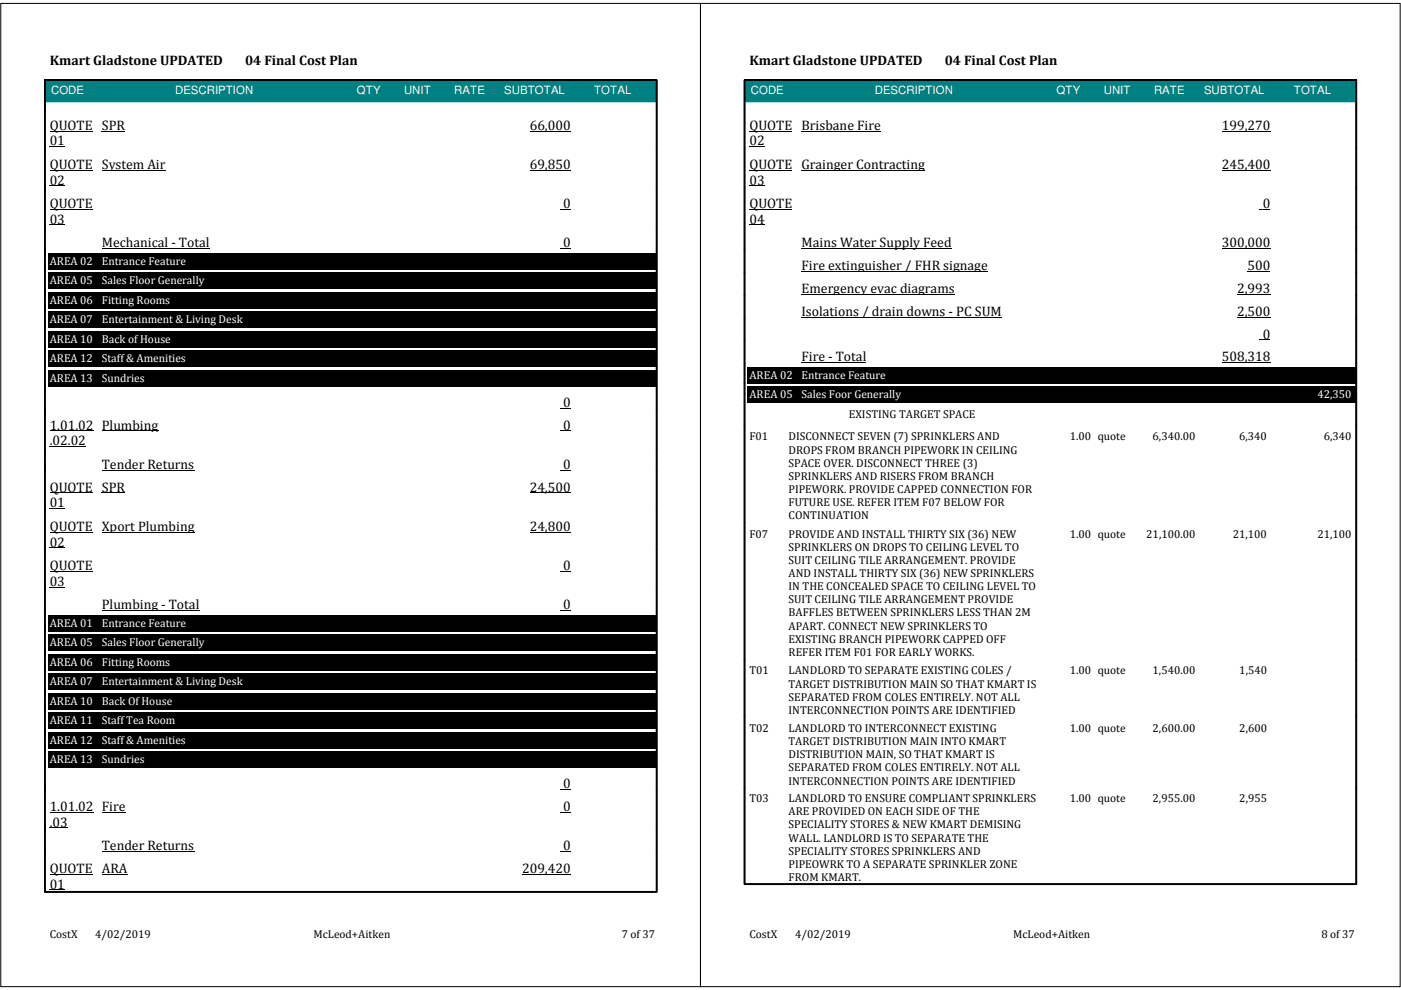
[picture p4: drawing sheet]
<svg xmlns="http://www.w3.org/2000/svg" width="297mm" height="210mm" viewBox="0 0 297 210" stroke-linecap="round" stroke-linejoin="round" font-family="sans-serif">
<defs><g id="words">
<g font-size="2.9">
<text x="10.5" y="13.7">Kmart Gladstone UPDATED</text>
<text x="52" y="13.7">04 Final Cost Plan</text>
<text x="158.9" y="13.7">Kmart Gladstone UPDATED</text>
<text x="200.3" y="13.7">04 Final Cost Plan</text>
<text x="10.5" y="27.5">QUOTE SPR</text>
<text x="112.3" y="27.5">66,000</text>
<text x="158.9" y="27.5">QUOTE Brisbane Fire</text>
<text x="259.1" y="27.5">199,270</text>
<text x="10.5" y="30.8">01</text>
<text x="10.5" y="35.8">QUOTE System Air</text>
<text x="112.3" y="35.8">69,850</text>
<text x="158.9" y="30.8">02</text>
<text x="158.9" y="35.8">QUOTE Grainger Contracting</text>
<text x="259.1" y="35.8">245,400</text>
<text x="10.5" y="39.1">02</text>
<text x="158.9" y="39.1">03</text>
<text x="10.5" y="44.1">QUOTE</text>
<text x="10.5" y="47.4">03</text>
<text x="119.4" y="44.1">0</text>
<text x="158.9" y="44.1">QUOTE</text>
<text x="158.9" y="47.4">04</text>
<text x="267.7" y="44.1">0</text>
<text x="21.6" y="52.5">Mechanical - Total</text>
<text x="119.4" y="52.5">0</text>
<text x="169.9" y="52.5">Mains Water Supply Feed</text>
<text x="259.1" y="52.5">300,000</text>
<text x="169.9" y="57.3">Fire extinguisher / FHR signage</text>
<text x="264.5" y="57.3">500</text>
<text x="169.9" y="62.1">Emergency evac diagrams</text>
<text x="262.3" y="62.1">2,993</text>
<text x="169.9" y="66.9">Isolations / drain downs - PC SUM</text>
<text x="262.3" y="66.9">2,500</text>
<text x="267.7" y="71.8">0</text>
<text x="169.9" y="76.6">Fire - Total</text>
<text x="259.1" y="76.6">508,318</text>
<text x="119.4" y="86.3">0</text>
<text x="10.5" y="91.1">1.01.02 Plumbing</text>
<text x="10.5" y="94.4">.02.02</text>
<text x="119.4" y="91.1">0</text>
<text x="21.6" y="99.4">Tender Returns</text>
<text x="119.4" y="99.4">0</text>
<text x="10.5" y="104.2">QUOTE SPR</text>
<text x="10.5" y="107.5">01</text>
<text x="112.3" y="104.2">24,500</text>
<text x="10.5" y="112.6">QUOTE Xport Plumbing</text>
<text x="112.3" y="112.6">24,800</text>
<text x="10.5" y="115.9">02</text>
<text x="10.5" y="120.9">QUOTE</text>
<text x="10.5" y="124.2">03</text>
<text x="119.4" y="120.9">0</text>
<text x="21.6" y="129.2">Plumbing - Total</text>
<text x="119.4" y="129.2">0</text>
<text x="119.4" y="167.2">0</text>
<text x="10.5" y="172">1.01.02 Fire</text>
<text x="119.4" y="172">0</text>
<text x="10.5" y="175.3">.03</text>
<text x="10.5" y="185.1">QUOTE ARA</text>
<text x="21.6" y="180.3">Tender Returns</text>
<text x="110.7" y="185.1">209,420</text>
<text x="119.4" y="180.3">0</text>
<text x="10.5" y="188.4">01</text>
</g>
<g font-size="2.4" fill="#fff">
<text x="10.8" y="20">CODE</text>
<text x="37.1" y="20">DESCRIPTION</text>
<text x="75.7" y="20">QTY</text>
<text x="85.7" y="20">UNIT</text>
<text x="96.3" y="20">RATE</text>
<text x="106.9" y="20">SUBTOTAL</text>
<text x="126" y="20">TOTAL</text>
<text x="159.2" y="20">CODE</text>
<text x="185.5" y="20">DESCRIPTION</text>
<text x="224" y="20">QTY</text>
<text x="234" y="20">UNIT</text>
<text x="244.7" y="20">RATE</text>
<text x="255.3" y="20">SUBTOTAL</text>
<text x="274.3" y="20">TOTAL</text>
<text x="10.5" y="56.1">AREA 02</text>
<text x="21.6" y="56.1">Entrance Feature</text>
<text x="10.5" y="60.3">AREA 05</text>
<text x="10.5" y="64.4">AREA 06</text>
<text x="21.6" y="60.3">Sales Floor Generally</text>
<text x="21.6" y="64.4">Fitting Rooms</text>
<text x="10.5" y="68.6">AREA 07</text>
<text x="21.6" y="68.6">Entertainment &amp; Living Desk</text>
<text x="10.5" y="72.7">AREA 10</text>
<text x="10.5" y="76.9">AREA 12</text>
<text x="21.6" y="72.7">Back of House</text>
<text x="21.6" y="76.9">Staff &amp; Amenities</text>
<text x="10.5" y="81">AREA 13</text>
<text x="21.6" y="81">Sundries</text>
<text x="158.9" y="80.3">AREA 02</text>
<text x="169.9" y="80.3">Entrance Feature</text>
<text x="158.9" y="84.4">AREA 05</text>
<text x="169.9" y="84.4">Sales Foor Generally</text>
<text x="279.3" y="84.4">42,350</text>
<text x="10.5" y="132.9">AREA 01</text>
<text x="10.5" y="137">AREA 05</text>
<text x="21.6" y="132.9">Entrance Feature</text>
<text x="21.6" y="137">Sales Floor Generally</text>
<text x="10.5" y="141.2">AREA 06</text>
<text x="21.6" y="141.2">Fitting Rooms</text>
<text x="10.5" y="145.3">AREA 07</text>
<text x="10.5" y="149.4">AREA 10</text>
<text x="21.6" y="145.3">Entertainment &amp; Living Desk</text>
<text x="21.6" y="149.4">Back Of House</text>
<text x="10.5" y="153.6">AREA 11</text>
<text x="21.6" y="153.6">Staff Tea Room</text>
<text x="10.5" y="157.7">AREA 12</text>
<text x="10.5" y="161.8">AREA 13</text>
<text x="21.6" y="157.7">Staff &amp; Amenities</text>
<text x="21.6" y="161.8">Sundries</text>
</g>
<g font-size="2.4">
<text x="180" y="88.6">EXISTING TARGET SPACE</text>
<text x="158.9" y="93.4">F01</text>
<text x="167.2" y="93.4">DISCONNECT SEVEN (7) SPRINKLERS AND</text>
<text x="226.8" y="93.4">1.00 quote</text>
<text x="244.4" y="93.4">6,340.00</text>
<text x="262.8" y="93.4">6,340</text>
<text x="280.7" y="93.4">6,340</text>
<text x="167.2" y="96.2">DROPS FROM BRANCH PIPEWORK IN CEILING</text>
<text x="167.2" y="99">SPACE OVER. DISCONNECT THREE (3)</text>
<text x="167.2" y="101.7">SPRINKLERS AND RISERS FROM BRANCH</text>
<text x="167.2" y="104.5">PIPEWORK. PROVIDE CAPPED CONNECTION FOR</text>
<text x="167.2" y="107.3">FUTURE USE. REFER ITEM F07 BELOW FOR</text>
<text x="158.9" y="114">F07</text>
<text x="167.2" y="110.1">CONTINUATION</text>
<text x="167.2" y="114">PROVIDE AND INSTALL THIRTY SIX (36) NEW</text>
<text x="226.8" y="114">1.00 quote</text>
<text x="243" y="114">21,100.00</text>
<text x="261.4" y="114">21,100</text>
<text x="279.4" y="114">21,100</text>
<text x="167.2" y="116.8">SPRINKLERS ON DROPS TO CEILING LEVEL TO</text>
<text x="167.2" y="119.6">SUIT CEILING TILE ARRANGEMENT. PROVIDE</text>
<text x="167.2" y="122.4">AND INSTALL THIRTY SIX (36) NEW SPRINKLERS</text>
<text x="167.2" y="125.1">IN THE CONCEALED SPACE TO CEILING LEVEL TO</text>
<text x="167.2" y="127.9">SUIT CEILING TILE ARRANGEMENT PROVIDE</text>
<text x="167.2" y="130.7">BAFFLES BETWEEN SPRINKLERS LESS THAN 2M</text>
<text x="167.2" y="133.5">APART. CONNECT NEW SPRINKLERS TO</text>
<text x="167.2" y="136.3">EXISTING BRANCH PIPEWORK CAPPED OFF</text>
<text x="158.9" y="143">T01</text>
<text x="167.2" y="139.1">REFER ITEM F01 FOR EARLY WORKS.</text>
<text x="167.2" y="143">LANDLORD TO SEPARATE EXISTING COLES /</text>
<text x="226.8" y="143">1.00 quote</text>
<text x="244.4" y="143">1,540.00</text>
<text x="262.8" y="143">1,540</text>
<text x="167.2" y="145.8">TARGET DISTRIBUTION MAIN SO THAT KMART IS</text>
<text x="167.2" y="148.6">SEPARATED FROM COLES ENTIRELY. NOT ALL</text>
<text x="158.9" y="155.2">T02</text>
<text x="167.2" y="151.4">INTERCONNECTION POINTS ARE IDENTIFIED</text>
<text x="167.2" y="155.2">LANDLORD TO INTERCONNECT EXISTING</text>
<text x="226.8" y="155.2">1.00 quote</text>
<text x="244.4" y="155.2">2,600.00</text>
<text x="262.8" y="155.2">2,600</text>
<text x="167.2" y="158">TARGET DISTRIBUTION MAIN INTO KMART</text>
<text x="167.2" y="160.7">DISTRIBUTION MAIN, SO THAT KMART IS</text>
<text x="167.2" y="163.5">SEPARATED FROM COLES ENTIRELY. NOT ALL</text>
<text x="167.2" y="166.3">INTERCONNECTION POINTS ARE IDENTIFIED</text>
<text x="158.9" y="170.1">T03</text>
<text x="167.2" y="170.1">LANDLORD TO ENSURE COMPLIANT SPRINKLERS</text>
<text x="167.2" y="172.9">ARE PROVIDED ON EACH SIDE OF THE</text>
<text x="226.8" y="170.1">1.00 quote</text>
<text x="244.4" y="170.1">2,955.00</text>
<text x="262.8" y="170.1">2,955</text>
<text x="167.2" y="175.7">SPECIALITY STORES &amp; NEW KMART DEMISING</text>
<text x="167.2" y="178.4">WALL. LANDLORD IS TO SEPARATE THE</text>
<text x="167.2" y="181.2">SPECIALITY STORES SPRINKLERS AND</text>
<text x="167.2" y="184">PIPEOWRK TO A SEPARATE SPRINKLER ZONE</text>
<text x="167.2" y="186.8">FROM KMART.</text>
<text x="10.5" y="198.9">CostX</text>
<text x="20.2" y="198.9">4/02/2019</text>
<text x="66.4" y="198.9">McLeod+Aitken</text>
<text x="131.8" y="198.9">7 of 37</text>
<text x="158.9" y="198.9">CostX</text>
<text x="168.6" y="198.9">4/02/2019</text>
<text x="214.8" y="198.9">McLeod+Aitken</text>
<text x="280.2" y="198.9">8 of 37</text>
</g>
</g></defs>
<path d="M9.5 17h129.7v4.8h-129.7z" fill-rule="evenodd" fill="#008080"/>
<path d="M9.5 17h129.7v4.8h-129.7z" fill="none" stroke="#fff" stroke-width=".21"/>
<g fill="none" stroke="#000" stroke-width=".21">
<path d="M9.4 17v36M9.5 17v36M9.5 16.9h129.7M9.5 17h129.7M9.6 17v36M139.1 17v36M139.2 17v36M139.3 17v36M10.5 27.8h9.2M10.5 36.1h9.2M10.5 31.1h3.3M10.5 39.4h3.3"/>
<path d="M21.6 27.8h4.9M21.6 36.1h13.5M112.3 27.8h8.7M112.3 36.1h8.7M9.5 53v-36.1h129.7v36.1M10.5 44.4h9.2M10.5 47.7h3.3M21.6 52.7h22.8M118.7 44.4h2.3M118.7 52.7h2.3"/>
</g>
<g fill="#010000">
<path d="M10.2 53.7h.5v3.4h-.5z"/>
<path d="M10.7 53.7h.5v3.4h-.5z"/>
<path d="M11.2 53.7h.5v3.4h-.5z"/>
<path d="M11.7 53.7h.5v3.4h-.5z"/>
<path d="M12.2 53.7h.5v3.4h-.5z"/>
<path d="M12.7 53.7h.5v3.4h-.5z"/>
<path d="M13.2 53.7h.5v3.4h-.5z"/>
<path d="M13.7 53.7h.5v3.4h-.5z"/>
<path d="M14.2 53.7h.5v3.4h-.5z"/>
<path d="M14.7 53.7h.5v3.4h-.5z"/>
<path d="M15.2 53.7h.5v3.4h-.5z"/>
<path d="M15.7 53.7h.5v3.4h-.5z"/>
<path d="M16.2 53.7h.5v3.4h-.5z"/>
<path d="M16.7 53.7h.6v3.4h-.6z"/>
<path d="M17.3 53.7h.5v3.4h-.5z"/>
<path d="M17.8 53.7h.5v3.4h-.5z"/>
<path d="M18.3 53.7h.4v3.4h-.4z"/>
<path d="M18.7 53.7h.6v3.4h-.6z"/>
<path d="M19.3 53.7h.5v3.4h-.5z"/>
<path d="M19.8 53.7h.5v3.4h-.5z"/>
<path d="M20.3 53.7h.5v3.4h-.5z"/>
<path d="M20.8 53.7h.5v3.4h-.5z"/>
<path d="M21.3 53.7h.5v3.4h-.5z"/>
<path d="M21.8 53.7h.5v3.4h-.5z"/>
<path d="M22.3 53.7h.5v3.4h-.5z"/>
<path d="M22.8 53.7h.5v3.4h-.5z"/>
<path d="M23.3 53.7h.5v3.4h-.5z"/>
<path d="M23.8 53.7h.5v3.4h-.5z"/>
<path d="M24.3 53.7h.5v3.4h-.5z"/>
<path d="M24.8 53.7h.5v3.4h-.5z"/>
<path d="M25.3 53.7h.5v3.4h-.5z"/>
<path d="M25.8 53.7h.5v3.4h-.5z"/>
<path d="M26.3 53.7h.5v3.4h-.5z"/>
<path d="M26.8 53.7h.5v3.4h-.5z"/>
<path d="M27.3 53.7h.5v3.4h-.5z"/>
<path d="M27.8 53.7h.5v3.4h-.5z"/>
<path d="M28.3 53.7h.6v3.4h-.6z"/>
<path d="M28.9 53.7h.5v3.4h-.5z"/>
<path d="M29.4 53.7h.4v3.4h-.4z"/>
<path d="M29.8 53.7h.5v3.4h-.5z"/>
<path d="M30.3 53.7h.6v3.4h-.6z"/>
<path d="M30.9 53.7h.5v3.4h-.5z"/>
<path d="M31.4 53.7h.5v3.4h-.5z"/>
<path d="M31.9 53.7h.5v3.4h-.5z"/>
<path d="M32.4 53.7h.5v3.4h-.5z"/>
<path d="M32.9 53.7h.5v3.4h-.5z"/>
<path d="M33.4 53.7h.5v3.4h-.5z"/>
<path d="M33.9 53.7h.5v3.4h-.5z"/>
<path d="M34.4 53.7h.5v3.4h-.5z"/>
<path d="M34.9 53.7h.5v3.4h-.5z"/>
<path d="M35.4 53.7h.5v3.4h-.5z"/>
<path d="M35.9 53.7h.5v3.4h-.5z"/>
<path d="M36.4 53.7h.5v3.4h-.5z"/>
<path d="M36.9 53.7h.5v3.4h-.5z"/>
<path d="M37.4 53.7h.5v3.4h-.5z"/>
<path d="M37.9 53.7h.5v3.4h-.5z"/>
<path d="M38.4 53.7h.5v3.4h-.5z"/>
<path d="M38.9 53.7h.5v3.4h-.5z"/>
<path d="M39.4 53.7h.5v3.4h-.5z"/>
<path d="M39.9 53.7h.5v3.4h-.5z"/>
<path d="M40.4 53.7h.5v3.4h-.5z"/>
<path d="M40.9 53.7h.5v3.4h-.5z"/>
<path d="M41.4 53.7h.5v3.4h-.5z"/>
<path d="M41.9 53.7h.6v3.4h-.6z"/>
<path d="M42.5 53.7h.5v3.4h-.5z"/>
<path d="M43 53.7h.5v3.4h-.5z"/>
<path d="M43.5 53.7h.5v3.4h-.5z"/>
<path d="M44 53.7h.5v3.4h-.5z"/>
<path d="M44.5 53.7h.5v3.4h-.5z"/>
<path d="M45 53.7h.5v3.4h-.5z"/>
<path d="M45.5 53.7h.5v3.4h-.5z"/>
<path d="M46 53.7h.5v3.4h-.5z"/>
<path d="M46.5 53.7h.5v3.4h-.5z"/>
<path d="M47 53.7h.5v3.4h-.5z"/>
<path d="M47.5 53.7h.5v3.4h-.5z"/>
<path d="M48 53.7h.5v3.4h-.5z"/>
<path d="M48.5 53.7h.5v3.4h-.5z"/>
<path d="M49 53.7h.5v3.4h-.5z"/>
<path d="M49.5 53.7h.5v3.4h-.5z"/>
<path d="M50 53.7h.5v3.4h-.5z"/>
<path d="M50.5 53.7h.5v3.4h-.5z"/>
<path d="M51 53.7h.5v3.4h-.5z"/>
<path d="M51.5 53.7h.5v3.4h-.5z"/>
<path d="M52 53.7h.5v3.4h-.5z"/>
<path d="M52.5 53.7h.5v3.4h-.5z"/>
<path d="M53 53.7h.5v3.4h-.5z"/>
<path d="M53.5 53.7h.5v3.4h-.5z"/>
<path d="M54 53.7h.6v3.4h-.6z"/>
<path d="M54.6 53.7h.5v3.4h-.5z"/>
<path d="M55.1 53.7h.5v3.4h-.5z"/>
<path d="M55.6 53.7h.4v3.4h-.4z"/>
<path d="M56 53.7h.6v3.4h-.6z"/>
<path d="M56.6 53.7h.5v3.4h-.5z"/>
<path d="M57.1 53.7h.5v3.4h-.5z"/>
<path d="M57.6 53.7h.5v3.4h-.5z"/>
<path d="M58.1 53.7h.5v3.4h-.5z"/>
<path d="M58.6 53.7h.5v3.4h-.5z"/>
<path d="M59.1 53.7h.5v3.4h-.5z"/>
<path d="M59.6 53.7h.5v3.4h-.5z"/>
<path d="M60.1 53.7h.5v3.4h-.5z"/>
<path d="M60.6 53.7h.5v3.4h-.5z"/>
<path d="M61.1 53.7h.5v3.4h-.5z"/>
<path d="M61.6 53.7h.5v3.4h-.5z"/>
<path d="M62.1 53.7h.5v3.4h-.5z"/>
<path d="M62.6 53.7h.5v3.4h-.5z"/>
<path d="M63.1 53.7h.5v3.4h-.5z"/>
<path d="M63.6 53.7h.5v3.4h-.5z"/>
<path d="M64.1 53.7h.5v3.4h-.5z"/>
<path d="M64.6 53.7h.5v3.4h-.5z"/>
<path d="M65.1 53.7h.5v3.4h-.5z"/>
<path d="M65.6 53.7h.6v3.4h-.6z"/>
<path d="M66.2 53.7h.5v3.4h-.5z"/>
<path d="M66.7 53.7h.4v3.4h-.4z"/>
<path d="M67.1 53.7h.5v3.4h-.5z"/>
<path d="M67.6 53.7h.6v3.4h-.6z"/>
<path d="M68.2 53.7h.5v3.4h-.5z"/>
<path d="M68.7 53.7h.5v3.4h-.5z"/>
<path d="M69.2 53.7h.5v3.4h-.5z"/>
<path d="M69.7 53.7h.5v3.4h-.5z"/>
<path d="M70.2 53.7h.5v3.4h-.5z"/>
<path d="M70.7 53.7h.5v3.4h-.5z"/>
<path d="M71.2 53.7h.5v3.4h-.5z"/>
<path d="M71.7 53.7h.5v3.4h-.5z"/>
<path d="M72.2 53.7h.5v3.4h-.5z"/>
<path d="M72.7 53.7h.5v3.4h-.5z"/>
<path d="M73.2 53.7h.5v3.4h-.5z"/>
<path d="M73.7 53.7h.5v3.4h-.5z"/>
<path d="M74.2 53.7h.5v3.4h-.5z"/>
</g>
<g fill="#000">
<path d="M21.2 53.7h50.4v3.4h-50.4zM74.7 53.7h.5v3.4h-.5zM75.2 53.7h.5v3.4h-.5zM75.7 53.7h.5v3.4h-.5zM76.2 53.7h.5v3.4h-.5zM76.7 53.7h.5v3.4h-.5zM77.2 53.7h.5v3.4h-.5zM77.7 53.7h.5v3.4h-.5zM78.2 53.7h.5v3.4h-.5zM78.7 53.7h.5v3.4h-.5zM79.2 53.7h.6v3.4h-.6zM79.8 53.7h.5v3.4h-.5z"/>
<path d="M80.3 53.7h.5v3.4h-.5zM80.8 53.7h.5v3.4h-.5zM81.3 53.7h.5v3.4h-.5zM81.8 53.7h.5v3.4h-.5zM82.3 53.7h.5v3.4h-.5zM82.8 53.7h.5v3.4h-.5zM83.3 53.7h.5v3.4h-.5zM83.8 53.7h.5v3.4h-.5zM84.3 53.7h.5v3.4h-.5zM84.8 53.7h.5v3.4h-.5zM85.3 53.7h.5v3.4h-.5zM85.8 53.7h.5v3.4h-.5z"/>
<path d="M86.3 53.7h.5v3.4h-.5zM86.8 53.7h.5v3.4h-.5zM87.3 53.7h.5v3.4h-.5zM87.8 53.7h.5v3.4h-.5zM88.3 53.7h.5v3.4h-.5zM88.8 53.7h.5v3.4h-.5zM89.3 53.7h.5v3.4h-.5zM89.8 53.7h.5v3.4h-.5zM90.3 53.7h.5v3.4h-.5zM90.8 53.7h.6v3.4h-.6zM91.4 53.7h.5v3.4h-.5zM91.9 53.7h.5v3.4h-.5z"/>
<path d="M92.4 53.7h.4v3.4h-.4zM92.9 53.7h.5v3.4h-.5zM93.4 53.7h.5v3.4h-.5zM93.9 53.7h.5v3.4h-.5zM94.4 53.7h.5v3.4h-.5zM94.9 53.7h.5v3.4h-.5zM95.4 53.7h.5v3.4h-.5zM95.9 53.7h.5v3.4h-.5zM96.4 53.7h.5v3.4h-.5zM96.9 53.7h.5v3.4h-.5zM97.4 53.7h.5v3.4h-.5zM97.9 53.7h.5v3.4h-.5z"/>
<path d="M98.4 53.7h.5v3.4h-.5zM98.9 53.7h.5v3.4h-.5zM99.4 53.7h.5v3.4h-.5zM99.9 53.7h.5v3.4h-.5zM100.4 53.7h.5v3.4h-.5zM100.9 53.7h.5v3.4h-.5zM101.4 53.7h.5v3.4h-.5zM101.9 53.7h.5v3.4h-.5zM102.4 53.7h.5v3.4h-.5zM102.9 53.7h.6v3.4h-.6zM103.5 53.7h.4v3.4h-.4zM103.9 53.7h.5v3.4h-.5z"/>
<path d="M104.4 53.7h.5v3.4h-.5zM104.9 53.7h.6v3.4h-.6zM105.5 53.7h.5v3.4h-.5zM106 53.7h.5v3.4h-.5zM106.5 53.7h.5v3.4h-.5zM107 53.7h.5v3.4h-.5zM107.5 53.7h.5v3.4h-.5zM108 53.7h.5v3.4h-.5zM108.5 53.7h.5v3.4h-.5zM109 53.7h.5v3.4h-.5zM109.5 53.7h.5v3.4h-.5zM110 53.7h.5v3.4h-.5z"/>
<path d="M110.5 53.7h.5v3.4h-.5zM111 53.7h.5v3.4h-.5zM111.5 53.7h.5v3.4h-.5zM112 53.7h.5v3.4h-.5zM112.5 53.7h.5v3.4h-.5zM113 53.7h.5v3.4h-.5zM113.5 53.7h.5v3.4h-.5zM114 53.7h.5v3.4h-.5zM114.5 53.7h.5v3.4h-.5zM115 53.7h.5v3.4h-.5zM115.5 53.7h.5v3.4h-.5zM116 53.7h.5v3.4h-.5z"/>
<path d="M116.5 53.7h.6v3.4h-.6zM117.1 53.7h.5v3.4h-.5zM117.6 53.7h.5v3.4h-.5zM118.1 53.7h.5v3.4h-.5zM118.6 53.7h.5v3.4h-.5zM119.1 53.7h.5v3.4h-.5zM119.6 53.7h.5v3.4h-.5zM120.1 53.7h.5v3.4h-.5zM120.6 53.7h.5v3.4h-.5zM121.1 53.7h.5v3.4h-.5zM121.6 53.7h.5v3.4h-.5zM122.1 53.7h.5v3.4h-.5z"/>
<path d="M122.6 53.7h.5v3.4h-.5zM123.1 53.7h.5v3.4h-.5zM123.6 53.7h.5v3.4h-.5zM124.1 53.7h.5v3.4h-.5zM124.6 53.7h.5v3.4h-.5zM125.1 53.7h.5v3.4h-.5zM125.6 53.7h.5v3.4h-.5zM126.1 53.7h.5v3.4h-.5zM126.6 53.7h.5v3.4h-.5zM127.1 53.7h.5v3.4h-.5zM127.6 53.7h.5v3.4h-.5zM128.1 53.7h.6v3.4h-.6z"/>
<path d="M128.7 53.7h.5v3.4h-.5zM129.2 53.7h.5v3.4h-.5zM129.7 53.7h.4v3.4h-.4zM130.1 53.7h.6v3.4h-.6zM130.7 53.7h.5v3.4h-.5zM131.2 53.7h.5v3.4h-.5zM131.7 53.7h.5v3.4h-.5zM132.2 53.7h.5v3.4h-.5zM132.7 53.7h.5v3.4h-.5zM133.2 53.7h.5v3.4h-.5zM133.7 53.7h.5v3.4h-.5zM134.2 53.7h.5v3.4h-.5z"/>
<path d="M134.7 53.7h.5v3.4h-.5zM135.2 53.7h.5v3.4h-.5zM135.7 53.7h.5v3.4h-.5zM136.2 53.7h.5v3.4h-.5zM136.7 53.7h.5v3.4h-.5zM137.2 53.7h.5v3.4h-.5zM137.7 53.7h.5v3.4h-.5zM121.3 53.7h17.2v3.4h-17.2zM138.2 53.7h.5v3.4h-.5zM138.7 53.7h.5v3.4h-.5z"/>
</g>
<path d="M9.4 53v4.1M9.5 53v4.1M9.6 53v4.1M139.1 53v4.1M139.2 53v4.1M139.3 53v4.1" fill="none" stroke="#000" stroke-width=".21"/>
<g fill="#010000">
<path d="M10.2 57.8h.5v3.5h-.5z"/>
<path d="M10.7 57.8h.5v3.5h-.5z"/>
<path d="M11.2 57.8h.5v3.5h-.5z"/>
<path d="M11.7 57.8h.5v3.5h-.5z"/>
<path d="M12.2 57.8h.5v3.5h-.5z"/>
<path d="M12.7 57.8h.5v3.5h-.5z"/>
<path d="M13.2 57.8h.5v3.5h-.5z"/>
<path d="M13.7 57.8h.5v3.5h-.5z"/>
<path d="M14.2 57.8h.5v3.5h-.5z"/>
<path d="M14.7 57.8h.5v3.5h-.5z"/>
<path d="M15.2 57.8h.5v3.5h-.5z"/>
<path d="M15.7 57.8h.5v3.5h-.5z"/>
<path d="M16.2 57.8h.5v3.5h-.5z"/>
<path d="M16.7 57.8h.6v3.5h-.6z"/>
<path d="M17.3 57.8h.5v3.5h-.5z"/>
<path d="M17.8 57.8h.5v3.5h-.5z"/>
<path d="M18.3 57.8h.4v3.5h-.4z"/>
<path d="M18.7 57.8h.6v3.5h-.6z"/>
<path d="M19.3 57.8h.5v3.5h-.5z"/>
<path d="M19.8 57.8h.5v3.5h-.5z"/>
<path d="M20.3 57.8h.5v3.5h-.5z"/>
<path d="M20.8 57.8h.5v3.5h-.5z"/>
<path d="M21.3 57.8h.5v3.5h-.5z"/>
<path d="M21.8 57.8h.5v3.5h-.5z"/>
<path d="M22.3 57.8h.5v3.5h-.5z"/>
<path d="M22.8 57.8h.5v3.5h-.5z"/>
<path d="M23.3 57.8h.5v3.5h-.5z"/>
<path d="M23.8 57.8h.5v3.5h-.5z"/>
<path d="M24.3 57.8h.5v3.5h-.5z"/>
<path d="M24.8 57.8h.5v3.5h-.5z"/>
<path d="M25.3 57.8h.5v3.5h-.5z"/>
<path d="M25.8 57.8h.5v3.5h-.5z"/>
<path d="M26.3 57.8h.5v3.5h-.5z"/>
<path d="M26.8 57.8h.5v3.5h-.5z"/>
<path d="M27.3 57.8h.5v3.5h-.5z"/>
<path d="M27.8 57.8h.5v3.5h-.5z"/>
<path d="M28.3 57.8h.6v3.5h-.6z"/>
<path d="M28.9 57.8h.5v3.5h-.5z"/>
<path d="M29.4 57.8h.4v3.5h-.4z"/>
<path d="M29.8 57.8h.5v3.5h-.5z"/>
<path d="M30.3 57.8h.6v3.5h-.6z"/>
<path d="M30.9 57.8h.5v3.5h-.5z"/>
<path d="M31.4 57.8h.5v3.5h-.5z"/>
<path d="M31.9 57.8h.5v3.5h-.5z"/>
<path d="M32.4 57.8h.5v3.5h-.5z"/>
<path d="M32.9 57.8h.5v3.5h-.5z"/>
<path d="M33.4 57.8h.5v3.5h-.5z"/>
<path d="M33.9 57.8h.5v3.5h-.5z"/>
<path d="M34.4 57.8h.5v3.5h-.5z"/>
<path d="M34.9 57.8h.5v3.5h-.5z"/>
<path d="M35.4 57.8h.5v3.5h-.5z"/>
<path d="M35.9 57.8h.5v3.5h-.5z"/>
<path d="M36.4 57.8h.5v3.5h-.5z"/>
<path d="M36.9 57.8h.5v3.5h-.5z"/>
<path d="M37.4 57.8h.5v3.5h-.5z"/>
<path d="M37.9 57.8h.5v3.5h-.5z"/>
<path d="M38.4 57.8h.5v3.5h-.5z"/>
<path d="M38.9 57.8h.5v3.5h-.5z"/>
<path d="M39.4 57.8h.5v3.5h-.5z"/>
<path d="M39.9 57.8h.5v3.5h-.5z"/>
<path d="M40.4 57.8h.5v3.5h-.5z"/>
<path d="M40.9 57.8h.5v3.5h-.5z"/>
<path d="M41.4 57.8h.5v3.5h-.5z"/>
<path d="M41.9 57.8h.6v3.5h-.6z"/>
<path d="M42.5 57.8h.5v3.5h-.5z"/>
<path d="M43 57.8h.5v3.5h-.5z"/>
<path d="M43.5 57.8h.5v3.5h-.5z"/>
<path d="M44 57.8h.5v3.5h-.5z"/>
<path d="M44.5 57.8h.5v3.5h-.5z"/>
<path d="M45 57.8h.5v3.5h-.5z"/>
<path d="M45.5 57.8h.5v3.5h-.5z"/>
<path d="M46 57.8h.5v3.5h-.5z"/>
<path d="M46.5 57.8h.5v3.5h-.5z"/>
<path d="M47 57.8h.5v3.5h-.5z"/>
<path d="M47.5 57.8h.5v3.5h-.5z"/>
<path d="M48 57.8h.5v3.5h-.5z"/>
<path d="M48.5 57.8h.5v3.5h-.5z"/>
<path d="M49 57.8h.5v3.5h-.5z"/>
<path d="M49.5 57.8h.5v3.5h-.5z"/>
<path d="M50 57.8h.5v3.5h-.5z"/>
<path d="M50.5 57.8h.5v3.5h-.5z"/>
<path d="M51 57.8h.5v3.5h-.5z"/>
<path d="M51.5 57.8h.5v3.5h-.5z"/>
<path d="M52 57.8h.5v3.5h-.5z"/>
<path d="M52.5 57.8h.5v3.5h-.5z"/>
<path d="M53 57.8h.5v3.5h-.5z"/>
<path d="M53.5 57.8h.5v3.5h-.5z"/>
<path d="M54 57.8h.6v3.5h-.6z"/>
<path d="M54.6 57.8h.5v3.5h-.5z"/>
<path d="M55.1 57.8h.5v3.5h-.5z"/>
<path d="M55.6 57.8h.4v3.5h-.4z"/>
<path d="M56 57.8h.6v3.5h-.6z"/>
<path d="M56.6 57.8h.5v3.5h-.5z"/>
<path d="M57.1 57.8h.5v3.5h-.5z"/>
<path d="M57.6 57.8h.5v3.5h-.5z"/>
<path d="M58.1 57.8h.5v3.5h-.5z"/>
<path d="M58.6 57.8h.5v3.5h-.5z"/>
<path d="M59.1 57.8h.5v3.5h-.5z"/>
<path d="M59.6 57.8h.5v3.5h-.5z"/>
<path d="M60.1 57.8h.5v3.5h-.5z"/>
<path d="M60.6 57.8h.5v3.5h-.5z"/>
<path d="M61.1 57.8h.5v3.5h-.5z"/>
<path d="M61.6 57.8h.5v3.5h-.5z"/>
<path d="M62.1 57.8h.5v3.5h-.5z"/>
<path d="M62.6 57.8h.5v3.5h-.5z"/>
<path d="M63.1 57.8h.5v3.5h-.5z"/>
<path d="M63.6 57.8h.5v3.5h-.5z"/>
<path d="M64.1 57.8h.5v3.5h-.5z"/>
<path d="M64.6 57.8h.5v3.5h-.5z"/>
<path d="M65.1 57.8h.5v3.5h-.5z"/>
<path d="M65.6 57.8h.6v3.5h-.6z"/>
<path d="M66.2 57.8h.5v3.5h-.5z"/>
<path d="M66.7 57.8h.4v3.5h-.4z"/>
<path d="M67.1 57.8h.5v3.5h-.5z"/>
<path d="M67.6 57.8h.6v3.5h-.6z"/>
<path d="M68.2 57.8h.5v3.5h-.5z"/>
<path d="M68.7 57.8h.5v3.5h-.5z"/>
<path d="M69.2 57.8h.5v3.5h-.5z"/>
<path d="M69.7 57.8h.5v3.5h-.5z"/>
<path d="M70.2 57.8h.5v3.5h-.5z"/>
<path d="M70.7 57.8h.5v3.5h-.5z"/>
<path d="M71.2 57.8h.5v3.5h-.5z"/>
<path d="M71.7 57.8h.5v3.5h-.5z"/>
<path d="M72.2 57.8h.5v3.5h-.5z"/>
<path d="M72.7 57.8h.5v3.5h-.5z"/>
<path d="M73.2 57.8h.5v3.5h-.5z"/>
<path d="M73.7 57.8h.5v3.5h-.5z"/>
<path d="M74.2 57.8h.5v3.5h-.5z"/>
</g>
<g fill="#000">
<path d="M21.2 57.8h50.4v3.5h-50.4zM74.7 57.8h.5v3.5h-.5zM75.2 57.8h.5v3.5h-.5zM75.7 57.8h.5v3.5h-.5zM76.2 57.8h.5v3.5h-.5zM76.7 57.8h.5v3.5h-.5zM77.2 57.8h.5v3.5h-.5zM77.7 57.8h.5v3.5h-.5zM78.2 57.8h.5v3.5h-.5zM78.7 57.8h.5v3.5h-.5zM79.2 57.8h.6v3.5h-.6zM79.8 57.8h.5v3.5h-.5z"/>
<path d="M80.3 57.8h.5v3.5h-.5zM80.8 57.8h.5v3.5h-.5zM81.3 57.8h.5v3.5h-.5zM81.8 57.8h.5v3.5h-.5zM82.3 57.8h.5v3.5h-.5zM82.8 57.8h.5v3.5h-.5zM83.3 57.8h.5v3.5h-.5zM83.8 57.8h.5v3.5h-.5zM84.3 57.8h.5v3.5h-.5zM84.8 57.8h.5v3.5h-.5zM85.3 57.8h.5v3.5h-.5zM85.8 57.8h.5v3.5h-.5z"/>
<path d="M86.3 57.8h.5v3.5h-.5zM86.8 57.8h.5v3.5h-.5zM87.3 57.8h.5v3.5h-.5zM87.8 57.8h.5v3.5h-.5zM88.3 57.8h.5v3.5h-.5zM88.8 57.8h.5v3.5h-.5zM89.3 57.8h.5v3.5h-.5zM89.8 57.8h.5v3.5h-.5zM90.3 57.8h.5v3.5h-.5zM90.8 57.8h.6v3.5h-.6zM91.4 57.8h.5v3.5h-.5zM91.9 57.8h.5v3.5h-.5z"/>
<path d="M92.4 57.8h.4v3.5h-.4zM92.9 57.8h.5v3.5h-.5zM93.4 57.8h.5v3.5h-.5zM93.9 57.8h.5v3.5h-.5zM94.4 57.8h.5v3.5h-.5zM94.9 57.8h.5v3.5h-.5zM95.4 57.8h.5v3.5h-.5zM95.9 57.8h.5v3.5h-.5zM96.4 57.8h.5v3.5h-.5zM96.9 57.8h.5v3.5h-.5zM97.4 57.8h.5v3.5h-.5zM97.9 57.8h.5v3.5h-.5z"/>
<path d="M98.4 57.8h.5v3.5h-.5zM98.9 57.8h.5v3.5h-.5zM99.4 57.8h.5v3.5h-.5zM99.9 57.8h.5v3.5h-.5zM100.4 57.8h.5v3.5h-.5zM100.9 57.8h.5v3.5h-.5zM101.4 57.8h.5v3.5h-.5zM101.9 57.8h.5v3.5h-.5zM102.4 57.8h.5v3.5h-.5zM102.9 57.8h.6v3.5h-.6zM103.5 57.8h.4v3.5h-.4zM103.9 57.8h.5v3.5h-.5z"/>
<path d="M104.4 57.8h.5v3.5h-.5zM104.9 57.8h.6v3.5h-.6zM105.5 57.8h.5v3.5h-.5zM106 57.8h.5v3.5h-.5zM106.5 57.8h.5v3.5h-.5zM107 57.8h.5v3.5h-.5zM107.5 57.8h.5v3.5h-.5zM108 57.8h.5v3.5h-.5zM108.5 57.8h.5v3.5h-.5zM109 57.8h.5v3.5h-.5zM109.5 57.8h.5v3.5h-.5zM110 57.8h.5v3.5h-.5z"/>
<path d="M110.5 57.8h.5v3.5h-.5zM111 57.8h.5v3.5h-.5zM111.5 57.8h.5v3.5h-.5zM112 57.8h.5v3.5h-.5zM112.5 57.8h.5v3.5h-.5zM113 57.8h.5v3.5h-.5zM113.5 57.8h.5v3.5h-.5zM114 57.8h.5v3.5h-.5zM114.5 57.8h.5v3.5h-.5zM115 57.8h.5v3.5h-.5zM115.5 57.8h.5v3.5h-.5zM116 57.8h.5v3.5h-.5z"/>
<path d="M116.5 57.8h.6v3.5h-.6zM117.1 57.8h.5v3.5h-.5zM117.6 57.8h.5v3.5h-.5zM118.1 57.8h.5v3.5h-.5zM118.6 57.8h.5v3.5h-.5zM119.1 57.8h.5v3.5h-.5zM119.6 57.8h.5v3.5h-.5zM120.1 57.8h.5v3.5h-.5zM120.6 57.8h.5v3.5h-.5zM121.1 57.8h.5v3.5h-.5zM121.6 57.8h.5v3.5h-.5zM122.1 57.8h.5v3.5h-.5z"/>
<path d="M122.6 57.8h.5v3.5h-.5zM123.1 57.8h.5v3.5h-.5zM123.6 57.8h.5v3.5h-.5zM124.1 57.8h.5v3.5h-.5zM124.6 57.8h.5v3.5h-.5zM125.1 57.8h.5v3.5h-.5zM125.6 57.8h.5v3.5h-.5zM126.1 57.8h.5v3.5h-.5zM126.6 57.8h.5v3.5h-.5zM127.1 57.8h.5v3.5h-.5zM127.6 57.8h.5v3.5h-.5zM128.1 57.8h.6v3.5h-.6z"/>
<path d="M128.7 57.8h.5v3.5h-.5zM129.2 57.8h.5v3.5h-.5zM129.7 57.8h.4v3.5h-.4zM130.1 57.8h.6v3.5h-.6zM130.7 57.8h.5v3.5h-.5zM131.2 57.8h.5v3.5h-.5zM131.7 57.8h.5v3.5h-.5zM132.2 57.8h.5v3.5h-.5zM132.7 57.8h.5v3.5h-.5zM133.2 57.8h.5v3.5h-.5zM133.7 57.8h.5v3.5h-.5zM134.2 57.8h.5v3.5h-.5z"/>
<path d="M134.7 57.8h.5v3.5h-.5zM135.2 57.8h.5v3.5h-.5zM135.7 57.8h.5v3.5h-.5zM136.2 57.8h.5v3.5h-.5zM136.7 57.8h.5v3.5h-.5zM137.2 57.8h.5v3.5h-.5zM137.7 57.8h.5v3.5h-.5zM121.3 57.8h17.2v3.5h-17.2zM138.2 57.8h.5v3.5h-.5zM138.7 57.8h.5v3.5h-.5z"/>
</g>
<path d="M9.4 57.1v4.2M9.5 57.1v4.2M9.6 57.1v4.2M139.1 57.1v4.2M139.2 57.1v4.2M139.3 57.1v4.2" fill="none" stroke="#000" stroke-width=".21"/>
<g fill="#010000">
<path d="M10.2 61.9h.5v3.5h-.5z"/>
<path d="M10.7 61.9h.5v3.5h-.5z"/>
<path d="M11.2 61.9h.5v3.5h-.5z"/>
<path d="M11.7 61.9h.5v3.5h-.5z"/>
<path d="M12.2 61.9h.5v3.5h-.5z"/>
<path d="M12.7 61.9h.5v3.5h-.5z"/>
<path d="M13.2 61.9h.5v3.5h-.5z"/>
<path d="M13.7 61.9h.5v3.5h-.5z"/>
<path d="M14.2 61.9h.5v3.5h-.5z"/>
<path d="M14.7 61.9h.5v3.5h-.5z"/>
<path d="M15.2 61.9h.5v3.5h-.5z"/>
<path d="M15.7 61.9h.5v3.5h-.5z"/>
<path d="M16.2 61.9h.5v3.5h-.5z"/>
<path d="M16.7 61.9h.6v3.5h-.6z"/>
<path d="M17.3 61.9h.5v3.5h-.5z"/>
<path d="M17.8 61.9h.5v3.5h-.5z"/>
<path d="M18.3 61.9h.4v3.5h-.4z"/>
<path d="M18.7 61.9h.6v3.5h-.6z"/>
<path d="M19.3 61.9h.5v3.5h-.5z"/>
<path d="M19.8 61.9h.5v3.5h-.5z"/>
<path d="M20.3 61.9h.5v3.5h-.5z"/>
<path d="M20.8 61.9h.5v3.5h-.5z"/>
<path d="M21.3 61.9h.5v3.5h-.5z"/>
<path d="M21.8 61.9h.5v3.5h-.5z"/>
<path d="M22.3 61.9h.5v3.5h-.5z"/>
<path d="M22.8 61.9h.5v3.5h-.5z"/>
<path d="M23.3 61.9h.5v3.5h-.5z"/>
<path d="M23.8 61.9h.5v3.5h-.5z"/>
<path d="M24.3 61.9h.5v3.5h-.5z"/>
<path d="M24.8 61.9h.5v3.5h-.5z"/>
<path d="M25.3 61.9h.5v3.5h-.5z"/>
<path d="M25.8 61.9h.5v3.5h-.5z"/>
<path d="M26.3 61.9h.5v3.5h-.5z"/>
<path d="M26.8 61.9h.5v3.5h-.5z"/>
<path d="M27.3 61.9h.5v3.5h-.5z"/>
<path d="M27.8 61.9h.5v3.5h-.5z"/>
<path d="M28.3 61.9h.6v3.5h-.6z"/>
<path d="M28.9 61.9h.5v3.5h-.5z"/>
<path d="M29.4 61.9h.4v3.5h-.4z"/>
<path d="M29.8 61.9h.5v3.5h-.5z"/>
<path d="M30.3 61.9h.6v3.5h-.6z"/>
<path d="M30.9 61.9h.5v3.5h-.5z"/>
<path d="M31.4 61.9h.5v3.5h-.5z"/>
<path d="M31.9 61.9h.5v3.5h-.5z"/>
<path d="M32.4 61.9h.5v3.5h-.5z"/>
<path d="M32.9 61.9h.5v3.5h-.5z"/>
<path d="M33.4 61.9h.5v3.5h-.5z"/>
<path d="M33.9 61.9h.5v3.5h-.5z"/>
<path d="M34.4 61.9h.5v3.5h-.5z"/>
<path d="M34.9 61.9h.5v3.5h-.5z"/>
<path d="M35.4 61.9h.5v3.5h-.5z"/>
<path d="M35.9 61.9h.5v3.5h-.5z"/>
<path d="M36.4 61.9h.5v3.5h-.5z"/>
<path d="M36.9 61.9h.5v3.5h-.5z"/>
<path d="M37.4 61.9h.5v3.5h-.5z"/>
<path d="M37.9 61.9h.5v3.5h-.5z"/>
<path d="M38.4 61.9h.5v3.5h-.5z"/>
<path d="M38.9 61.9h.5v3.5h-.5z"/>
<path d="M39.4 61.9h.5v3.5h-.5z"/>
<path d="M39.9 61.9h.5v3.5h-.5z"/>
<path d="M40.4 61.9h.5v3.5h-.5z"/>
<path d="M40.9 61.9h.5v3.5h-.5z"/>
<path d="M41.4 61.9h.5v3.5h-.5z"/>
<path d="M41.9 61.9h.6v3.5h-.6z"/>
<path d="M42.5 61.9h.5v3.5h-.5z"/>
<path d="M43 61.9h.5v3.5h-.5z"/>
<path d="M43.5 61.9h.5v3.5h-.5z"/>
<path d="M44 61.9h.5v3.5h-.5z"/>
<path d="M44.5 61.9h.5v3.5h-.5z"/>
<path d="M45 61.9h.5v3.5h-.5z"/>
<path d="M45.5 61.9h.5v3.5h-.5z"/>
<path d="M46 61.9h.5v3.5h-.5z"/>
<path d="M46.5 61.9h.5v3.5h-.5z"/>
<path d="M47 61.9h.5v3.5h-.5z"/>
<path d="M47.5 61.9h.5v3.5h-.5z"/>
<path d="M48 61.9h.5v3.5h-.5z"/>
<path d="M48.5 61.9h.5v3.5h-.5z"/>
<path d="M49 61.9h.5v3.5h-.5z"/>
<path d="M49.5 61.9h.5v3.5h-.5z"/>
<path d="M50 61.9h.5v3.5h-.5z"/>
<path d="M50.5 61.9h.5v3.5h-.5z"/>
<path d="M51 61.9h.5v3.5h-.5z"/>
<path d="M51.5 61.9h.5v3.5h-.5z"/>
<path d="M52 61.9h.5v3.5h-.5z"/>
<path d="M52.5 61.9h.5v3.5h-.5z"/>
<path d="M53 61.9h.5v3.5h-.5z"/>
<path d="M53.5 61.9h.5v3.5h-.5z"/>
<path d="M54 61.9h.6v3.5h-.6z"/>
<path d="M54.6 61.9h.5v3.5h-.5z"/>
<path d="M55.1 61.9h.5v3.5h-.5z"/>
<path d="M55.6 61.9h.4v3.5h-.4z"/>
<path d="M56 61.9h.6v3.5h-.6z"/>
<path d="M56.6 61.9h.5v3.5h-.5z"/>
<path d="M57.1 61.9h.5v3.5h-.5z"/>
<path d="M57.6 61.9h.5v3.5h-.5z"/>
<path d="M58.1 61.9h.5v3.5h-.5z"/>
<path d="M58.6 61.9h.5v3.5h-.5z"/>
<path d="M59.1 61.9h.5v3.5h-.5z"/>
<path d="M59.6 61.9h.5v3.5h-.5z"/>
<path d="M60.1 61.9h.5v3.5h-.5z"/>
<path d="M60.6 61.9h.5v3.5h-.5z"/>
<path d="M61.1 61.9h.5v3.5h-.5z"/>
<path d="M61.6 61.9h.5v3.5h-.5z"/>
<path d="M62.1 61.9h.5v3.5h-.5z"/>
<path d="M62.6 61.9h.5v3.5h-.5z"/>
<path d="M63.1 61.9h.5v3.5h-.5z"/>
<path d="M63.6 61.9h.5v3.5h-.5z"/>
<path d="M64.1 61.9h.5v3.5h-.5z"/>
<path d="M64.6 61.9h.5v3.5h-.5z"/>
<path d="M65.1 61.9h.5v3.5h-.5z"/>
<path d="M65.6 61.9h.6v3.5h-.6z"/>
<path d="M66.2 61.9h.5v3.5h-.5z"/>
<path d="M66.7 61.9h.4v3.5h-.4z"/>
<path d="M67.1 61.9h.5v3.5h-.5z"/>
<path d="M67.6 61.9h.6v3.5h-.6z"/>
<path d="M68.2 61.9h.5v3.5h-.5z"/>
<path d="M68.7 61.9h.5v3.5h-.5z"/>
<path d="M69.2 61.9h.5v3.5h-.5z"/>
<path d="M69.7 61.9h.5v3.5h-.5z"/>
<path d="M70.2 61.9h.5v3.5h-.5z"/>
<path d="M70.7 61.9h.5v3.5h-.5z"/>
<path d="M71.2 61.9h.5v3.5h-.5z"/>
<path d="M71.7 61.9h.5v3.5h-.5z"/>
<path d="M72.2 61.9h.5v3.5h-.5z"/>
<path d="M72.7 61.9h.5v3.5h-.5z"/>
<path d="M73.2 61.9h.5v3.5h-.5z"/>
<path d="M73.7 61.9h.5v3.5h-.5z"/>
<path d="M74.2 61.9h.5v3.5h-.5z"/>
</g>
<g fill="#000">
<path d="M21.2 61.9h50.4v3.5h-50.4zM74.7 61.9h.5v3.5h-.5zM75.2 61.9h.5v3.5h-.5zM75.7 61.9h.5v3.5h-.5zM76.2 61.9h.5v3.5h-.5zM76.7 61.9h.5v3.5h-.5zM77.2 61.9h.5v3.5h-.5zM77.7 61.9h.5v3.5h-.5zM78.2 61.9h.5v3.5h-.5zM78.7 61.9h.5v3.5h-.5zM79.2 61.9h.6v3.5h-.6zM79.8 61.9h.5v3.5h-.5z"/>
<path d="M80.3 61.9h.5v3.5h-.5zM80.8 61.9h.5v3.5h-.5zM81.3 61.9h.5v3.5h-.5zM81.8 61.9h.5v3.5h-.5zM82.3 61.9h.5v3.5h-.5zM82.8 61.9h.5v3.5h-.5zM83.3 61.9h.5v3.5h-.5zM83.8 61.9h.5v3.5h-.5zM84.3 61.9h.5v3.5h-.5zM84.8 61.9h.5v3.5h-.5zM85.3 61.9h.5v3.5h-.5zM85.8 61.9h.5v3.5h-.5z"/>
<path d="M86.3 61.9h.5v3.5h-.5zM86.8 61.9h.5v3.5h-.5zM87.3 61.9h.5v3.5h-.5zM87.8 61.9h.5v3.5h-.5zM88.3 61.9h.5v3.5h-.5zM88.8 61.9h.5v3.5h-.5zM89.3 61.9h.5v3.5h-.5zM89.8 61.9h.5v3.5h-.5zM90.3 61.9h.5v3.5h-.5zM90.8 61.9h.6v3.5h-.6zM91.4 61.9h.5v3.5h-.5zM91.9 61.9h.5v3.5h-.5z"/>
<path d="M92.4 61.9h.4v3.5h-.4zM92.9 61.9h.5v3.5h-.5zM93.4 61.9h.5v3.5h-.5zM93.9 61.9h.5v3.5h-.5zM94.4 61.9h.5v3.5h-.5zM94.9 61.9h.5v3.5h-.5zM95.4 61.9h.5v3.5h-.5zM95.9 61.9h.5v3.5h-.5zM96.4 61.9h.5v3.5h-.5zM96.9 61.9h.5v3.5h-.5zM97.4 61.9h.5v3.5h-.5zM97.9 61.9h.5v3.5h-.5z"/>
<path d="M98.4 61.9h.5v3.5h-.5zM98.9 61.9h.5v3.5h-.5zM99.4 61.9h.5v3.5h-.5zM99.9 61.9h.5v3.5h-.5zM100.4 61.9h.5v3.5h-.5zM100.9 61.9h.5v3.5h-.5zM101.4 61.9h.5v3.5h-.5zM101.9 61.9h.5v3.5h-.5zM102.4 61.9h.5v3.5h-.5zM102.9 61.9h.6v3.5h-.6zM103.5 61.9h.4v3.5h-.4zM103.9 61.9h.5v3.5h-.5z"/>
<path d="M104.4 61.9h.5v3.5h-.5zM104.9 61.9h.6v3.5h-.6zM105.5 61.9h.5v3.5h-.5zM106 61.9h.5v3.5h-.5zM106.5 61.9h.5v3.5h-.5zM107 61.9h.5v3.5h-.5zM107.5 61.9h.5v3.5h-.5zM108 61.9h.5v3.5h-.5zM108.5 61.9h.5v3.5h-.5zM109 61.9h.5v3.5h-.5zM109.5 61.9h.5v3.5h-.5zM110 61.9h.5v3.5h-.5z"/>
<path d="M110.5 61.9h.5v3.5h-.5zM111 61.9h.5v3.5h-.5zM111.5 61.9h.5v3.5h-.5zM112 61.9h.5v3.5h-.5zM112.5 61.9h.5v3.5h-.5zM113 61.9h.5v3.5h-.5zM113.5 61.9h.5v3.5h-.5zM114 61.9h.5v3.5h-.5zM114.5 61.9h.5v3.5h-.5zM115 61.9h.5v3.5h-.5zM115.5 61.9h.5v3.5h-.5zM116 61.9h.5v3.5h-.5z"/>
<path d="M116.5 61.9h.6v3.5h-.6zM117.1 61.9h.5v3.5h-.5zM117.6 61.9h.5v3.5h-.5zM118.1 61.9h.5v3.5h-.5zM118.6 61.9h.5v3.5h-.5zM119.1 61.9h.5v3.5h-.5zM119.6 61.9h.5v3.5h-.5zM120.1 61.9h.5v3.5h-.5zM120.6 61.9h.5v3.5h-.5zM121.1 61.9h.5v3.5h-.5zM121.6 61.9h.5v3.5h-.5zM122.1 61.9h.5v3.5h-.5z"/>
<path d="M122.6 61.9h.5v3.5h-.5zM123.1 61.9h.5v3.5h-.5zM123.6 61.9h.5v3.5h-.5zM124.1 61.9h.5v3.5h-.5zM124.6 61.9h.5v3.5h-.5zM125.1 61.9h.5v3.5h-.5zM125.6 61.9h.5v3.5h-.5zM126.1 61.9h.5v3.5h-.5zM126.6 61.9h.5v3.5h-.5zM127.1 61.9h.5v3.5h-.5zM127.6 61.9h.5v3.5h-.5zM128.1 61.9h.6v3.5h-.6z"/>
<path d="M128.7 61.9h.5v3.5h-.5zM129.2 61.9h.5v3.5h-.5zM129.7 61.9h.4v3.5h-.4zM130.1 61.9h.6v3.5h-.6zM130.7 61.9h.5v3.5h-.5zM131.2 61.9h.5v3.5h-.5zM131.7 61.9h.5v3.5h-.5zM132.2 61.9h.5v3.5h-.5zM132.7 61.9h.5v3.5h-.5zM133.2 61.9h.5v3.5h-.5zM133.7 61.9h.5v3.5h-.5zM134.2 61.9h.5v3.5h-.5z"/>
<path d="M134.7 61.9h.5v3.5h-.5zM135.2 61.9h.5v3.5h-.5zM135.7 61.9h.5v3.5h-.5zM136.2 61.9h.5v3.5h-.5zM136.7 61.9h.5v3.5h-.5zM137.2 61.9h.5v3.5h-.5zM137.7 61.9h.5v3.5h-.5zM121.3 61.9h17.2v3.5h-17.2zM138.2 61.9h.5v3.5h-.5zM138.7 61.9h.5v3.5h-.5z"/>
</g>
<path d="M9.4 61.3v4.1M9.5 61.3v4.1M9.6 61.3v4.1M139.1 61.3v4.1M139.2 61.3v4.1M139.3 61.3v4.1" fill="none" stroke="#000" stroke-width=".21"/>
<g fill="#010000">
<path d="M10.2 66.1h.5v3.4h-.5z"/>
<path d="M10.7 66.1h.5v3.4h-.5z"/>
<path d="M11.2 66.1h.5v3.4h-.5z"/>
<path d="M11.7 66.1h.5v3.4h-.5z"/>
<path d="M12.2 66.1h.5v3.4h-.5z"/>
<path d="M12.7 66.1h.5v3.4h-.5z"/>
<path d="M13.2 66.1h.5v3.4h-.5z"/>
<path d="M13.7 66.1h.5v3.4h-.5z"/>
<path d="M14.2 66.1h.5v3.4h-.5z"/>
<path d="M14.7 66.1h.5v3.4h-.5z"/>
<path d="M15.2 66.1h.5v3.4h-.5z"/>
<path d="M15.7 66.1h.5v3.4h-.5z"/>
<path d="M16.2 66.1h.5v3.4h-.5z"/>
<path d="M16.7 66.1h.6v3.4h-.6z"/>
<path d="M17.3 66.1h.5v3.4h-.5z"/>
<path d="M17.8 66.1h.5v3.4h-.5z"/>
<path d="M18.3 66.1h.4v3.4h-.4z"/>
<path d="M18.7 66.1h.6v3.4h-.6z"/>
<path d="M19.3 66.1h.5v3.4h-.5z"/>
<path d="M19.8 66.1h.5v3.4h-.5z"/>
<path d="M20.3 66.1h.5v3.4h-.5z"/>
<path d="M20.8 66.1h.5v3.4h-.5z"/>
<path d="M21.3 66.1h.5v3.4h-.5z"/>
<path d="M21.8 66.1h.5v3.4h-.5z"/>
<path d="M22.3 66.1h.5v3.4h-.5z"/>
<path d="M22.8 66.1h.5v3.4h-.5z"/>
<path d="M23.3 66.1h.5v3.4h-.5z"/>
<path d="M23.8 66.1h.5v3.4h-.5z"/>
<path d="M24.3 66.1h.5v3.4h-.5z"/>
<path d="M24.8 66.1h.5v3.4h-.5z"/>
<path d="M25.3 66.1h.5v3.4h-.5z"/>
<path d="M25.8 66.1h.5v3.4h-.5z"/>
<path d="M26.3 66.1h.5v3.4h-.5z"/>
<path d="M26.8 66.1h.5v3.4h-.5z"/>
<path d="M27.3 66.1h.5v3.4h-.5z"/>
<path d="M27.8 66.1h.5v3.4h-.5z"/>
<path d="M28.3 66.1h.6v3.4h-.6z"/>
<path d="M28.9 66.1h.5v3.4h-.5z"/>
<path d="M29.4 66.1h.4v3.4h-.4z"/>
<path d="M29.8 66.1h.5v3.4h-.5z"/>
<path d="M30.3 66.1h.6v3.4h-.6z"/>
<path d="M30.9 66.1h.5v3.4h-.5z"/>
<path d="M31.4 66.1h.5v3.4h-.5z"/>
<path d="M31.9 66.1h.5v3.4h-.5z"/>
<path d="M32.4 66.1h.5v3.4h-.5z"/>
<path d="M32.9 66.1h.5v3.4h-.5z"/>
<path d="M33.4 66.1h.5v3.4h-.5z"/>
<path d="M33.9 66.1h.5v3.4h-.5z"/>
<path d="M34.4 66.1h.5v3.4h-.5z"/>
<path d="M34.9 66.1h.5v3.4h-.5z"/>
<path d="M35.4 66.1h.5v3.4h-.5z"/>
<path d="M35.9 66.1h.5v3.4h-.5z"/>
<path d="M36.4 66.1h.5v3.4h-.5z"/>
<path d="M36.9 66.1h.5v3.4h-.5z"/>
<path d="M37.4 66.1h.5v3.4h-.5z"/>
<path d="M37.9 66.1h.5v3.4h-.5z"/>
<path d="M38.4 66.1h.5v3.4h-.5z"/>
<path d="M38.9 66.1h.5v3.4h-.5z"/>
<path d="M39.4 66.1h.5v3.4h-.5z"/>
<path d="M39.9 66.1h.5v3.4h-.5z"/>
<path d="M40.4 66.1h.5v3.4h-.5z"/>
<path d="M40.9 66.1h.5v3.4h-.5z"/>
<path d="M41.4 66.1h.5v3.4h-.5z"/>
<path d="M41.9 66.1h.6v3.4h-.6z"/>
<path d="M42.5 66.1h.5v3.4h-.5z"/>
<path d="M43 66.1h.5v3.4h-.5z"/>
<path d="M43.5 66.1h.5v3.4h-.5z"/>
<path d="M44 66.1h.5v3.4h-.5z"/>
<path d="M44.5 66.1h.5v3.4h-.5z"/>
<path d="M45 66.1h.5v3.4h-.5z"/>
<path d="M45.5 66.1h.5v3.4h-.5z"/>
<path d="M46 66.1h.5v3.4h-.5z"/>
<path d="M46.5 66.1h.5v3.4h-.5z"/>
<path d="M47 66.1h.5v3.4h-.5z"/>
<path d="M47.5 66.1h.5v3.4h-.5z"/>
<path d="M48 66.1h.5v3.4h-.5z"/>
<path d="M48.5 66.1h.5v3.4h-.5z"/>
<path d="M49 66.1h.5v3.4h-.5z"/>
<path d="M49.5 66.1h.5v3.4h-.5z"/>
<path d="M50 66.1h.5v3.4h-.5z"/>
<path d="M50.5 66.1h.5v3.4h-.5z"/>
<path d="M51 66.1h.5v3.4h-.5z"/>
<path d="M51.5 66.1h.5v3.4h-.5z"/>
<path d="M52 66.1h.5v3.4h-.5z"/>
<path d="M52.5 66.1h.5v3.4h-.5z"/>
<path d="M53 66.1h.5v3.4h-.5z"/>
<path d="M53.5 66.1h.5v3.4h-.5z"/>
<path d="M54 66.1h.6v3.4h-.6z"/>
<path d="M54.6 66.1h.5v3.4h-.5z"/>
<path d="M55.1 66.1h.5v3.4h-.5z"/>
<path d="M55.6 66.1h.4v3.4h-.4z"/>
<path d="M56 66.1h.6v3.4h-.6z"/>
<path d="M56.6 66.1h.5v3.4h-.5z"/>
<path d="M57.1 66.1h.5v3.4h-.5z"/>
<path d="M57.6 66.1h.5v3.4h-.5z"/>
<path d="M58.1 66.1h.5v3.4h-.5z"/>
<path d="M58.6 66.1h.5v3.4h-.5z"/>
<path d="M59.1 66.1h.5v3.4h-.5z"/>
<path d="M59.6 66.1h.5v3.4h-.5z"/>
<path d="M60.1 66.1h.5v3.4h-.5z"/>
<path d="M60.6 66.1h.5v3.4h-.5z"/>
<path d="M61.1 66.1h.5v3.4h-.5z"/>
<path d="M61.6 66.1h.5v3.4h-.5z"/>
<path d="M62.1 66.1h.5v3.4h-.5z"/>
<path d="M62.6 66.1h.5v3.4h-.5z"/>
<path d="M63.1 66.1h.5v3.4h-.5z"/>
<path d="M63.6 66.1h.5v3.4h-.5z"/>
<path d="M64.1 66.1h.5v3.4h-.5z"/>
<path d="M64.6 66.1h.5v3.4h-.5z"/>
<path d="M65.1 66.1h.5v3.4h-.5z"/>
<path d="M65.6 66.1h.6v3.4h-.6z"/>
<path d="M66.2 66.1h.5v3.4h-.5z"/>
<path d="M66.7 66.1h.4v3.4h-.4z"/>
<path d="M67.1 66.1h.5v3.4h-.5z"/>
<path d="M67.6 66.1h.6v3.4h-.6z"/>
<path d="M68.2 66.1h.5v3.4h-.5z"/>
<path d="M68.7 66.1h.5v3.4h-.5z"/>
<path d="M69.2 66.1h.5v3.4h-.5z"/>
<path d="M69.7 66.1h.5v3.4h-.5z"/>
<path d="M70.2 66.1h.5v3.4h-.5z"/>
<path d="M70.7 66.1h.5v3.4h-.5z"/>
<path d="M71.2 66.1h.5v3.4h-.5z"/>
<path d="M71.7 66.1h.5v3.4h-.5z"/>
<path d="M72.2 66.1h.5v3.4h-.5z"/>
<path d="M72.7 66.1h.5v3.4h-.5z"/>
<path d="M73.2 66.1h.5v3.4h-.5z"/>
<path d="M73.7 66.1h.5v3.4h-.5z"/>
<path d="M74.2 66.1h.5v3.4h-.5z"/>
</g>
<g fill="#000">
<path d="M21.2 66.1h50.4v3.4h-50.4zM74.7 66.1h.5v3.4h-.5zM75.2 66.1h.5v3.4h-.5zM75.7 66.1h.5v3.4h-.5zM76.2 66.1h.5v3.4h-.5zM76.7 66.1h.5v3.4h-.5zM77.2 66.1h.5v3.4h-.5zM77.7 66.1h.5v3.4h-.5zM78.2 66.1h.5v3.4h-.5zM78.7 66.1h.5v3.4h-.5zM79.2 66.1h.6v3.4h-.6zM79.8 66.1h.5v3.4h-.5z"/>
<path d="M80.3 66.1h.5v3.4h-.5zM80.8 66.1h.5v3.4h-.5zM81.3 66.1h.5v3.4h-.5zM81.8 66.1h.5v3.4h-.5zM82.3 66.1h.5v3.4h-.5zM82.8 66.1h.5v3.4h-.5zM83.3 66.1h.5v3.4h-.5zM83.8 66.1h.5v3.4h-.5zM84.3 66.1h.5v3.4h-.5zM84.8 66.1h.5v3.4h-.5zM85.3 66.1h.5v3.4h-.5zM85.8 66.1h.5v3.4h-.5z"/>
<path d="M86.3 66.1h.5v3.4h-.5zM86.8 66.1h.5v3.4h-.5zM87.3 66.1h.5v3.4h-.5zM87.8 66.1h.5v3.4h-.5zM88.3 66.1h.5v3.4h-.5zM88.8 66.1h.5v3.4h-.5zM89.3 66.1h.5v3.4h-.5zM89.8 66.1h.5v3.4h-.5zM90.3 66.1h.5v3.4h-.5zM90.8 66.1h.6v3.4h-.6zM91.4 66.1h.5v3.4h-.5zM91.9 66.1h.5v3.4h-.5z"/>
<path d="M92.4 66.1h.4v3.4h-.4zM92.9 66.1h.5v3.4h-.5zM93.4 66.1h.5v3.4h-.5zM93.9 66.1h.5v3.4h-.5zM94.4 66.1h.5v3.4h-.5zM94.9 66.1h.5v3.4h-.5zM95.4 66.1h.5v3.4h-.5zM95.9 66.1h.5v3.4h-.5zM96.4 66.1h.5v3.4h-.5zM96.9 66.1h.5v3.4h-.5zM97.4 66.1h.5v3.4h-.5zM97.9 66.1h.5v3.4h-.5z"/>
<path d="M98.4 66.1h.5v3.4h-.5zM98.9 66.1h.5v3.4h-.5zM99.4 66.1h.5v3.4h-.5zM99.9 66.1h.5v3.4h-.5zM100.4 66.1h.5v3.4h-.5zM100.9 66.1h.5v3.4h-.5zM101.4 66.1h.5v3.4h-.5zM101.9 66.1h.5v3.4h-.5zM102.4 66.1h.5v3.4h-.5zM102.9 66.1h.6v3.4h-.6zM103.5 66.1h.4v3.4h-.4zM103.9 66.1h.5v3.4h-.5z"/>
<path d="M104.4 66.1h.5v3.4h-.5zM104.9 66.1h.6v3.4h-.6zM105.5 66.1h.5v3.4h-.5zM106 66.1h.5v3.4h-.5zM106.5 66.1h.5v3.4h-.5zM107 66.1h.5v3.4h-.5zM107.5 66.1h.5v3.4h-.5zM108 66.1h.5v3.4h-.5zM108.5 66.1h.5v3.4h-.5zM109 66.1h.5v3.4h-.5zM109.5 66.1h.5v3.4h-.5zM110 66.1h.5v3.4h-.5z"/>
<path d="M110.5 66.1h.5v3.4h-.5zM111 66.1h.5v3.4h-.5zM111.5 66.1h.5v3.4h-.5zM112 66.1h.5v3.4h-.5zM112.5 66.1h.5v3.4h-.5zM113 66.1h.5v3.4h-.5zM113.5 66.1h.5v3.4h-.5zM114 66.1h.5v3.4h-.5zM114.5 66.1h.5v3.4h-.5zM115 66.1h.5v3.4h-.5zM115.5 66.1h.5v3.4h-.5zM116 66.1h.5v3.4h-.5z"/>
<path d="M116.5 66.1h.6v3.4h-.6zM117.1 66.1h.5v3.4h-.5zM117.6 66.1h.5v3.4h-.5zM118.1 66.1h.5v3.4h-.5zM118.6 66.1h.5v3.4h-.5zM119.1 66.1h.5v3.4h-.5zM119.6 66.1h.5v3.4h-.5zM120.1 66.1h.5v3.4h-.5zM120.6 66.1h.5v3.4h-.5zM121.1 66.1h.5v3.4h-.5zM121.6 66.1h.5v3.4h-.5zM122.1 66.1h.5v3.4h-.5z"/>
<path d="M122.6 66.1h.5v3.4h-.5zM123.1 66.1h.5v3.4h-.5zM123.6 66.1h.5v3.4h-.5zM124.1 66.1h.5v3.4h-.5zM124.6 66.1h.5v3.4h-.5zM125.1 66.1h.5v3.4h-.5zM125.6 66.1h.5v3.4h-.5zM126.1 66.1h.5v3.4h-.5zM126.6 66.1h.5v3.4h-.5zM127.1 66.1h.5v3.4h-.5zM127.6 66.1h.5v3.4h-.5zM128.1 66.1h.6v3.4h-.6z"/>
<path d="M128.7 66.1h.5v3.4h-.5zM129.2 66.1h.5v3.4h-.5zM129.7 66.1h.4v3.4h-.4zM130.1 66.1h.6v3.4h-.6zM130.7 66.1h.5v3.4h-.5zM131.2 66.1h.5v3.4h-.5zM131.7 66.1h.5v3.4h-.5zM132.2 66.1h.5v3.4h-.5zM132.7 66.1h.5v3.4h-.5zM133.2 66.1h.5v3.4h-.5zM133.7 66.1h.5v3.4h-.5zM134.2 66.1h.5v3.4h-.5z"/>
<path d="M134.7 66.1h.5v3.4h-.5zM135.2 66.1h.5v3.4h-.5zM135.7 66.1h.5v3.4h-.5zM136.2 66.1h.5v3.4h-.5zM136.7 66.1h.5v3.4h-.5zM137.2 66.1h.5v3.4h-.5zM137.7 66.1h.5v3.4h-.5zM121.3 66.1h17.2v3.4h-17.2zM138.2 66.1h.5v3.4h-.5zM138.7 66.1h.5v3.4h-.5z"/>
</g>
<path d="M9.4 65.4v4.1M9.5 65.4v4.1M9.6 65.4v4.1M139.1 65.4v4.1M139.2 65.4v4.1M139.3 65.4v4.1" fill="none" stroke="#000" stroke-width=".21"/>
<g fill="#010000">
<path d="M10.2 70.2h.5v3.5h-.5z"/>
<path d="M10.7 70.2h.5v3.5h-.5z"/>
<path d="M11.2 70.2h.5v3.5h-.5z"/>
<path d="M11.7 70.2h.5v3.5h-.5z"/>
<path d="M12.2 70.2h.5v3.5h-.5z"/>
<path d="M12.7 70.2h.5v3.5h-.5z"/>
<path d="M13.2 70.2h.5v3.5h-.5z"/>
<path d="M13.7 70.2h.5v3.5h-.5z"/>
<path d="M14.2 70.2h.5v3.5h-.5z"/>
<path d="M14.7 70.2h.5v3.5h-.5z"/>
<path d="M15.2 70.2h.5v3.5h-.5z"/>
<path d="M15.7 70.2h.5v3.5h-.5z"/>
<path d="M16.2 70.2h.5v3.5h-.5z"/>
<path d="M16.7 70.2h.6v3.5h-.6z"/>
<path d="M17.3 70.2h.5v3.5h-.5z"/>
<path d="M17.8 70.2h.5v3.5h-.5z"/>
<path d="M18.3 70.2h.4v3.5h-.4z"/>
<path d="M18.7 70.2h.6v3.5h-.6z"/>
<path d="M19.3 70.2h.5v3.5h-.5z"/>
<path d="M19.8 70.2h.5v3.5h-.5z"/>
<path d="M20.3 70.2h.5v3.5h-.5z"/>
<path d="M20.8 70.2h.5v3.5h-.5z"/>
<path d="M21.3 70.2h.5v3.5h-.5z"/>
<path d="M21.8 70.2h.5v3.5h-.5z"/>
<path d="M22.3 70.2h.5v3.5h-.5z"/>
<path d="M22.8 70.2h.5v3.5h-.5z"/>
<path d="M23.3 70.2h.5v3.5h-.5z"/>
<path d="M23.8 70.2h.5v3.5h-.5z"/>
<path d="M24.3 70.2h.5v3.5h-.5z"/>
<path d="M24.8 70.2h.5v3.5h-.5z"/>
<path d="M25.3 70.2h.5v3.5h-.5z"/>
<path d="M25.8 70.2h.5v3.5h-.5z"/>
<path d="M26.3 70.2h.5v3.5h-.5z"/>
<path d="M26.8 70.2h.5v3.5h-.5z"/>
<path d="M27.3 70.2h.5v3.5h-.5z"/>
<path d="M27.8 70.2h.5v3.5h-.5z"/>
<path d="M28.3 70.2h.6v3.5h-.6z"/>
<path d="M28.9 70.2h.5v3.5h-.5z"/>
<path d="M29.4 70.2h.4v3.5h-.4z"/>
<path d="M29.8 70.2h.5v3.5h-.5z"/>
<path d="M30.3 70.2h.6v3.5h-.6z"/>
<path d="M30.9 70.2h.5v3.5h-.5z"/>
<path d="M31.4 70.2h.5v3.5h-.5z"/>
<path d="M31.9 70.2h.5v3.5h-.5z"/>
<path d="M32.4 70.2h.5v3.5h-.5z"/>
<path d="M32.9 70.2h.5v3.5h-.5z"/>
<path d="M33.4 70.2h.5v3.5h-.5z"/>
<path d="M33.9 70.2h.5v3.5h-.5z"/>
<path d="M34.4 70.2h.5v3.5h-.5z"/>
<path d="M34.9 70.2h.5v3.5h-.5z"/>
<path d="M35.4 70.2h.5v3.5h-.5z"/>
<path d="M35.9 70.2h.5v3.5h-.5z"/>
<path d="M36.4 70.2h.5v3.5h-.5z"/>
<path d="M36.9 70.2h.5v3.5h-.5z"/>
<path d="M37.4 70.2h.5v3.5h-.5z"/>
<path d="M37.9 70.2h.5v3.5h-.5z"/>
<path d="M38.4 70.2h.5v3.5h-.5z"/>
<path d="M38.9 70.2h.5v3.5h-.5z"/>
<path d="M39.4 70.2h.5v3.5h-.5z"/>
<path d="M39.9 70.2h.5v3.5h-.5z"/>
<path d="M40.4 70.2h.5v3.5h-.5z"/>
<path d="M40.9 70.2h.5v3.5h-.5z"/>
<path d="M41.4 70.2h.5v3.5h-.5z"/>
<path d="M41.9 70.2h.6v3.5h-.6z"/>
<path d="M42.5 70.2h.5v3.5h-.5z"/>
<path d="M43 70.2h.5v3.5h-.5z"/>
<path d="M43.5 70.2h.5v3.5h-.5z"/>
<path d="M44 70.2h.5v3.5h-.5z"/>
<path d="M44.5 70.2h.5v3.5h-.5z"/>
<path d="M45 70.2h.5v3.5h-.5z"/>
<path d="M45.5 70.2h.5v3.5h-.5z"/>
<path d="M46 70.2h.5v3.5h-.5z"/>
<path d="M46.5 70.2h.5v3.5h-.5z"/>
<path d="M47 70.2h.5v3.5h-.5z"/>
<path d="M47.5 70.2h.5v3.5h-.5z"/>
<path d="M48 70.2h.5v3.5h-.5z"/>
<path d="M48.5 70.2h.5v3.5h-.5z"/>
<path d="M49 70.2h.5v3.5h-.5z"/>
<path d="M49.5 70.2h.5v3.5h-.5z"/>
<path d="M50 70.2h.5v3.5h-.5z"/>
<path d="M50.5 70.2h.5v3.5h-.5z"/>
<path d="M51 70.2h.5v3.5h-.5z"/>
<path d="M51.5 70.2h.5v3.5h-.5z"/>
<path d="M52 70.2h.5v3.5h-.5z"/>
<path d="M52.5 70.2h.5v3.5h-.5z"/>
<path d="M53 70.2h.5v3.5h-.5z"/>
<path d="M53.5 70.2h.5v3.5h-.5z"/>
<path d="M54 70.2h.6v3.5h-.6z"/>
<path d="M54.6 70.2h.5v3.5h-.5z"/>
<path d="M55.1 70.2h.5v3.5h-.5z"/>
<path d="M55.6 70.2h.4v3.5h-.4z"/>
<path d="M56 70.2h.6v3.5h-.6z"/>
<path d="M56.6 70.2h.5v3.5h-.5z"/>
<path d="M57.1 70.2h.5v3.5h-.5z"/>
<path d="M57.6 70.2h.5v3.5h-.5z"/>
<path d="M58.1 70.2h.5v3.5h-.5z"/>
<path d="M58.6 70.2h.5v3.5h-.5z"/>
<path d="M59.1 70.2h.5v3.5h-.5z"/>
<path d="M59.6 70.2h.5v3.5h-.5z"/>
<path d="M60.1 70.2h.5v3.5h-.5z"/>
<path d="M60.6 70.2h.5v3.5h-.5z"/>
<path d="M61.1 70.2h.5v3.5h-.5z"/>
<path d="M61.6 70.2h.5v3.5h-.5z"/>
<path d="M62.1 70.2h.5v3.5h-.5z"/>
<path d="M62.6 70.2h.5v3.5h-.5z"/>
<path d="M63.1 70.2h.5v3.5h-.5z"/>
<path d="M63.6 70.2h.5v3.5h-.5z"/>
<path d="M64.1 70.2h.5v3.5h-.5z"/>
<path d="M64.6 70.2h.5v3.5h-.5z"/>
<path d="M65.1 70.2h.5v3.5h-.5z"/>
<path d="M65.6 70.2h.6v3.5h-.6z"/>
<path d="M66.2 70.2h.5v3.5h-.5z"/>
<path d="M66.7 70.2h.4v3.5h-.4z"/>
<path d="M67.1 70.2h.5v3.5h-.5z"/>
<path d="M67.6 70.2h.6v3.5h-.6z"/>
<path d="M68.2 70.2h.5v3.5h-.5z"/>
<path d="M68.7 70.2h.5v3.5h-.5z"/>
<path d="M69.2 70.2h.5v3.5h-.5z"/>
<path d="M69.7 70.2h.5v3.5h-.5z"/>
<path d="M70.2 70.2h.5v3.5h-.5z"/>
<path d="M70.7 70.2h.5v3.5h-.5z"/>
<path d="M71.2 70.2h.5v3.5h-.5z"/>
<path d="M71.7 70.2h.5v3.5h-.5z"/>
<path d="M72.2 70.2h.5v3.5h-.5z"/>
<path d="M72.7 70.2h.5v3.5h-.5z"/>
<path d="M73.2 70.2h.5v3.5h-.5z"/>
<path d="M73.7 70.2h.5v3.5h-.5z"/>
<path d="M74.2 70.2h.5v3.5h-.5z"/>
</g>
<g fill="#000">
<path d="M21.2 70.2h50.4v3.5h-50.4zM74.7 70.2h.5v3.5h-.5zM75.2 70.2h.5v3.5h-.5zM75.7 70.2h.5v3.5h-.5zM76.2 70.2h.5v3.5h-.5zM76.7 70.2h.5v3.5h-.5zM77.2 70.2h.5v3.5h-.5zM77.7 70.2h.5v3.5h-.5zM78.2 70.2h.5v3.5h-.5zM78.7 70.2h.5v3.5h-.5zM79.2 70.2h.6v3.5h-.6zM79.8 70.2h.5v3.5h-.5z"/>
<path d="M80.3 70.2h.5v3.5h-.5zM80.8 70.2h.5v3.5h-.5zM81.3 70.2h.5v3.5h-.5zM81.8 70.2h.5v3.5h-.5zM82.3 70.2h.5v3.5h-.5zM82.8 70.2h.5v3.5h-.5zM83.3 70.2h.5v3.5h-.5zM83.8 70.2h.5v3.5h-.5zM84.3 70.2h.5v3.5h-.5zM84.8 70.2h.5v3.5h-.5zM85.3 70.2h.5v3.5h-.5zM85.8 70.2h.5v3.5h-.5z"/>
<path d="M86.3 70.2h.5v3.5h-.5zM86.8 70.2h.5v3.5h-.5zM87.3 70.2h.5v3.5h-.5zM87.8 70.2h.5v3.5h-.5zM88.3 70.2h.5v3.5h-.5zM88.8 70.2h.5v3.5h-.5zM89.3 70.2h.5v3.5h-.5zM89.8 70.2h.5v3.5h-.5zM90.3 70.2h.5v3.5h-.5zM90.8 70.2h.6v3.5h-.6zM91.4 70.2h.5v3.5h-.5zM91.9 70.2h.5v3.5h-.5z"/>
<path d="M92.4 70.2h.4v3.5h-.4zM92.9 70.2h.5v3.5h-.5zM93.4 70.2h.5v3.5h-.5zM93.9 70.2h.5v3.5h-.5zM94.4 70.2h.5v3.5h-.5zM94.9 70.2h.5v3.5h-.5zM95.4 70.2h.5v3.5h-.5zM95.9 70.2h.5v3.5h-.5zM96.4 70.2h.5v3.5h-.5zM96.9 70.2h.5v3.5h-.5zM97.4 70.2h.5v3.5h-.5zM97.9 70.2h.5v3.5h-.5z"/>
<path d="M98.4 70.2h.5v3.5h-.5zM98.9 70.2h.5v3.5h-.5zM99.4 70.2h.5v3.5h-.5zM99.9 70.2h.5v3.5h-.5zM100.4 70.2h.5v3.5h-.5zM100.9 70.2h.5v3.5h-.5zM101.4 70.2h.5v3.5h-.5zM101.9 70.2h.5v3.5h-.5zM102.4 70.2h.5v3.5h-.5zM102.9 70.2h.6v3.5h-.6zM103.5 70.2h.4v3.5h-.4zM103.9 70.2h.5v3.5h-.5z"/>
<path d="M104.4 70.2h.5v3.5h-.5zM104.9 70.2h.6v3.5h-.6zM105.5 70.2h.5v3.5h-.5zM106 70.2h.5v3.5h-.5zM106.5 70.2h.5v3.5h-.5zM107 70.2h.5v3.5h-.5zM107.5 70.2h.5v3.5h-.5zM108 70.2h.5v3.5h-.5zM108.5 70.2h.5v3.5h-.5zM109 70.2h.5v3.5h-.5zM109.5 70.2h.5v3.5h-.5zM110 70.2h.5v3.5h-.5z"/>
<path d="M110.5 70.2h.5v3.5h-.5zM111 70.2h.5v3.5h-.5zM111.5 70.2h.5v3.5h-.5zM112 70.2h.5v3.5h-.5zM112.5 70.2h.5v3.5h-.5zM113 70.2h.5v3.5h-.5zM113.5 70.2h.5v3.5h-.5zM114 70.2h.5v3.5h-.5zM114.5 70.2h.5v3.5h-.5zM115 70.2h.5v3.5h-.5zM115.5 70.2h.5v3.5h-.5zM116 70.2h.5v3.5h-.5z"/>
<path d="M116.5 70.2h.6v3.5h-.6zM117.1 70.2h.5v3.5h-.5zM117.6 70.2h.5v3.5h-.5zM118.1 70.2h.5v3.5h-.5zM118.6 70.2h.5v3.5h-.5zM119.1 70.2h.5v3.5h-.5zM119.6 70.2h.5v3.5h-.5zM120.1 70.2h.5v3.5h-.5zM120.6 70.2h.5v3.5h-.5zM121.1 70.2h.5v3.5h-.5zM121.6 70.2h.5v3.5h-.5zM122.1 70.2h.5v3.5h-.5z"/>
<path d="M122.6 70.2h.5v3.5h-.5zM123.1 70.2h.5v3.5h-.5zM123.6 70.2h.5v3.5h-.5zM124.1 70.2h.5v3.5h-.5zM124.6 70.2h.5v3.5h-.5zM125.1 70.2h.5v3.5h-.5zM125.6 70.2h.5v3.5h-.5zM126.1 70.2h.5v3.5h-.5zM126.6 70.2h.5v3.5h-.5zM127.1 70.2h.5v3.5h-.5zM127.6 70.2h.5v3.5h-.5zM128.1 70.2h.6v3.5h-.6z"/>
<path d="M128.7 70.2h.5v3.5h-.5zM129.2 70.2h.5v3.5h-.5zM129.7 70.2h.4v3.5h-.4zM130.1 70.2h.6v3.5h-.6zM130.7 70.2h.5v3.5h-.5zM131.2 70.2h.5v3.5h-.5zM131.7 70.2h.5v3.5h-.5zM132.2 70.2h.5v3.5h-.5zM132.7 70.2h.5v3.5h-.5zM133.2 70.2h.5v3.5h-.5zM133.7 70.2h.5v3.5h-.5zM134.2 70.2h.5v3.5h-.5z"/>
<path d="M134.7 70.2h.5v3.5h-.5zM135.2 70.2h.5v3.5h-.5zM135.7 70.2h.5v3.5h-.5zM136.2 70.2h.5v3.5h-.5zM136.7 70.2h.5v3.5h-.5zM137.2 70.2h.5v3.5h-.5zM137.7 70.2h.5v3.5h-.5zM121.3 70.2h17.2v3.5h-17.2zM138.2 70.2h.5v3.5h-.5zM138.7 70.2h.5v3.5h-.5z"/>
</g>
<path d="M9.4 69.5v4.2M9.5 69.5v4.2M9.6 69.5v4.2M139.1 69.5v4.2M139.2 69.5v4.2M139.3 69.5v4.2" fill="none" stroke="#000" stroke-width=".21"/>
<g fill="#010000">
<path d="M10.2 74.4h.5v3.4h-.5z"/>
<path d="M10.7 74.4h.5v3.4h-.5z"/>
<path d="M11.2 74.4h.5v3.4h-.5z"/>
<path d="M11.7 74.4h.5v3.4h-.5z"/>
<path d="M12.2 74.4h.5v3.4h-.5z"/>
<path d="M12.7 74.4h.5v3.4h-.5z"/>
<path d="M13.2 74.4h.5v3.4h-.5z"/>
<path d="M13.7 74.4h.5v3.4h-.5z"/>
<path d="M14.2 74.4h.5v3.4h-.5z"/>
<path d="M14.7 74.4h.5v3.4h-.5z"/>
<path d="M15.2 74.4h.5v3.4h-.5z"/>
<path d="M15.7 74.4h.5v3.4h-.5z"/>
<path d="M16.2 74.4h.5v3.4h-.5z"/>
<path d="M16.7 74.4h.6v3.4h-.6z"/>
<path d="M17.3 74.4h.5v3.4h-.5z"/>
<path d="M17.8 74.4h.5v3.4h-.5z"/>
<path d="M18.3 74.4h.4v3.4h-.4z"/>
<path d="M18.7 74.4h.6v3.4h-.6z"/>
<path d="M19.3 74.4h.5v3.4h-.5z"/>
<path d="M19.8 74.4h.5v3.4h-.5z"/>
<path d="M20.3 74.4h.5v3.4h-.5z"/>
<path d="M20.8 74.4h.5v3.4h-.5z"/>
<path d="M21.3 74.4h.5v3.4h-.5z"/>
<path d="M21.8 74.4h.5v3.4h-.5z"/>
<path d="M22.3 74.4h.5v3.4h-.5z"/>
<path d="M22.8 74.4h.5v3.4h-.5z"/>
<path d="M23.3 74.4h.5v3.4h-.5z"/>
<path d="M23.8 74.4h.5v3.4h-.5z"/>
<path d="M24.3 74.4h.5v3.4h-.5z"/>
<path d="M24.8 74.4h.5v3.4h-.5z"/>
<path d="M25.3 74.4h.5v3.4h-.5z"/>
<path d="M25.8 74.4h.5v3.4h-.5z"/>
<path d="M26.3 74.4h.5v3.4h-.5z"/>
<path d="M26.8 74.4h.5v3.4h-.5z"/>
<path d="M27.3 74.4h.5v3.4h-.5z"/>
<path d="M27.8 74.4h.5v3.4h-.5z"/>
<path d="M28.3 74.4h.6v3.4h-.6z"/>
<path d="M28.9 74.4h.5v3.4h-.5z"/>
<path d="M29.4 74.4h.4v3.4h-.4z"/>
<path d="M29.8 74.4h.5v3.4h-.5z"/>
<path d="M30.3 74.4h.6v3.4h-.6z"/>
<path d="M30.9 74.4h.5v3.4h-.5z"/>
<path d="M31.4 74.4h.5v3.4h-.5z"/>
<path d="M31.9 74.4h.5v3.4h-.5z"/>
<path d="M32.4 74.4h.5v3.4h-.5z"/>
<path d="M32.9 74.4h.5v3.4h-.5z"/>
<path d="M33.4 74.4h.5v3.4h-.5z"/>
<path d="M33.9 74.4h.5v3.4h-.5z"/>
<path d="M34.4 74.4h.5v3.4h-.5z"/>
<path d="M34.9 74.4h.5v3.4h-.5z"/>
<path d="M35.4 74.4h.5v3.4h-.5z"/>
<path d="M35.9 74.4h.5v3.4h-.5z"/>
<path d="M36.4 74.4h.5v3.4h-.5z"/>
<path d="M36.9 74.4h.5v3.4h-.5z"/>
<path d="M37.4 74.4h.5v3.4h-.5z"/>
<path d="M37.9 74.4h.5v3.4h-.5z"/>
<path d="M38.4 74.4h.5v3.4h-.5z"/>
<path d="M38.9 74.4h.5v3.4h-.5z"/>
<path d="M39.4 74.4h.5v3.4h-.5z"/>
<path d="M39.9 74.4h.5v3.4h-.5z"/>
<path d="M40.4 74.4h.5v3.4h-.5z"/>
<path d="M40.9 74.4h.5v3.4h-.5z"/>
<path d="M41.4 74.4h.5v3.4h-.5z"/>
<path d="M41.9 74.4h.6v3.4h-.6z"/>
<path d="M42.5 74.4h.5v3.4h-.5z"/>
<path d="M43 74.4h.5v3.4h-.5z"/>
<path d="M43.5 74.4h.5v3.4h-.5z"/>
<path d="M44 74.4h.5v3.4h-.5z"/>
<path d="M44.5 74.4h.5v3.4h-.5z"/>
<path d="M45 74.4h.5v3.4h-.5z"/>
<path d="M45.5 74.4h.5v3.4h-.5z"/>
<path d="M46 74.4h.5v3.4h-.5z"/>
<path d="M46.5 74.4h.5v3.4h-.5z"/>
<path d="M47 74.4h.5v3.4h-.5z"/>
<path d="M47.5 74.4h.5v3.4h-.5z"/>
<path d="M48 74.4h.5v3.4h-.5z"/>
<path d="M48.5 74.4h.5v3.4h-.5z"/>
<path d="M49 74.4h.5v3.4h-.5z"/>
<path d="M49.5 74.4h.5v3.4h-.5z"/>
<path d="M50 74.4h.5v3.4h-.5z"/>
<path d="M50.5 74.4h.5v3.4h-.5z"/>
<path d="M51 74.4h.5v3.4h-.5z"/>
<path d="M51.5 74.4h.5v3.4h-.5z"/>
<path d="M52 74.4h.5v3.4h-.5z"/>
<path d="M52.5 74.4h.5v3.4h-.5z"/>
<path d="M53 74.4h.5v3.4h-.5z"/>
<path d="M53.5 74.4h.5v3.4h-.5z"/>
<path d="M54 74.4h.6v3.4h-.6z"/>
<path d="M54.6 74.4h.5v3.4h-.5z"/>
<path d="M55.1 74.4h.5v3.4h-.5z"/>
<path d="M55.6 74.4h.4v3.4h-.4z"/>
<path d="M56 74.4h.6v3.4h-.6z"/>
<path d="M56.6 74.4h.5v3.4h-.5z"/>
<path d="M57.1 74.4h.5v3.4h-.5z"/>
<path d="M57.6 74.4h.5v3.4h-.5z"/>
<path d="M58.1 74.4h.5v3.4h-.5z"/>
<path d="M58.6 74.4h.5v3.4h-.5z"/>
<path d="M59.1 74.4h.5v3.4h-.5z"/>
<path d="M59.6 74.4h.5v3.4h-.5z"/>
<path d="M60.1 74.4h.5v3.4h-.5z"/>
<path d="M60.6 74.4h.5v3.4h-.5z"/>
<path d="M61.1 74.4h.5v3.4h-.5z"/>
<path d="M61.6 74.4h.5v3.4h-.5z"/>
<path d="M62.1 74.4h.5v3.4h-.5z"/>
<path d="M62.6 74.4h.5v3.4h-.5z"/>
<path d="M63.1 74.4h.5v3.4h-.5z"/>
<path d="M63.6 74.4h.5v3.4h-.5z"/>
<path d="M64.1 74.4h.5v3.4h-.5z"/>
<path d="M64.6 74.4h.5v3.4h-.5z"/>
<path d="M65.1 74.4h.5v3.4h-.5z"/>
<path d="M65.6 74.4h.6v3.4h-.6z"/>
<path d="M66.2 74.4h.5v3.4h-.5z"/>
<path d="M66.7 74.4h.4v3.4h-.4z"/>
<path d="M67.1 74.4h.5v3.4h-.5z"/>
<path d="M67.6 74.4h.6v3.4h-.6z"/>
<path d="M68.2 74.4h.5v3.4h-.5z"/>
<path d="M68.7 74.4h.5v3.4h-.5z"/>
<path d="M69.2 74.4h.5v3.4h-.5z"/>
<path d="M69.7 74.4h.5v3.4h-.5z"/>
<path d="M70.2 74.4h.5v3.4h-.5z"/>
<path d="M70.7 74.4h.5v3.4h-.5z"/>
<path d="M71.2 74.4h.5v3.4h-.5z"/>
<path d="M71.7 74.4h.5v3.4h-.5z"/>
<path d="M72.2 74.4h.5v3.4h-.5z"/>
<path d="M72.7 74.4h.5v3.4h-.5z"/>
<path d="M73.2 74.4h.5v3.4h-.5z"/>
<path d="M73.7 74.4h.5v3.4h-.5z"/>
<path d="M74.2 74.4h.5v3.4h-.5z"/>
</g>
<g fill="#000">
<path d="M21.2 74.4h50.4v3.4h-50.4zM74.7 74.4h.5v3.4h-.5zM75.2 74.4h.5v3.4h-.5zM75.7 74.4h.5v3.4h-.5zM76.2 74.4h.5v3.4h-.5zM76.7 74.4h.5v3.4h-.5zM77.2 74.4h.5v3.4h-.5zM77.7 74.4h.5v3.4h-.5zM78.2 74.4h.5v3.4h-.5zM78.7 74.4h.5v3.4h-.5zM79.2 74.4h.6v3.4h-.6zM79.8 74.4h.5v3.4h-.5z"/>
<path d="M80.3 74.4h.5v3.4h-.5zM80.8 74.4h.5v3.4h-.5zM81.3 74.4h.5v3.4h-.5zM81.8 74.4h.5v3.4h-.5zM82.3 74.4h.5v3.4h-.5zM82.8 74.4h.5v3.4h-.5zM83.3 74.4h.5v3.4h-.5zM83.8 74.4h.5v3.4h-.5zM84.3 74.4h.5v3.4h-.5zM84.8 74.4h.5v3.4h-.5zM85.3 74.4h.5v3.4h-.5zM85.8 74.4h.5v3.4h-.5z"/>
<path d="M86.3 74.4h.5v3.4h-.5zM86.8 74.4h.5v3.4h-.5zM87.3 74.4h.5v3.4h-.5zM87.8 74.4h.5v3.4h-.5zM88.3 74.4h.5v3.4h-.5zM88.8 74.4h.5v3.4h-.5zM89.3 74.4h.5v3.4h-.5zM89.8 74.4h.5v3.4h-.5zM90.3 74.4h.5v3.4h-.5zM90.8 74.4h.6v3.4h-.6zM91.4 74.4h.5v3.4h-.5zM91.9 74.4h.5v3.4h-.5z"/>
<path d="M92.4 74.4h.4v3.4h-.4zM92.9 74.4h.5v3.4h-.5zM93.4 74.4h.5v3.4h-.5zM93.9 74.4h.5v3.4h-.5zM94.4 74.4h.5v3.4h-.5zM94.9 74.4h.5v3.4h-.5zM95.4 74.4h.5v3.4h-.5zM95.9 74.4h.5v3.4h-.5zM96.4 74.4h.5v3.4h-.5zM96.9 74.4h.5v3.4h-.5zM97.4 74.4h.5v3.4h-.5zM97.9 74.4h.5v3.4h-.5z"/>
<path d="M98.4 74.4h.5v3.4h-.5zM98.9 74.4h.5v3.4h-.5zM99.4 74.4h.5v3.4h-.5zM99.9 74.4h.5v3.4h-.5zM100.4 74.4h.5v3.4h-.5zM100.9 74.4h.5v3.4h-.5zM101.4 74.4h.5v3.4h-.5zM101.9 74.4h.5v3.4h-.5zM102.4 74.4h.5v3.4h-.5zM102.9 74.4h.6v3.4h-.6zM103.5 74.4h.4v3.4h-.4zM103.9 74.4h.5v3.4h-.5z"/>
<path d="M104.4 74.4h.5v3.4h-.5zM104.9 74.4h.6v3.4h-.6zM105.5 74.4h.5v3.4h-.5zM106 74.4h.5v3.4h-.5zM106.5 74.4h.5v3.4h-.5zM107 74.4h.5v3.4h-.5zM107.5 74.4h.5v3.4h-.5zM108 74.4h.5v3.4h-.5zM108.5 74.4h.5v3.4h-.5zM109 74.4h.5v3.4h-.5zM109.5 74.4h.5v3.4h-.5zM110 74.4h.5v3.4h-.5z"/>
<path d="M110.5 74.4h.5v3.4h-.5zM111 74.4h.5v3.4h-.5zM111.5 74.4h.5v3.4h-.5zM112 74.4h.5v3.4h-.5zM112.5 74.4h.5v3.4h-.5zM113 74.4h.5v3.4h-.5zM113.5 74.4h.5v3.4h-.5zM114 74.4h.5v3.4h-.5zM114.5 74.4h.5v3.4h-.5zM115 74.4h.5v3.4h-.5zM115.5 74.4h.5v3.4h-.5zM116 74.4h.5v3.4h-.5z"/>
<path d="M116.5 74.4h.6v3.4h-.6zM117.1 74.4h.5v3.4h-.5zM117.6 74.4h.5v3.4h-.5zM118.1 74.4h.5v3.4h-.5zM118.6 74.4h.5v3.4h-.5zM119.1 74.4h.5v3.4h-.5zM119.6 74.4h.5v3.4h-.5zM120.1 74.4h.5v3.4h-.5zM120.6 74.4h.5v3.4h-.5zM121.1 74.4h.5v3.4h-.5zM121.6 74.4h.5v3.4h-.5zM122.1 74.4h.5v3.4h-.5z"/>
<path d="M122.6 74.4h.5v3.4h-.5zM123.1 74.4h.5v3.4h-.5zM123.6 74.4h.5v3.4h-.5zM124.1 74.4h.5v3.4h-.5zM124.6 74.4h.5v3.4h-.5zM125.1 74.4h.5v3.4h-.5zM125.6 74.4h.5v3.4h-.5zM126.1 74.4h.5v3.4h-.5zM126.6 74.4h.5v3.4h-.5zM127.1 74.4h.5v3.4h-.5zM127.6 74.4h.5v3.4h-.5zM128.1 74.4h.6v3.4h-.6z"/>
<path d="M128.7 74.4h.5v3.4h-.5zM129.2 74.4h.5v3.4h-.5zM129.7 74.4h.4v3.4h-.4zM130.1 74.4h.6v3.4h-.6zM130.7 74.4h.5v3.4h-.5zM131.2 74.4h.5v3.4h-.5zM131.7 74.4h.5v3.4h-.5zM132.2 74.4h.5v3.4h-.5zM132.7 74.4h.5v3.4h-.5zM133.2 74.4h.5v3.4h-.5zM133.7 74.4h.5v3.4h-.5zM134.2 74.4h.5v3.4h-.5z"/>
<path d="M134.7 74.4h.5v3.4h-.5zM135.2 74.4h.5v3.4h-.5zM135.7 74.4h.5v3.4h-.5zM136.2 74.4h.5v3.4h-.5zM136.7 74.4h.5v3.4h-.5zM137.2 74.4h.5v3.4h-.5zM137.7 74.4h.5v3.4h-.5zM121.3 74.4h17.2v3.4h-17.2zM138.2 74.4h.5v3.4h-.5zM138.7 74.4h.5v3.4h-.5z"/>
</g>
<path d="M9.4 73.7v4.1M9.5 73.7v4.1M9.6 73.7v4.1M139.1 73.7v4.1M139.2 73.7v4.1M139.3 73.7v4.1" fill="none" stroke="#000" stroke-width=".21"/>
<g fill="#010000">
<path d="M10.2 78.5h.5v3.4h-.5z"/>
<path d="M10.7 78.5h.5v3.4h-.5z"/>
<path d="M11.2 78.5h.5v3.4h-.5z"/>
<path d="M11.7 78.5h.5v3.4h-.5z"/>
<path d="M12.2 78.5h.5v3.4h-.5z"/>
<path d="M12.7 78.5h.5v3.4h-.5z"/>
<path d="M13.2 78.5h.5v3.4h-.5z"/>
<path d="M13.7 78.5h.5v3.4h-.5z"/>
<path d="M14.2 78.5h.5v3.4h-.5z"/>
<path d="M14.7 78.5h.5v3.4h-.5z"/>
<path d="M15.2 78.5h.5v3.4h-.5z"/>
<path d="M15.7 78.5h.5v3.4h-.5z"/>
<path d="M16.2 78.5h.5v3.4h-.5z"/>
<path d="M16.7 78.5h.6v3.4h-.6z"/>
<path d="M17.3 78.5h.5v3.4h-.5z"/>
<path d="M17.8 78.5h.5v3.4h-.5z"/>
<path d="M18.3 78.5h.4v3.4h-.4z"/>
<path d="M18.7 78.5h.6v3.4h-.6z"/>
<path d="M19.3 78.5h.5v3.4h-.5z"/>
<path d="M19.8 78.5h.5v3.4h-.5z"/>
<path d="M20.3 78.5h.5v3.4h-.5z"/>
<path d="M20.8 78.5h.5v3.4h-.5z"/>
<path d="M21.3 78.5h.5v3.4h-.5z"/>
<path d="M21.8 78.5h.5v3.4h-.5z"/>
<path d="M22.3 78.5h.5v3.4h-.5z"/>
<path d="M22.8 78.5h.5v3.4h-.5z"/>
<path d="M23.3 78.5h.5v3.4h-.5z"/>
<path d="M23.8 78.5h.5v3.4h-.5z"/>
<path d="M24.3 78.5h.5v3.4h-.5z"/>
<path d="M24.8 78.5h.5v3.4h-.5z"/>
<path d="M25.3 78.5h.5v3.4h-.5z"/>
<path d="M25.8 78.5h.5v3.4h-.5z"/>
<path d="M26.3 78.5h.5v3.4h-.5z"/>
<path d="M26.8 78.5h.5v3.4h-.5z"/>
<path d="M27.3 78.5h.5v3.4h-.5z"/>
<path d="M27.8 78.5h.5v3.4h-.5z"/>
<path d="M28.3 78.5h.6v3.4h-.6z"/>
<path d="M28.9 78.5h.5v3.4h-.5z"/>
<path d="M29.4 78.5h.4v3.4h-.4z"/>
<path d="M29.8 78.5h.5v3.4h-.5z"/>
<path d="M30.3 78.5h.6v3.4h-.6z"/>
<path d="M30.9 78.5h.5v3.4h-.5z"/>
<path d="M31.4 78.5h.5v3.4h-.5z"/>
<path d="M31.9 78.5h.5v3.4h-.5z"/>
<path d="M32.4 78.5h.5v3.4h-.5z"/>
<path d="M32.9 78.5h.5v3.4h-.5z"/>
<path d="M33.4 78.5h.5v3.4h-.5z"/>
<path d="M33.9 78.5h.5v3.4h-.5z"/>
<path d="M34.4 78.5h.5v3.4h-.5z"/>
<path d="M34.9 78.5h.5v3.4h-.5z"/>
<path d="M35.4 78.5h.5v3.4h-.5z"/>
<path d="M35.9 78.5h.5v3.4h-.5z"/>
<path d="M36.4 78.5h.5v3.4h-.5z"/>
<path d="M36.9 78.5h.5v3.4h-.5z"/>
<path d="M37.4 78.5h.5v3.4h-.5z"/>
<path d="M37.9 78.5h.5v3.4h-.5z"/>
<path d="M38.4 78.5h.5v3.4h-.5z"/>
<path d="M38.9 78.5h.5v3.4h-.5z"/>
<path d="M39.4 78.5h.5v3.4h-.5z"/>
<path d="M39.9 78.5h.5v3.4h-.5z"/>
<path d="M40.4 78.5h.5v3.4h-.5z"/>
<path d="M40.9 78.5h.5v3.4h-.5z"/>
<path d="M41.4 78.5h.5v3.4h-.5z"/>
<path d="M41.9 78.5h.6v3.4h-.6z"/>
<path d="M42.5 78.5h.5v3.4h-.5z"/>
<path d="M43 78.5h.5v3.4h-.5z"/>
<path d="M43.5 78.5h.5v3.4h-.5z"/>
<path d="M44 78.5h.5v3.4h-.5z"/>
<path d="M44.5 78.5h.5v3.4h-.5z"/>
<path d="M45 78.5h.5v3.4h-.5z"/>
<path d="M45.5 78.5h.5v3.4h-.5z"/>
<path d="M46 78.5h.5v3.4h-.5z"/>
<path d="M46.5 78.5h.5v3.4h-.5z"/>
<path d="M47 78.5h.5v3.4h-.5z"/>
<path d="M47.5 78.5h.5v3.4h-.5z"/>
<path d="M48 78.5h.5v3.4h-.5z"/>
<path d="M48.5 78.5h.5v3.4h-.5z"/>
<path d="M49 78.5h.5v3.4h-.5z"/>
<path d="M49.5 78.5h.5v3.4h-.5z"/>
<path d="M50 78.5h.5v3.4h-.5z"/>
<path d="M50.5 78.5h.5v3.4h-.5z"/>
<path d="M51 78.5h.5v3.4h-.5z"/>
<path d="M51.5 78.5h.5v3.4h-.5z"/>
<path d="M52 78.5h.5v3.4h-.5z"/>
<path d="M52.5 78.5h.5v3.4h-.5z"/>
<path d="M53 78.5h.5v3.4h-.5z"/>
<path d="M53.5 78.5h.5v3.4h-.5z"/>
<path d="M54 78.5h.6v3.4h-.6z"/>
<path d="M54.6 78.5h.5v3.4h-.5z"/>
<path d="M55.1 78.5h.5v3.4h-.5z"/>
<path d="M55.6 78.5h.4v3.4h-.4z"/>
<path d="M56 78.5h.6v3.4h-.6z"/>
<path d="M56.6 78.5h.5v3.4h-.5z"/>
<path d="M57.1 78.5h.5v3.4h-.5z"/>
<path d="M57.6 78.5h.5v3.4h-.5z"/>
<path d="M58.1 78.5h.5v3.4h-.5z"/>
<path d="M58.6 78.5h.5v3.4h-.5z"/>
<path d="M59.1 78.5h.5v3.4h-.5z"/>
<path d="M59.6 78.5h.5v3.4h-.5z"/>
<path d="M60.1 78.5h.5v3.4h-.5z"/>
<path d="M60.6 78.5h.5v3.4h-.5z"/>
<path d="M61.1 78.5h.5v3.4h-.5z"/>
<path d="M61.6 78.5h.5v3.4h-.5z"/>
<path d="M62.1 78.5h.5v3.4h-.5z"/>
<path d="M62.6 78.5h.5v3.4h-.5z"/>
<path d="M63.1 78.5h.5v3.4h-.5z"/>
<path d="M63.6 78.5h.5v3.4h-.5z"/>
<path d="M64.1 78.5h.5v3.4h-.5z"/>
<path d="M64.6 78.5h.5v3.4h-.5z"/>
<path d="M65.1 78.5h.5v3.4h-.5z"/>
<path d="M65.6 78.5h.6v3.4h-.6z"/>
<path d="M66.2 78.5h.5v3.4h-.5z"/>
<path d="M66.7 78.5h.4v3.4h-.4z"/>
<path d="M67.1 78.5h.5v3.4h-.5z"/>
<path d="M67.6 78.5h.6v3.4h-.6z"/>
<path d="M68.2 78.5h.5v3.4h-.5z"/>
<path d="M68.7 78.5h.5v3.4h-.5z"/>
<path d="M69.2 78.5h.5v3.4h-.5z"/>
<path d="M69.7 78.5h.5v3.4h-.5z"/>
<path d="M70.2 78.5h.5v3.4h-.5z"/>
<path d="M70.7 78.5h.5v3.4h-.5z"/>
<path d="M71.2 78.5h.5v3.4h-.5z"/>
<path d="M71.7 78.5h.5v3.4h-.5z"/>
<path d="M72.2 78.5h.5v3.4h-.5z"/>
<path d="M72.7 78.5h.5v3.4h-.5z"/>
<path d="M73.2 78.5h.5v3.4h-.5z"/>
<path d="M73.7 78.5h.5v3.4h-.5z"/>
<path d="M74.2 78.5h.5v3.4h-.5z"/>
</g>
<g fill="#000">
<path d="M21.2 78.5h50.4v3.4h-50.4zM74.7 78.5h.5v3.4h-.5zM75.2 78.5h.5v3.4h-.5zM75.7 78.5h.5v3.4h-.5zM76.2 78.5h.5v3.4h-.5zM76.7 78.5h.5v3.4h-.5zM77.2 78.5h.5v3.4h-.5zM77.7 78.5h.5v3.4h-.5zM78.2 78.5h.5v3.4h-.5zM78.7 78.5h.5v3.4h-.5zM79.2 78.5h.6v3.4h-.6zM79.8 78.5h.5v3.4h-.5z"/>
<path d="M80.3 78.5h.5v3.4h-.5zM80.8 78.5h.5v3.4h-.5zM81.3 78.5h.5v3.4h-.5zM81.8 78.5h.5v3.4h-.5zM82.3 78.5h.5v3.4h-.5zM82.8 78.5h.5v3.4h-.5zM83.3 78.5h.5v3.4h-.5zM83.8 78.5h.5v3.4h-.5zM84.3 78.5h.5v3.4h-.5zM84.8 78.5h.5v3.4h-.5zM85.3 78.5h.5v3.4h-.5zM85.8 78.5h.5v3.4h-.5z"/>
<path d="M86.3 78.5h.5v3.4h-.5zM86.8 78.5h.5v3.4h-.5zM87.3 78.5h.5v3.4h-.5zM87.8 78.5h.5v3.4h-.5zM88.3 78.5h.5v3.4h-.5zM88.8 78.5h.5v3.4h-.5zM89.3 78.5h.5v3.4h-.5zM89.8 78.5h.5v3.4h-.5zM90.3 78.5h.5v3.4h-.5zM90.8 78.5h.6v3.4h-.6zM91.4 78.5h.5v3.4h-.5zM91.9 78.5h.5v3.4h-.5z"/>
<path d="M92.4 78.5h.4v3.4h-.4zM92.9 78.5h.5v3.4h-.5zM93.4 78.5h.5v3.4h-.5zM93.9 78.5h.5v3.4h-.5zM94.4 78.5h.5v3.4h-.5zM94.9 78.5h.5v3.4h-.5zM95.4 78.5h.5v3.4h-.5zM95.9 78.5h.5v3.4h-.5zM96.4 78.5h.5v3.4h-.5zM96.9 78.5h.5v3.4h-.5zM97.4 78.5h.5v3.4h-.5zM97.9 78.5h.5v3.4h-.5z"/>
<path d="M98.4 78.5h.5v3.4h-.5zM98.9 78.5h.5v3.4h-.5zM99.4 78.5h.5v3.4h-.5zM99.9 78.5h.5v3.4h-.5zM100.4 78.5h.5v3.4h-.5zM100.9 78.5h.5v3.4h-.5zM101.4 78.5h.5v3.4h-.5zM101.9 78.5h.5v3.4h-.5zM102.4 78.5h.5v3.4h-.5zM102.9 78.5h.6v3.4h-.6zM103.5 78.5h.4v3.4h-.4zM103.9 78.5h.5v3.4h-.5z"/>
<path d="M104.4 78.5h.5v3.4h-.5zM104.9 78.5h.6v3.4h-.6zM105.5 78.5h.5v3.4h-.5zM106 78.5h.5v3.4h-.5zM106.5 78.5h.5v3.4h-.5zM107 78.5h.5v3.4h-.5zM107.5 78.5h.5v3.4h-.5zM108 78.5h.5v3.4h-.5zM108.5 78.5h.5v3.4h-.5zM109 78.5h.5v3.4h-.5zM109.5 78.5h.5v3.4h-.5zM110 78.5h.5v3.4h-.5z"/>
<path d="M110.5 78.5h.5v3.4h-.5zM111 78.5h.5v3.4h-.5zM111.5 78.5h.5v3.4h-.5zM112 78.5h.5v3.4h-.5zM112.5 78.5h.5v3.4h-.5zM113 78.5h.5v3.4h-.5zM113.5 78.5h.5v3.4h-.5zM114 78.5h.5v3.4h-.5zM114.5 78.5h.5v3.4h-.5zM115 78.5h.5v3.4h-.5zM115.5 78.5h.5v3.4h-.5zM116 78.5h.5v3.4h-.5z"/>
<path d="M116.5 78.5h.6v3.4h-.6zM117.1 78.5h.5v3.4h-.5zM117.6 78.5h.5v3.4h-.5zM118.1 78.5h.5v3.4h-.5zM118.6 78.5h.5v3.4h-.5zM119.1 78.5h.5v3.4h-.5zM119.6 78.5h.5v3.4h-.5zM120.1 78.5h.5v3.4h-.5zM120.6 78.5h.5v3.4h-.5zM121.1 78.5h.5v3.4h-.5zM121.6 78.5h.5v3.4h-.5zM122.1 78.5h.5v3.4h-.5z"/>
<path d="M122.6 78.5h.5v3.4h-.5zM123.1 78.5h.5v3.4h-.5zM123.6 78.5h.5v3.4h-.5zM124.1 78.5h.5v3.4h-.5zM124.6 78.5h.5v3.4h-.5zM125.1 78.5h.5v3.4h-.5zM125.6 78.5h.5v3.4h-.5zM126.1 78.5h.5v3.4h-.5zM126.6 78.5h.5v3.4h-.5zM127.1 78.5h.5v3.4h-.5zM127.6 78.5h.5v3.4h-.5zM128.1 78.5h.6v3.4h-.6z"/>
<path d="M128.7 78.5h.5v3.4h-.5zM129.2 78.5h.5v3.4h-.5zM129.7 78.5h.4v3.4h-.4zM130.1 78.5h.6v3.4h-.6zM130.7 78.5h.5v3.4h-.5zM131.2 78.5h.5v3.4h-.5zM131.7 78.5h.5v3.4h-.5zM132.2 78.5h.5v3.4h-.5zM132.7 78.5h.5v3.4h-.5zM133.2 78.5h.5v3.4h-.5zM133.7 78.5h.5v3.4h-.5zM134.2 78.5h.5v3.4h-.5z"/>
<path d="M134.7 78.5h.5v3.4h-.5zM135.2 78.5h.5v3.4h-.5zM135.7 78.5h.5v3.4h-.5zM136.2 78.5h.5v3.4h-.5zM136.7 78.5h.5v3.4h-.5zM137.2 78.5h.5v3.4h-.5zM137.7 78.5h.5v3.4h-.5zM121.3 78.5h17.2v3.4h-17.2zM138.2 78.5h.5v3.4h-.5zM138.7 78.5h.5v3.4h-.5z"/>
</g>
<g fill="none" stroke="#000" stroke-width=".21">
<path d="M9.4 77.8v51.9M9.5 77.8v51.9M9.6 77.8v51.9M139.1 77.8v51.9M139.2 77.8v51.9M139.3 77.8v51.9M10.5 91.4h9.3M10.5 94.7h7.7M21.6 99.7h19.6M21.6 91.4h12M118.7 86.5h2.3M118.7 91.4h2.3"/>
<path d="M118.7 99.7h2.3M10.5 104.5h9.2M10.5 112.8h9.2M10.5 107.8h3.3M10.5 116.1h3.3M21.6 112.8h19.6M21.6 104.5h4.9M112.3 104.5h8.7M112.3 112.8h8.7M10.5 121.2h9.2M10.5 124.5h3.3M21.6 129.5h20.7"/>
<path d="M118.7 121.2h2.3M118.7 129.5h2.3"/>
</g>
<g fill="#010000">
<path d="M10.2 130.4h.5v3.4h-.5z"/>
<path d="M10.7 130.4h.5v3.4h-.5z"/>
<path d="M11.2 130.4h.5v3.4h-.5z"/>
<path d="M11.7 130.4h.5v3.4h-.5z"/>
<path d="M12.2 130.4h.5v3.4h-.5z"/>
<path d="M12.7 130.4h.5v3.4h-.5z"/>
<path d="M13.2 130.4h.5v3.4h-.5z"/>
<path d="M13.7 130.4h.5v3.4h-.5z"/>
<path d="M14.2 130.4h.5v3.4h-.5z"/>
<path d="M14.7 130.4h.5v3.4h-.5z"/>
<path d="M15.2 130.4h.5v3.4h-.5z"/>
<path d="M15.7 130.4h.5v3.4h-.5z"/>
<path d="M16.2 130.4h.5v3.4h-.5z"/>
<path d="M16.7 130.4h.6v3.4h-.6z"/>
<path d="M17.3 130.4h.5v3.4h-.5z"/>
<path d="M17.8 130.4h.5v3.4h-.5z"/>
<path d="M18.3 130.4h.4v3.4h-.4z"/>
<path d="M18.7 130.4h.6v3.4h-.6z"/>
<path d="M19.3 130.4h.5v3.4h-.5z"/>
<path d="M19.8 130.4h.5v3.4h-.5z"/>
<path d="M20.3 130.4h.5v3.4h-.5z"/>
<path d="M20.8 130.4h.5v3.4h-.5z"/>
<path d="M21.3 130.4h.5v3.4h-.5z"/>
<path d="M21.8 130.4h.5v3.4h-.5z"/>
<path d="M22.3 130.4h.5v3.4h-.5z"/>
<path d="M22.8 130.4h.5v3.4h-.5z"/>
<path d="M23.3 130.4h.5v3.4h-.5z"/>
<path d="M23.8 130.4h.5v3.4h-.5z"/>
<path d="M24.3 130.4h.5v3.4h-.5z"/>
<path d="M24.8 130.4h.5v3.4h-.5z"/>
<path d="M25.3 130.4h.5v3.4h-.5z"/>
<path d="M25.8 130.4h.5v3.4h-.5z"/>
<path d="M26.3 130.4h.5v3.4h-.5z"/>
<path d="M26.8 130.4h.5v3.4h-.5z"/>
<path d="M27.3 130.4h.5v3.4h-.5z"/>
<path d="M27.8 130.4h.5v3.4h-.5z"/>
<path d="M28.3 130.4h.6v3.4h-.6z"/>
<path d="M28.9 130.4h.5v3.4h-.5z"/>
<path d="M29.4 130.4h.4v3.4h-.4z"/>
<path d="M29.8 130.4h.5v3.4h-.5z"/>
<path d="M30.3 130.4h.6v3.4h-.6z"/>
<path d="M30.9 130.4h.5v3.4h-.5z"/>
<path d="M31.4 130.4h.5v3.4h-.5z"/>
<path d="M31.9 130.4h.5v3.4h-.5z"/>
<path d="M32.4 130.4h.5v3.4h-.5z"/>
<path d="M32.9 130.4h.5v3.4h-.5z"/>
<path d="M33.4 130.4h.5v3.4h-.5z"/>
<path d="M33.9 130.4h.5v3.4h-.5z"/>
<path d="M34.4 130.4h.5v3.4h-.5z"/>
<path d="M34.9 130.4h.5v3.4h-.5z"/>
<path d="M35.4 130.4h.5v3.4h-.5z"/>
<path d="M35.9 130.4h.5v3.4h-.5z"/>
<path d="M36.4 130.4h.5v3.4h-.5z"/>
<path d="M36.9 130.4h.5v3.4h-.5z"/>
<path d="M37.4 130.4h.5v3.4h-.5z"/>
<path d="M37.9 130.4h.5v3.4h-.5z"/>
<path d="M38.4 130.4h.5v3.4h-.5z"/>
<path d="M38.9 130.4h.5v3.4h-.5z"/>
<path d="M39.4 130.4h.5v3.4h-.5z"/>
<path d="M39.9 130.4h.5v3.4h-.5z"/>
<path d="M40.4 130.4h.5v3.4h-.5z"/>
<path d="M40.9 130.4h.5v3.4h-.5z"/>
<path d="M41.4 130.4h.5v3.4h-.5z"/>
<path d="M41.9 130.4h.6v3.4h-.6z"/>
<path d="M42.5 130.4h.5v3.4h-.5z"/>
<path d="M43 130.4h.5v3.4h-.5z"/>
<path d="M43.5 130.4h.5v3.4h-.5z"/>
<path d="M44 130.4h.5v3.4h-.5z"/>
<path d="M44.5 130.4h.5v3.4h-.5z"/>
<path d="M45 130.4h.5v3.4h-.5z"/>
<path d="M45.5 130.4h.5v3.4h-.5z"/>
<path d="M46 130.4h.5v3.4h-.5z"/>
<path d="M46.5 130.4h.5v3.4h-.5z"/>
<path d="M47 130.4h.5v3.4h-.5z"/>
<path d="M47.5 130.4h.5v3.4h-.5z"/>
<path d="M48 130.4h.5v3.4h-.5z"/>
<path d="M48.5 130.4h.5v3.4h-.5z"/>
<path d="M49 130.4h.5v3.4h-.5z"/>
<path d="M49.5 130.4h.5v3.4h-.5z"/>
<path d="M50 130.4h.5v3.4h-.5z"/>
<path d="M50.5 130.4h.5v3.4h-.5z"/>
<path d="M51 130.4h.5v3.4h-.5z"/>
<path d="M51.5 130.4h.5v3.4h-.5z"/>
<path d="M52 130.4h.5v3.4h-.5z"/>
<path d="M52.5 130.4h.5v3.4h-.5z"/>
<path d="M53 130.4h.5v3.4h-.5z"/>
<path d="M53.5 130.4h.5v3.4h-.5z"/>
<path d="M54 130.4h.6v3.4h-.6z"/>
<path d="M54.6 130.4h.5v3.4h-.5z"/>
<path d="M55.1 130.4h.5v3.4h-.5z"/>
<path d="M55.6 130.4h.4v3.4h-.4z"/>
<path d="M56 130.4h.6v3.4h-.6z"/>
<path d="M56.6 130.4h.5v3.4h-.5z"/>
<path d="M57.1 130.4h.5v3.4h-.5z"/>
<path d="M57.6 130.4h.5v3.4h-.5z"/>
<path d="M58.1 130.4h.5v3.4h-.5z"/>
<path d="M58.6 130.4h.5v3.4h-.5z"/>
<path d="M59.1 130.4h.5v3.4h-.5z"/>
<path d="M59.6 130.4h.5v3.4h-.5z"/>
<path d="M60.1 130.4h.5v3.4h-.5z"/>
<path d="M60.6 130.4h.5v3.4h-.5z"/>
<path d="M61.1 130.4h.5v3.4h-.5z"/>
<path d="M61.6 130.4h.5v3.4h-.5z"/>
<path d="M62.1 130.4h.5v3.4h-.5z"/>
<path d="M62.6 130.4h.5v3.4h-.5z"/>
<path d="M63.1 130.4h.5v3.4h-.5z"/>
<path d="M63.6 130.4h.5v3.4h-.5z"/>
<path d="M64.1 130.4h.5v3.4h-.5z"/>
<path d="M64.6 130.4h.5v3.4h-.5z"/>
<path d="M65.1 130.4h.5v3.4h-.5z"/>
<path d="M65.6 130.4h.6v3.4h-.6z"/>
<path d="M66.2 130.4h.5v3.4h-.5z"/>
<path d="M66.7 130.4h.4v3.4h-.4z"/>
<path d="M67.1 130.4h.5v3.4h-.5z"/>
<path d="M67.6 130.4h.6v3.4h-.6z"/>
<path d="M68.2 130.4h.5v3.4h-.5z"/>
<path d="M68.7 130.4h.5v3.4h-.5z"/>
<path d="M69.2 130.4h.5v3.4h-.5z"/>
<path d="M69.7 130.4h.5v3.4h-.5z"/>
<path d="M70.2 130.4h.5v3.4h-.5z"/>
<path d="M70.7 130.4h.5v3.4h-.5z"/>
<path d="M71.2 130.4h.5v3.4h-.5z"/>
<path d="M71.7 130.4h.5v3.4h-.5z"/>
<path d="M72.2 130.4h.5v3.4h-.5z"/>
<path d="M72.7 130.4h.5v3.4h-.5z"/>
<path d="M73.2 130.4h.5v3.4h-.5z"/>
<path d="M73.7 130.4h.5v3.4h-.5z"/>
<path d="M74.2 130.4h.5v3.4h-.5z"/>
</g>
<g fill="#000">
<path d="M21.2 130.4h50.4v3.4h-50.4zM74.7 130.4h.5v3.4h-.5zM75.2 130.4h.5v3.4h-.5zM75.7 130.4h.5v3.4h-.5zM76.2 130.4h.5v3.4h-.5zM76.7 130.4h.5v3.4h-.5zM77.2 130.4h.5v3.4h-.5zM77.7 130.4h.5v3.4h-.5zM78.2 130.4h.5v3.4h-.5zM78.7 130.4h.5v3.4h-.5zM79.2 130.4h.6v3.4h-.6zM79.8 130.4h.5v3.4h-.5z"/>
<path d="M80.3 130.4h.5v3.4h-.5zM80.8 130.4h.5v3.4h-.5zM81.3 130.4h.5v3.4h-.5zM81.8 130.4h.5v3.4h-.5zM82.3 130.4h.5v3.4h-.5zM82.8 130.4h.5v3.4h-.5zM83.3 130.4h.5v3.4h-.5zM83.8 130.4h.5v3.4h-.5zM84.3 130.4h.5v3.4h-.5zM84.8 130.4h.5v3.4h-.5zM85.3 130.4h.5v3.4h-.5zM85.8 130.4h.5v3.4h-.5z"/>
<path d="M86.3 130.4h.5v3.4h-.5zM86.8 130.4h.5v3.4h-.5zM87.3 130.4h.5v3.4h-.5zM87.8 130.4h.5v3.4h-.5zM88.3 130.4h.5v3.4h-.5zM88.8 130.4h.5v3.4h-.5zM89.3 130.4h.5v3.4h-.5zM89.8 130.4h.5v3.4h-.5zM90.3 130.4h.5v3.4h-.5zM90.8 130.4h.6v3.4h-.6zM91.4 130.4h.5v3.4h-.5zM91.9 130.4h.5v3.4h-.5z"/>
<path d="M92.4 130.4h.4v3.4h-.4zM92.9 130.4h.5v3.4h-.5zM93.4 130.4h.5v3.4h-.5zM93.9 130.4h.5v3.4h-.5zM94.4 130.4h.5v3.4h-.5zM94.9 130.4h.5v3.4h-.5zM95.4 130.4h.5v3.4h-.5zM95.9 130.4h.5v3.4h-.5zM96.4 130.4h.5v3.4h-.5zM96.9 130.4h.5v3.4h-.5zM97.4 130.4h.5v3.4h-.5zM97.9 130.4h.5v3.4h-.5z"/>
<path d="M98.4 130.4h.5v3.4h-.5zM98.9 130.4h.5v3.4h-.5zM99.4 130.4h.5v3.4h-.5zM99.9 130.4h.5v3.4h-.5zM100.4 130.4h.5v3.4h-.5zM100.9 130.4h.5v3.4h-.5zM101.4 130.4h.5v3.4h-.5zM101.9 130.4h.5v3.4h-.5zM102.4 130.4h.5v3.4h-.5zM102.9 130.4h.6v3.4h-.6zM103.5 130.4h.4v3.4h-.4zM103.9 130.4h.5v3.4h-.5z"/>
<path d="M104.4 130.4h.5v3.4h-.5zM104.9 130.4h.6v3.4h-.6zM105.5 130.4h.5v3.4h-.5zM106 130.4h.5v3.4h-.5zM106.5 130.4h.5v3.4h-.5zM107 130.4h.5v3.4h-.5zM107.5 130.4h.5v3.4h-.5zM108 130.4h.5v3.4h-.5zM108.5 130.4h.5v3.4h-.5zM109 130.4h.5v3.4h-.5zM109.5 130.4h.5v3.4h-.5zM110 130.4h.5v3.4h-.5z"/>
<path d="M110.5 130.4h.5v3.4h-.5zM111 130.4h.5v3.4h-.5zM111.5 130.4h.5v3.4h-.5zM112 130.4h.5v3.4h-.5zM112.5 130.4h.5v3.4h-.5zM113 130.4h.5v3.4h-.5zM113.5 130.4h.5v3.4h-.5zM114 130.4h.5v3.4h-.5zM114.5 130.4h.5v3.4h-.5zM115 130.4h.5v3.4h-.5zM115.5 130.4h.5v3.4h-.5zM116 130.4h.5v3.4h-.5z"/>
<path d="M116.5 130.4h.6v3.4h-.6zM117.1 130.4h.5v3.4h-.5zM117.6 130.4h.5v3.4h-.5zM118.1 130.4h.5v3.4h-.5zM118.6 130.4h.5v3.4h-.5zM119.1 130.4h.5v3.4h-.5zM119.6 130.4h.5v3.4h-.5zM120.1 130.4h.5v3.4h-.5zM120.6 130.4h.5v3.4h-.5zM121.1 130.4h.5v3.4h-.5zM121.6 130.4h.5v3.4h-.5zM122.1 130.4h.5v3.4h-.5z"/>
<path d="M122.6 130.4h.5v3.4h-.5zM123.1 130.4h.5v3.4h-.5zM123.6 130.4h.5v3.4h-.5zM124.1 130.4h.5v3.4h-.5zM124.6 130.4h.5v3.4h-.5zM125.1 130.4h.5v3.4h-.5zM125.6 130.4h.5v3.4h-.5zM126.1 130.4h.5v3.4h-.5zM126.6 130.4h.5v3.4h-.5zM127.1 130.4h.5v3.4h-.5zM127.6 130.4h.5v3.4h-.5zM128.1 130.4h.6v3.4h-.6z"/>
<path d="M128.7 130.4h.5v3.4h-.5zM129.2 130.4h.5v3.4h-.5zM129.7 130.4h.4v3.4h-.4zM130.1 130.4h.6v3.4h-.6zM130.7 130.4h.5v3.4h-.5zM131.2 130.4h.5v3.4h-.5zM131.7 130.4h.5v3.4h-.5zM132.2 130.4h.5v3.4h-.5zM132.7 130.4h.5v3.4h-.5zM133.2 130.4h.5v3.4h-.5zM133.7 130.4h.5v3.4h-.5zM134.2 130.4h.5v3.4h-.5z"/>
<path d="M134.7 130.4h.5v3.4h-.5zM135.2 130.4h.5v3.4h-.5zM135.7 130.4h.5v3.4h-.5zM136.2 130.4h.5v3.4h-.5zM136.7 130.4h.5v3.4h-.5zM137.2 130.4h.5v3.4h-.5zM137.7 130.4h.5v3.4h-.5zM121.3 130.4h17.2v3.4h-17.2zM138.2 130.4h.5v3.4h-.5zM138.7 130.4h.5v3.4h-.5z"/>
</g>
<path d="M9.4 129.7v4.1M9.5 129.7v4.1M9.6 129.7v4.1M139.1 129.7v4.1M139.2 129.7v4.1M139.3 129.7v4.1" fill="none" stroke="#000" stroke-width=".21"/>
<g fill="#010000">
<path d="M10.2 134.5h.5v3.5h-.5z"/>
<path d="M10.7 134.5h.5v3.5h-.5z"/>
<path d="M11.2 134.5h.5v3.5h-.5z"/>
<path d="M11.7 134.5h.5v3.5h-.5z"/>
<path d="M12.2 134.5h.5v3.5h-.5z"/>
<path d="M12.7 134.5h.5v3.5h-.5z"/>
<path d="M13.2 134.5h.5v3.5h-.5z"/>
<path d="M13.7 134.5h.5v3.5h-.5z"/>
<path d="M14.2 134.5h.5v3.5h-.5z"/>
<path d="M14.7 134.5h.5v3.5h-.5z"/>
<path d="M15.2 134.5h.5v3.5h-.5z"/>
<path d="M15.7 134.5h.5v3.5h-.5z"/>
<path d="M16.2 134.5h.5v3.5h-.5z"/>
<path d="M16.7 134.5h.6v3.5h-.6z"/>
<path d="M17.3 134.5h.5v3.5h-.5z"/>
<path d="M17.8 134.5h.5v3.5h-.5z"/>
<path d="M18.3 134.5h.4v3.5h-.4z"/>
<path d="M18.7 134.5h.6v3.5h-.6z"/>
<path d="M19.3 134.5h.5v3.5h-.5z"/>
<path d="M19.8 134.5h.5v3.5h-.5z"/>
<path d="M20.3 134.5h.5v3.5h-.5z"/>
<path d="M20.8 134.5h.5v3.5h-.5z"/>
<path d="M21.3 134.5h.5v3.5h-.5z"/>
<path d="M21.8 134.5h.5v3.5h-.5z"/>
<path d="M22.3 134.5h.5v3.5h-.5z"/>
<path d="M22.8 134.5h.5v3.5h-.5z"/>
<path d="M23.3 134.5h.5v3.5h-.5z"/>
<path d="M23.8 134.5h.5v3.5h-.5z"/>
<path d="M24.3 134.5h.5v3.5h-.5z"/>
<path d="M24.8 134.5h.5v3.5h-.5z"/>
<path d="M25.3 134.5h.5v3.5h-.5z"/>
<path d="M25.8 134.5h.5v3.5h-.5z"/>
<path d="M26.3 134.5h.5v3.5h-.5z"/>
<path d="M26.8 134.5h.5v3.5h-.5z"/>
<path d="M27.3 134.5h.5v3.5h-.5z"/>
<path d="M27.8 134.5h.5v3.5h-.5z"/>
<path d="M28.3 134.5h.6v3.5h-.6z"/>
<path d="M28.9 134.5h.5v3.5h-.5z"/>
<path d="M29.4 134.5h.4v3.5h-.4z"/>
<path d="M29.8 134.5h.5v3.5h-.5z"/>
<path d="M30.3 134.5h.6v3.5h-.6z"/>
<path d="M30.9 134.5h.5v3.5h-.5z"/>
<path d="M31.4 134.5h.5v3.5h-.5z"/>
<path d="M31.9 134.5h.5v3.5h-.5z"/>
<path d="M32.4 134.5h.5v3.5h-.5z"/>
<path d="M32.9 134.5h.5v3.5h-.5z"/>
<path d="M33.4 134.5h.5v3.5h-.5z"/>
<path d="M33.9 134.5h.5v3.5h-.5z"/>
<path d="M34.4 134.5h.5v3.5h-.5z"/>
<path d="M34.9 134.5h.5v3.5h-.5z"/>
<path d="M35.4 134.5h.5v3.5h-.5z"/>
<path d="M35.9 134.5h.5v3.5h-.5z"/>
<path d="M36.4 134.5h.5v3.5h-.5z"/>
<path d="M36.9 134.5h.5v3.5h-.5z"/>
<path d="M37.4 134.5h.5v3.5h-.5z"/>
<path d="M37.9 134.5h.5v3.5h-.5z"/>
<path d="M38.4 134.5h.5v3.5h-.5z"/>
<path d="M38.9 134.5h.5v3.5h-.5z"/>
<path d="M39.4 134.5h.5v3.5h-.5z"/>
<path d="M39.9 134.5h.5v3.5h-.5z"/>
<path d="M40.4 134.5h.5v3.5h-.5z"/>
<path d="M40.9 134.5h.5v3.5h-.5z"/>
<path d="M41.4 134.5h.5v3.5h-.5z"/>
<path d="M41.9 134.5h.6v3.5h-.6z"/>
<path d="M42.5 134.5h.5v3.5h-.5z"/>
<path d="M43 134.5h.5v3.5h-.5z"/>
<path d="M43.5 134.5h.5v3.5h-.5z"/>
<path d="M44 134.5h.5v3.5h-.5z"/>
<path d="M44.5 134.5h.5v3.5h-.5z"/>
<path d="M45 134.5h.5v3.5h-.5z"/>
<path d="M45.5 134.5h.5v3.5h-.5z"/>
<path d="M46 134.5h.5v3.5h-.5z"/>
<path d="M46.5 134.5h.5v3.5h-.5z"/>
<path d="M47 134.5h.5v3.5h-.5z"/>
<path d="M47.5 134.5h.5v3.5h-.5z"/>
<path d="M48 134.5h.5v3.5h-.5z"/>
<path d="M48.5 134.5h.5v3.5h-.5z"/>
<path d="M49 134.5h.5v3.5h-.5z"/>
<path d="M49.5 134.5h.5v3.5h-.5z"/>
<path d="M50 134.5h.5v3.5h-.5z"/>
<path d="M50.5 134.5h.5v3.5h-.5z"/>
<path d="M51 134.5h.5v3.5h-.5z"/>
<path d="M51.5 134.5h.5v3.5h-.5z"/>
<path d="M52 134.5h.5v3.5h-.5z"/>
<path d="M52.5 134.5h.5v3.5h-.5z"/>
<path d="M53 134.5h.5v3.5h-.5z"/>
<path d="M53.5 134.5h.5v3.5h-.5z"/>
<path d="M54 134.5h.6v3.5h-.6z"/>
<path d="M54.6 134.5h.5v3.5h-.5z"/>
<path d="M55.1 134.5h.5v3.5h-.5z"/>
<path d="M55.6 134.5h.4v3.5h-.4z"/>
<path d="M56 134.5h.6v3.5h-.6z"/>
<path d="M56.6 134.5h.5v3.5h-.5z"/>
<path d="M57.1 134.5h.5v3.5h-.5z"/>
<path d="M57.6 134.5h.5v3.5h-.5z"/>
<path d="M58.1 134.5h.5v3.5h-.5z"/>
<path d="M58.6 134.5h.5v3.5h-.5z"/>
<path d="M59.1 134.5h.5v3.5h-.5z"/>
<path d="M59.6 134.5h.5v3.5h-.5z"/>
<path d="M60.1 134.5h.5v3.5h-.5z"/>
<path d="M60.6 134.5h.5v3.5h-.5z"/>
<path d="M61.1 134.5h.5v3.5h-.5z"/>
<path d="M61.6 134.5h.5v3.5h-.5z"/>
<path d="M62.1 134.5h.5v3.5h-.5z"/>
<path d="M62.6 134.5h.5v3.5h-.5z"/>
<path d="M63.1 134.5h.5v3.5h-.5z"/>
<path d="M63.6 134.5h.5v3.5h-.5z"/>
<path d="M64.1 134.5h.5v3.5h-.5z"/>
<path d="M64.6 134.5h.5v3.5h-.5z"/>
<path d="M65.1 134.5h.5v3.5h-.5z"/>
<path d="M65.6 134.5h.6v3.5h-.6z"/>
<path d="M66.2 134.5h.5v3.5h-.5z"/>
<path d="M66.7 134.5h.4v3.5h-.4z"/>
<path d="M67.1 134.5h.5v3.5h-.5z"/>
<path d="M67.6 134.5h.6v3.5h-.6z"/>
<path d="M68.2 134.5h.5v3.5h-.5z"/>
<path d="M68.7 134.5h.5v3.5h-.5z"/>
<path d="M69.2 134.5h.5v3.5h-.5z"/>
<path d="M69.7 134.5h.5v3.5h-.5z"/>
<path d="M70.2 134.5h.5v3.5h-.5z"/>
<path d="M70.7 134.5h.5v3.5h-.5z"/>
<path d="M71.2 134.5h.5v3.5h-.5z"/>
<path d="M71.7 134.5h.5v3.5h-.5z"/>
<path d="M72.2 134.5h.5v3.5h-.5z"/>
<path d="M72.7 134.5h.5v3.5h-.5z"/>
<path d="M73.2 134.5h.5v3.5h-.5z"/>
<path d="M73.7 134.5h.5v3.5h-.5z"/>
<path d="M74.2 134.5h.5v3.5h-.5z"/>
</g>
<g fill="#000">
<path d="M21.2 134.5h50.4v3.5h-50.4zM74.7 134.5h.5v3.5h-.5zM75.2 134.5h.5v3.5h-.5zM75.7 134.5h.5v3.5h-.5zM76.2 134.5h.5v3.5h-.5zM76.7 134.5h.5v3.5h-.5zM77.2 134.5h.5v3.5h-.5zM77.7 134.5h.5v3.5h-.5zM78.2 134.5h.5v3.5h-.5zM78.7 134.5h.5v3.5h-.5zM79.2 134.5h.6v3.5h-.6zM79.8 134.5h.5v3.5h-.5z"/>
<path d="M80.3 134.5h.5v3.5h-.5zM80.8 134.5h.5v3.5h-.5zM81.3 134.5h.5v3.5h-.5zM81.8 134.5h.5v3.5h-.5zM82.3 134.5h.5v3.5h-.5zM82.8 134.5h.5v3.5h-.5zM83.3 134.5h.5v3.5h-.5zM83.8 134.5h.5v3.5h-.5zM84.3 134.5h.5v3.5h-.5zM84.8 134.5h.5v3.5h-.5zM85.3 134.5h.5v3.5h-.5zM85.8 134.5h.5v3.5h-.5z"/>
<path d="M86.3 134.5h.5v3.5h-.5zM86.8 134.5h.5v3.5h-.5zM87.3 134.5h.5v3.5h-.5zM87.8 134.5h.5v3.5h-.5zM88.3 134.5h.5v3.5h-.5zM88.8 134.5h.5v3.5h-.5zM89.3 134.5h.5v3.5h-.5zM89.8 134.5h.5v3.5h-.5zM90.3 134.5h.5v3.5h-.5zM90.8 134.5h.6v3.5h-.6zM91.4 134.5h.5v3.5h-.5zM91.9 134.5h.5v3.5h-.5z"/>
<path d="M92.4 134.5h.4v3.5h-.4zM92.9 134.5h.5v3.5h-.5zM93.4 134.5h.5v3.5h-.5zM93.9 134.5h.5v3.5h-.5zM94.4 134.5h.5v3.5h-.5zM94.9 134.5h.5v3.5h-.5zM95.4 134.5h.5v3.5h-.5zM95.9 134.5h.5v3.5h-.5zM96.4 134.5h.5v3.5h-.5zM96.9 134.5h.5v3.5h-.5zM97.4 134.5h.5v3.5h-.5zM97.9 134.5h.5v3.5h-.5z"/>
<path d="M98.4 134.5h.5v3.5h-.5zM98.9 134.5h.5v3.5h-.5zM99.4 134.5h.5v3.5h-.5zM99.9 134.5h.5v3.5h-.5zM100.4 134.5h.5v3.5h-.5zM100.9 134.5h.5v3.5h-.5zM101.4 134.5h.5v3.5h-.5zM101.9 134.5h.5v3.5h-.5zM102.4 134.5h.5v3.5h-.5zM102.9 134.5h.6v3.5h-.6zM103.5 134.5h.4v3.5h-.4zM103.9 134.5h.5v3.5h-.5z"/>
<path d="M104.4 134.5h.5v3.5h-.5zM104.9 134.5h.6v3.5h-.6zM105.5 134.5h.5v3.5h-.5zM106 134.5h.5v3.5h-.5zM106.5 134.5h.5v3.5h-.5zM107 134.5h.5v3.5h-.5zM107.5 134.5h.5v3.5h-.5zM108 134.5h.5v3.5h-.5zM108.5 134.5h.5v3.5h-.5zM109 134.5h.5v3.5h-.5zM109.5 134.5h.5v3.5h-.5zM110 134.5h.5v3.5h-.5z"/>
<path d="M110.5 134.5h.5v3.5h-.5zM111 134.5h.5v3.5h-.5zM111.5 134.5h.5v3.5h-.5zM112 134.5h.5v3.5h-.5zM112.5 134.5h.5v3.5h-.5zM113 134.5h.5v3.5h-.5zM113.5 134.5h.5v3.5h-.5zM114 134.5h.5v3.5h-.5zM114.5 134.5h.5v3.5h-.5zM115 134.5h.5v3.5h-.5zM115.5 134.5h.5v3.5h-.5zM116 134.5h.5v3.5h-.5z"/>
<path d="M116.5 134.5h.6v3.5h-.6zM117.1 134.5h.5v3.5h-.5zM117.6 134.5h.5v3.5h-.5zM118.1 134.5h.5v3.5h-.5zM118.6 134.5h.5v3.5h-.5zM119.1 134.5h.5v3.5h-.5zM119.6 134.5h.5v3.5h-.5zM120.1 134.5h.5v3.5h-.5zM120.6 134.5h.5v3.5h-.5zM121.1 134.5h.5v3.5h-.5zM121.6 134.5h.5v3.5h-.5zM122.1 134.5h.5v3.5h-.5z"/>
<path d="M122.6 134.5h.5v3.5h-.5zM123.1 134.5h.5v3.5h-.5zM123.6 134.5h.5v3.5h-.5zM124.1 134.5h.5v3.5h-.5zM124.6 134.5h.5v3.5h-.5zM125.1 134.5h.5v3.5h-.5zM125.6 134.5h.5v3.5h-.5zM126.1 134.5h.5v3.5h-.5zM126.6 134.5h.5v3.5h-.5zM127.1 134.5h.5v3.5h-.5zM127.6 134.5h.5v3.5h-.5zM128.1 134.5h.6v3.5h-.6z"/>
<path d="M128.7 134.5h.5v3.5h-.5zM129.2 134.5h.5v3.5h-.5zM129.7 134.5h.4v3.5h-.4zM130.1 134.5h.6v3.5h-.6zM130.7 134.5h.5v3.5h-.5zM131.2 134.5h.5v3.5h-.5zM131.7 134.5h.5v3.5h-.5zM132.2 134.5h.5v3.5h-.5zM132.7 134.5h.5v3.5h-.5zM133.2 134.5h.5v3.5h-.5zM133.7 134.5h.5v3.5h-.5zM134.2 134.5h.5v3.5h-.5z"/>
<path d="M134.7 134.5h.5v3.5h-.5zM135.2 134.5h.5v3.5h-.5zM135.7 134.5h.5v3.5h-.5zM136.2 134.5h.5v3.5h-.5zM136.7 134.5h.5v3.5h-.5zM137.2 134.5h.5v3.5h-.5zM137.7 134.5h.5v3.5h-.5zM121.3 134.5h17.2v3.5h-17.2zM138.2 134.5h.5v3.5h-.5zM138.7 134.5h.5v3.5h-.5z"/>
</g>
<path d="M9.4 133.8v4.2M9.5 133.8v4.2M9.6 133.8v4.2M139.1 133.8v4.2M139.2 133.8v4.2M139.3 133.8v4.2" fill="none" stroke="#000" stroke-width=".21"/>
<g fill="#010000">
<path d="M10.2 138.7h.5v3.4h-.5z"/>
<path d="M10.7 138.7h.5v3.4h-.5z"/>
<path d="M11.2 138.7h.5v3.4h-.5z"/>
<path d="M11.7 138.7h.5v3.4h-.5z"/>
<path d="M12.2 138.7h.5v3.4h-.5z"/>
<path d="M12.7 138.7h.5v3.4h-.5z"/>
<path d="M13.2 138.7h.5v3.4h-.5z"/>
<path d="M13.7 138.7h.5v3.4h-.5z"/>
<path d="M14.2 138.7h.5v3.4h-.5z"/>
<path d="M14.7 138.7h.5v3.4h-.5z"/>
<path d="M15.2 138.7h.5v3.4h-.5z"/>
<path d="M15.7 138.7h.5v3.4h-.5z"/>
<path d="M16.2 138.7h.5v3.4h-.5z"/>
<path d="M16.7 138.7h.6v3.4h-.6z"/>
<path d="M17.3 138.7h.5v3.4h-.5z"/>
<path d="M17.8 138.7h.5v3.4h-.5z"/>
<path d="M18.3 138.7h.4v3.4h-.4z"/>
<path d="M18.7 138.7h.6v3.4h-.6z"/>
<path d="M19.3 138.7h.5v3.4h-.5z"/>
<path d="M19.8 138.7h.5v3.4h-.5z"/>
<path d="M20.3 138.7h.5v3.4h-.5z"/>
<path d="M20.8 138.7h.5v3.4h-.5z"/>
<path d="M21.3 138.7h.5v3.4h-.5z"/>
<path d="M21.8 138.7h.5v3.4h-.5z"/>
<path d="M22.3 138.7h.5v3.4h-.5z"/>
<path d="M22.8 138.7h.5v3.4h-.5z"/>
<path d="M23.3 138.7h.5v3.4h-.5z"/>
<path d="M23.8 138.7h.5v3.4h-.5z"/>
<path d="M24.3 138.7h.5v3.4h-.5z"/>
<path d="M24.8 138.7h.5v3.4h-.5z"/>
<path d="M25.3 138.7h.5v3.4h-.5z"/>
<path d="M25.8 138.7h.5v3.4h-.5z"/>
<path d="M26.3 138.7h.5v3.4h-.5z"/>
<path d="M26.8 138.7h.5v3.4h-.5z"/>
<path d="M27.3 138.7h.5v3.4h-.5z"/>
<path d="M27.8 138.7h.5v3.4h-.5z"/>
<path d="M28.3 138.7h.6v3.4h-.6z"/>
<path d="M28.9 138.7h.5v3.4h-.5z"/>
<path d="M29.4 138.7h.4v3.4h-.4z"/>
<path d="M29.8 138.7h.5v3.4h-.5z"/>
<path d="M30.3 138.7h.6v3.4h-.6z"/>
<path d="M30.9 138.7h.5v3.4h-.5z"/>
<path d="M31.4 138.7h.5v3.4h-.5z"/>
<path d="M31.9 138.7h.5v3.4h-.5z"/>
<path d="M32.4 138.7h.5v3.4h-.5z"/>
<path d="M32.9 138.7h.5v3.4h-.5z"/>
<path d="M33.4 138.7h.5v3.4h-.5z"/>
<path d="M33.9 138.7h.5v3.4h-.5z"/>
<path d="M34.4 138.7h.5v3.4h-.5z"/>
<path d="M34.9 138.7h.5v3.4h-.5z"/>
<path d="M35.4 138.7h.5v3.4h-.5z"/>
<path d="M35.9 138.7h.5v3.4h-.5z"/>
<path d="M36.4 138.7h.5v3.4h-.5z"/>
<path d="M36.9 138.7h.5v3.4h-.5z"/>
<path d="M37.4 138.7h.5v3.4h-.5z"/>
<path d="M37.9 138.7h.5v3.4h-.5z"/>
<path d="M38.4 138.7h.5v3.4h-.5z"/>
<path d="M38.9 138.7h.5v3.4h-.5z"/>
<path d="M39.4 138.7h.5v3.4h-.5z"/>
<path d="M39.9 138.7h.5v3.4h-.5z"/>
<path d="M40.4 138.7h.5v3.4h-.5z"/>
<path d="M40.9 138.7h.5v3.4h-.5z"/>
<path d="M41.4 138.7h.5v3.4h-.5z"/>
<path d="M41.9 138.7h.6v3.4h-.6z"/>
<path d="M42.5 138.7h.5v3.4h-.5z"/>
<path d="M43 138.7h.5v3.4h-.5z"/>
<path d="M43.5 138.7h.5v3.4h-.5z"/>
<path d="M44 138.7h.5v3.4h-.5z"/>
<path d="M44.5 138.7h.5v3.4h-.5z"/>
<path d="M45 138.7h.5v3.4h-.5z"/>
<path d="M45.5 138.7h.5v3.4h-.5z"/>
<path d="M46 138.7h.5v3.4h-.5z"/>
<path d="M46.5 138.7h.5v3.4h-.5z"/>
<path d="M47 138.7h.5v3.4h-.5z"/>
<path d="M47.5 138.7h.5v3.4h-.5z"/>
<path d="M48 138.7h.5v3.4h-.5z"/>
<path d="M48.5 138.7h.5v3.4h-.5z"/>
<path d="M49 138.7h.5v3.4h-.5z"/>
<path d="M49.5 138.7h.5v3.4h-.5z"/>
<path d="M50 138.7h.5v3.4h-.5z"/>
<path d="M50.5 138.7h.5v3.4h-.5z"/>
<path d="M51 138.7h.5v3.4h-.5z"/>
<path d="M51.5 138.7h.5v3.4h-.5z"/>
<path d="M52 138.7h.5v3.4h-.5z"/>
<path d="M52.5 138.7h.5v3.4h-.5z"/>
<path d="M53 138.7h.5v3.4h-.5z"/>
<path d="M53.5 138.7h.5v3.4h-.5z"/>
<path d="M54 138.7h.6v3.4h-.6z"/>
<path d="M54.6 138.7h.5v3.4h-.5z"/>
<path d="M55.1 138.7h.5v3.4h-.5z"/>
<path d="M55.6 138.7h.4v3.4h-.4z"/>
<path d="M56 138.7h.6v3.4h-.6z"/>
<path d="M56.6 138.7h.5v3.4h-.5z"/>
<path d="M57.1 138.7h.5v3.4h-.5z"/>
<path d="M57.6 138.7h.5v3.4h-.5z"/>
<path d="M58.1 138.7h.5v3.4h-.5z"/>
<path d="M58.6 138.7h.5v3.4h-.5z"/>
<path d="M59.1 138.7h.5v3.4h-.5z"/>
<path d="M59.6 138.7h.5v3.4h-.5z"/>
<path d="M60.1 138.7h.5v3.4h-.5z"/>
<path d="M60.6 138.7h.5v3.4h-.5z"/>
<path d="M61.1 138.7h.5v3.4h-.5z"/>
<path d="M61.6 138.7h.5v3.4h-.5z"/>
<path d="M62.1 138.7h.5v3.4h-.5z"/>
<path d="M62.6 138.7h.5v3.4h-.5z"/>
<path d="M63.1 138.7h.5v3.4h-.5z"/>
<path d="M63.6 138.7h.5v3.4h-.5z"/>
<path d="M64.1 138.7h.5v3.4h-.5z"/>
<path d="M64.6 138.7h.5v3.4h-.5z"/>
<path d="M65.1 138.7h.5v3.4h-.5z"/>
<path d="M65.6 138.7h.6v3.4h-.6z"/>
<path d="M66.2 138.7h.5v3.4h-.5z"/>
<path d="M66.7 138.7h.4v3.4h-.4z"/>
<path d="M67.1 138.7h.5v3.4h-.5z"/>
<path d="M67.6 138.7h.6v3.4h-.6z"/>
<path d="M68.2 138.7h.5v3.4h-.5z"/>
<path d="M68.7 138.7h.5v3.4h-.5z"/>
<path d="M69.2 138.7h.5v3.4h-.5z"/>
<path d="M69.7 138.7h.5v3.4h-.5z"/>
<path d="M70.2 138.7h.5v3.4h-.5z"/>
<path d="M70.7 138.7h.5v3.4h-.5z"/>
<path d="M71.2 138.7h.5v3.4h-.5z"/>
<path d="M71.7 138.7h.5v3.4h-.5z"/>
<path d="M72.2 138.7h.5v3.4h-.5z"/>
<path d="M72.7 138.7h.5v3.4h-.5z"/>
<path d="M73.2 138.7h.5v3.4h-.5z"/>
<path d="M73.7 138.7h.5v3.4h-.5z"/>
<path d="M74.2 138.7h.5v3.4h-.5z"/>
</g>
<g fill="#000">
<path d="M21.2 138.7h50.4v3.4h-50.4zM74.7 138.7h.5v3.4h-.5zM75.2 138.7h.5v3.4h-.5zM75.7 138.7h.5v3.4h-.5zM76.2 138.7h.5v3.4h-.5zM76.7 138.7h.5v3.4h-.5zM77.2 138.7h.5v3.4h-.5zM77.7 138.7h.5v3.4h-.5zM78.2 138.7h.5v3.4h-.5zM78.7 138.7h.5v3.4h-.5zM79.2 138.7h.6v3.4h-.6zM79.8 138.7h.5v3.4h-.5z"/>
<path d="M80.3 138.7h.5v3.4h-.5zM80.8 138.7h.5v3.4h-.5zM81.3 138.7h.5v3.4h-.5zM81.8 138.7h.5v3.4h-.5zM82.3 138.7h.5v3.4h-.5zM82.8 138.7h.5v3.4h-.5zM83.3 138.7h.5v3.4h-.5zM83.8 138.7h.5v3.4h-.5zM84.3 138.7h.5v3.4h-.5zM84.8 138.7h.5v3.4h-.5zM85.3 138.7h.5v3.4h-.5zM85.8 138.7h.5v3.4h-.5z"/>
<path d="M86.3 138.7h.5v3.4h-.5zM86.8 138.7h.5v3.4h-.5zM87.3 138.7h.5v3.4h-.5zM87.8 138.7h.5v3.4h-.5zM88.3 138.7h.5v3.4h-.5zM88.8 138.7h.5v3.4h-.5zM89.3 138.7h.5v3.4h-.5zM89.8 138.7h.5v3.4h-.5zM90.3 138.7h.5v3.4h-.5zM90.8 138.7h.6v3.4h-.6zM91.4 138.7h.5v3.4h-.5zM91.9 138.7h.5v3.4h-.5z"/>
<path d="M92.4 138.7h.4v3.4h-.4zM92.9 138.7h.5v3.4h-.5zM93.4 138.7h.5v3.4h-.5zM93.9 138.7h.5v3.4h-.5zM94.4 138.7h.5v3.4h-.5zM94.9 138.7h.5v3.4h-.5zM95.4 138.7h.5v3.4h-.5zM95.9 138.7h.5v3.4h-.5zM96.4 138.7h.5v3.4h-.5zM96.9 138.7h.5v3.4h-.5zM97.4 138.7h.5v3.4h-.5zM97.9 138.7h.5v3.4h-.5z"/>
<path d="M98.4 138.7h.5v3.4h-.5zM98.9 138.7h.5v3.4h-.5zM99.4 138.7h.5v3.4h-.5zM99.9 138.7h.5v3.4h-.5zM100.4 138.7h.5v3.4h-.5zM100.9 138.7h.5v3.4h-.5zM101.4 138.7h.5v3.4h-.5zM101.9 138.7h.5v3.4h-.5zM102.4 138.7h.5v3.4h-.5zM102.9 138.7h.6v3.4h-.6zM103.5 138.7h.4v3.4h-.4zM103.9 138.7h.5v3.4h-.5z"/>
<path d="M104.4 138.7h.5v3.4h-.5zM104.9 138.7h.6v3.4h-.6zM105.5 138.7h.5v3.4h-.5zM106 138.7h.5v3.4h-.5zM106.5 138.7h.5v3.4h-.5zM107 138.7h.5v3.4h-.5zM107.5 138.7h.5v3.4h-.5zM108 138.7h.5v3.4h-.5zM108.5 138.7h.5v3.4h-.5zM109 138.7h.5v3.4h-.5zM109.5 138.7h.5v3.4h-.5zM110 138.7h.5v3.4h-.5z"/>
<path d="M110.5 138.7h.5v3.4h-.5zM111 138.7h.5v3.4h-.5zM111.5 138.7h.5v3.4h-.5zM112 138.7h.5v3.4h-.5zM112.5 138.7h.5v3.4h-.5zM113 138.7h.5v3.4h-.5zM113.5 138.7h.5v3.4h-.5zM114 138.7h.5v3.4h-.5zM114.5 138.7h.5v3.4h-.5zM115 138.7h.5v3.4h-.5zM115.5 138.7h.5v3.4h-.5zM116 138.7h.5v3.4h-.5z"/>
<path d="M116.5 138.7h.6v3.4h-.6zM117.1 138.7h.5v3.4h-.5zM117.6 138.7h.5v3.4h-.5zM118.1 138.7h.5v3.4h-.5zM118.6 138.7h.5v3.4h-.5zM119.1 138.7h.5v3.4h-.5zM119.6 138.7h.5v3.4h-.5zM120.1 138.7h.5v3.4h-.5zM120.6 138.7h.5v3.4h-.5zM121.1 138.7h.5v3.4h-.5zM121.6 138.7h.5v3.4h-.5zM122.1 138.7h.5v3.4h-.5z"/>
<path d="M122.6 138.7h.5v3.4h-.5zM123.1 138.7h.5v3.4h-.5zM123.6 138.7h.5v3.4h-.5zM124.1 138.7h.5v3.4h-.5zM124.6 138.7h.5v3.4h-.5zM125.1 138.7h.5v3.4h-.5zM125.6 138.7h.5v3.4h-.5zM126.1 138.7h.5v3.4h-.5zM126.6 138.7h.5v3.4h-.5zM127.1 138.7h.5v3.4h-.5zM127.6 138.7h.5v3.4h-.5zM128.1 138.7h.6v3.4h-.6z"/>
<path d="M128.7 138.7h.5v3.4h-.5zM129.2 138.7h.5v3.4h-.5zM129.7 138.7h.4v3.4h-.4zM130.1 138.7h.6v3.4h-.6zM130.7 138.7h.5v3.4h-.5zM131.2 138.7h.5v3.4h-.5zM131.7 138.7h.5v3.4h-.5zM132.2 138.7h.5v3.4h-.5zM132.7 138.7h.5v3.4h-.5zM133.2 138.7h.5v3.4h-.5zM133.7 138.7h.5v3.4h-.5zM134.2 138.7h.5v3.4h-.5z"/>
<path d="M134.7 138.7h.5v3.4h-.5zM135.2 138.7h.5v3.4h-.5zM135.7 138.7h.5v3.4h-.5zM136.2 138.7h.5v3.4h-.5zM136.7 138.7h.5v3.4h-.5zM137.2 138.7h.5v3.4h-.5zM137.7 138.7h.5v3.4h-.5zM121.3 138.7h17.2v3.4h-17.2zM138.2 138.7h.5v3.4h-.5zM138.7 138.7h.5v3.4h-.5z"/>
</g>
<path d="M9.4 138v4.1M9.5 138v4.1M9.6 138v4.1M139.1 138v4.1M139.2 138v4.1M139.3 138v4.1" fill="none" stroke="#000" stroke-width=".21"/>
<g fill="#010000">
<path d="M10.2 142.8h.5v3.4h-.5z"/>
<path d="M10.7 142.8h.5v3.4h-.5z"/>
<path d="M11.2 142.8h.5v3.4h-.5z"/>
<path d="M11.7 142.8h.5v3.4h-.5z"/>
<path d="M12.2 142.8h.5v3.4h-.5z"/>
<path d="M12.7 142.8h.5v3.4h-.5z"/>
<path d="M13.2 142.8h.5v3.4h-.5z"/>
<path d="M13.7 142.8h.5v3.4h-.5z"/>
<path d="M14.2 142.8h.5v3.4h-.5z"/>
<path d="M14.7 142.8h.5v3.4h-.5z"/>
<path d="M15.2 142.8h.5v3.4h-.5z"/>
<path d="M15.7 142.8h.5v3.4h-.5z"/>
<path d="M16.2 142.8h.5v3.4h-.5z"/>
<path d="M16.7 142.8h.6v3.4h-.6z"/>
<path d="M17.3 142.8h.5v3.4h-.5z"/>
<path d="M17.8 142.8h.5v3.4h-.5z"/>
<path d="M18.3 142.8h.4v3.4h-.4z"/>
<path d="M18.7 142.8h.6v3.4h-.6z"/>
<path d="M19.3 142.8h.5v3.4h-.5z"/>
<path d="M19.8 142.8h.5v3.4h-.5z"/>
<path d="M20.3 142.8h.5v3.4h-.5z"/>
<path d="M20.8 142.8h.5v3.4h-.5z"/>
<path d="M21.3 142.8h.5v3.4h-.5z"/>
<path d="M21.8 142.8h.5v3.4h-.5z"/>
<path d="M22.3 142.8h.5v3.4h-.5z"/>
<path d="M22.8 142.8h.5v3.4h-.5z"/>
<path d="M23.3 142.8h.5v3.4h-.5z"/>
<path d="M23.8 142.8h.5v3.4h-.5z"/>
<path d="M24.3 142.8h.5v3.4h-.5z"/>
<path d="M24.8 142.8h.5v3.4h-.5z"/>
<path d="M25.3 142.8h.5v3.4h-.5z"/>
<path d="M25.8 142.8h.5v3.4h-.5z"/>
<path d="M26.3 142.8h.5v3.4h-.5z"/>
<path d="M26.8 142.8h.5v3.4h-.5z"/>
<path d="M27.3 142.8h.5v3.4h-.5z"/>
<path d="M27.8 142.8h.5v3.4h-.5z"/>
<path d="M28.3 142.8h.6v3.4h-.6z"/>
<path d="M28.9 142.8h.5v3.4h-.5z"/>
<path d="M29.4 142.8h.4v3.4h-.4z"/>
<path d="M29.8 142.8h.5v3.4h-.5z"/>
<path d="M30.3 142.8h.6v3.4h-.6z"/>
<path d="M30.9 142.8h.5v3.4h-.5z"/>
<path d="M31.4 142.8h.5v3.4h-.5z"/>
<path d="M31.9 142.8h.5v3.4h-.5z"/>
<path d="M32.4 142.8h.5v3.4h-.5z"/>
<path d="M32.9 142.8h.5v3.4h-.5z"/>
<path d="M33.4 142.8h.5v3.4h-.5z"/>
<path d="M33.9 142.8h.5v3.4h-.5z"/>
<path d="M34.4 142.8h.5v3.4h-.5z"/>
<path d="M34.9 142.8h.5v3.4h-.5z"/>
<path d="M35.4 142.8h.5v3.4h-.5z"/>
<path d="M35.9 142.8h.5v3.4h-.5z"/>
<path d="M36.4 142.8h.5v3.4h-.5z"/>
<path d="M36.9 142.8h.5v3.4h-.5z"/>
<path d="M37.4 142.8h.5v3.4h-.5z"/>
<path d="M37.9 142.8h.5v3.4h-.5z"/>
<path d="M38.4 142.8h.5v3.4h-.5z"/>
<path d="M38.9 142.8h.5v3.4h-.5z"/>
<path d="M39.4 142.8h.5v3.4h-.5z"/>
<path d="M39.9 142.8h.5v3.4h-.5z"/>
<path d="M40.4 142.8h.5v3.4h-.5z"/>
<path d="M40.9 142.8h.5v3.4h-.5z"/>
<path d="M41.4 142.8h.5v3.4h-.5z"/>
<path d="M41.9 142.8h.6v3.4h-.6z"/>
<path d="M42.5 142.8h.5v3.4h-.5z"/>
<path d="M43 142.8h.5v3.4h-.5z"/>
<path d="M43.5 142.8h.5v3.4h-.5z"/>
<path d="M44 142.8h.5v3.4h-.5z"/>
<path d="M44.5 142.8h.5v3.4h-.5z"/>
<path d="M45 142.8h.5v3.4h-.5z"/>
<path d="M45.5 142.8h.5v3.4h-.5z"/>
<path d="M46 142.8h.5v3.4h-.5z"/>
<path d="M46.5 142.8h.5v3.4h-.5z"/>
<path d="M47 142.8h.5v3.4h-.5z"/>
<path d="M47.5 142.8h.5v3.4h-.5z"/>
<path d="M48 142.8h.5v3.4h-.5z"/>
<path d="M48.5 142.8h.5v3.4h-.5z"/>
<path d="M49 142.8h.5v3.4h-.5z"/>
<path d="M49.5 142.8h.5v3.4h-.5z"/>
<path d="M50 142.8h.5v3.4h-.5z"/>
<path d="M50.5 142.8h.5v3.4h-.5z"/>
<path d="M51 142.8h.5v3.4h-.5z"/>
<path d="M51.5 142.8h.5v3.4h-.5z"/>
<path d="M52 142.8h.5v3.4h-.5z"/>
<path d="M52.5 142.8h.5v3.4h-.5z"/>
<path d="M53 142.8h.5v3.4h-.5z"/>
<path d="M53.5 142.8h.5v3.4h-.5z"/>
<path d="M54 142.8h.6v3.4h-.6z"/>
<path d="M54.6 142.8h.5v3.4h-.5z"/>
<path d="M55.1 142.8h.5v3.4h-.5z"/>
<path d="M55.6 142.8h.4v3.4h-.4z"/>
<path d="M56 142.8h.6v3.4h-.6z"/>
<path d="M56.6 142.8h.5v3.4h-.5z"/>
<path d="M57.1 142.8h.5v3.4h-.5z"/>
<path d="M57.6 142.8h.5v3.4h-.5z"/>
<path d="M58.1 142.8h.5v3.4h-.5z"/>
<path d="M58.6 142.8h.5v3.4h-.5z"/>
<path d="M59.1 142.8h.5v3.4h-.5z"/>
<path d="M59.6 142.8h.5v3.4h-.5z"/>
<path d="M60.1 142.8h.5v3.4h-.5z"/>
<path d="M60.6 142.8h.5v3.4h-.5z"/>
<path d="M61.1 142.8h.5v3.4h-.5z"/>
<path d="M61.6 142.8h.5v3.4h-.5z"/>
<path d="M62.1 142.8h.5v3.4h-.5z"/>
<path d="M62.6 142.8h.5v3.4h-.5z"/>
<path d="M63.1 142.8h.5v3.4h-.5z"/>
<path d="M63.6 142.8h.5v3.4h-.5z"/>
<path d="M64.1 142.8h.5v3.4h-.5z"/>
<path d="M64.6 142.8h.5v3.4h-.5z"/>
<path d="M65.1 142.8h.5v3.4h-.5z"/>
<path d="M65.6 142.8h.6v3.4h-.6z"/>
<path d="M66.2 142.8h.5v3.4h-.5z"/>
<path d="M66.7 142.8h.4v3.4h-.4z"/>
<path d="M67.1 142.8h.5v3.4h-.5z"/>
<path d="M67.6 142.8h.6v3.4h-.6z"/>
<path d="M68.2 142.8h.5v3.4h-.5z"/>
<path d="M68.7 142.8h.5v3.4h-.5z"/>
<path d="M69.2 142.8h.5v3.4h-.5z"/>
<path d="M69.7 142.8h.5v3.4h-.5z"/>
<path d="M70.2 142.8h.5v3.4h-.5z"/>
<path d="M70.7 142.8h.5v3.4h-.5z"/>
<path d="M71.2 142.8h.5v3.4h-.5z"/>
<path d="M71.7 142.8h.5v3.4h-.5z"/>
<path d="M72.2 142.8h.5v3.4h-.5z"/>
<path d="M72.7 142.8h.5v3.4h-.5z"/>
<path d="M73.2 142.8h.5v3.4h-.5z"/>
<path d="M73.7 142.8h.5v3.4h-.5z"/>
<path d="M74.2 142.8h.5v3.4h-.5z"/>
</g>
<g fill="#000">
<path d="M21.2 142.8h50.4v3.4h-50.4zM74.7 142.8h.5v3.4h-.5zM75.2 142.8h.5v3.4h-.5zM75.7 142.8h.5v3.4h-.5zM76.2 142.8h.5v3.4h-.5zM76.7 142.8h.5v3.4h-.5zM77.2 142.8h.5v3.4h-.5zM77.7 142.8h.5v3.4h-.5zM78.2 142.8h.5v3.4h-.5zM78.7 142.8h.5v3.4h-.5zM79.2 142.8h.6v3.4h-.6zM79.8 142.8h.5v3.4h-.5z"/>
<path d="M80.3 142.8h.5v3.4h-.5zM80.8 142.8h.5v3.4h-.5zM81.3 142.8h.5v3.4h-.5zM81.8 142.8h.5v3.4h-.5zM82.3 142.8h.5v3.4h-.5zM82.8 142.8h.5v3.4h-.5zM83.3 142.8h.5v3.4h-.5zM83.8 142.8h.5v3.4h-.5zM84.3 142.8h.5v3.4h-.5zM84.8 142.8h.5v3.4h-.5zM85.3 142.8h.5v3.4h-.5zM85.8 142.8h.5v3.4h-.5z"/>
<path d="M86.3 142.8h.5v3.4h-.5zM86.8 142.8h.5v3.4h-.5zM87.3 142.8h.5v3.4h-.5zM87.8 142.8h.5v3.4h-.5zM88.3 142.8h.5v3.4h-.5zM88.8 142.8h.5v3.4h-.5zM89.3 142.8h.5v3.4h-.5zM89.8 142.8h.5v3.4h-.5zM90.3 142.8h.5v3.4h-.5zM90.8 142.8h.6v3.4h-.6zM91.4 142.8h.5v3.4h-.5zM91.9 142.8h.5v3.4h-.5z"/>
<path d="M92.4 142.8h.4v3.4h-.4zM92.9 142.8h.5v3.4h-.5zM93.4 142.8h.5v3.4h-.5zM93.9 142.8h.5v3.4h-.5zM94.4 142.8h.5v3.4h-.5zM94.9 142.8h.5v3.4h-.5zM95.4 142.8h.5v3.4h-.5zM95.9 142.8h.5v3.4h-.5zM96.4 142.8h.5v3.4h-.5zM96.9 142.8h.5v3.4h-.5zM97.4 142.8h.5v3.4h-.5zM97.9 142.8h.5v3.4h-.5z"/>
<path d="M98.4 142.8h.5v3.4h-.5zM98.9 142.8h.5v3.4h-.5zM99.4 142.8h.5v3.4h-.5zM99.9 142.8h.5v3.4h-.5zM100.4 142.8h.5v3.4h-.5zM100.9 142.8h.5v3.4h-.5zM101.4 142.8h.5v3.4h-.5zM101.9 142.8h.5v3.4h-.5zM102.4 142.8h.5v3.4h-.5zM102.9 142.8h.6v3.4h-.6zM103.5 142.8h.4v3.4h-.4zM103.9 142.8h.5v3.4h-.5z"/>
<path d="M104.4 142.8h.5v3.4h-.5zM104.9 142.8h.6v3.4h-.6zM105.5 142.8h.5v3.4h-.5zM106 142.8h.5v3.4h-.5zM106.5 142.8h.5v3.4h-.5zM107 142.8h.5v3.4h-.5zM107.5 142.8h.5v3.4h-.5zM108 142.8h.5v3.4h-.5zM108.5 142.8h.5v3.4h-.5zM109 142.8h.5v3.4h-.5zM109.5 142.8h.5v3.4h-.5zM110 142.8h.5v3.4h-.5z"/>
<path d="M110.5 142.8h.5v3.4h-.5zM111 142.8h.5v3.4h-.5zM111.5 142.8h.5v3.4h-.5zM112 142.8h.5v3.4h-.5zM112.5 142.8h.5v3.4h-.5zM113 142.8h.5v3.4h-.5zM113.5 142.8h.5v3.4h-.5zM114 142.8h.5v3.4h-.5zM114.5 142.8h.5v3.4h-.5zM115 142.8h.5v3.4h-.5zM115.5 142.8h.5v3.4h-.5zM116 142.8h.5v3.4h-.5z"/>
<path d="M116.5 142.8h.6v3.4h-.6zM117.1 142.8h.5v3.4h-.5zM117.6 142.8h.5v3.4h-.5zM118.1 142.8h.5v3.4h-.5zM118.6 142.8h.5v3.4h-.5zM119.1 142.8h.5v3.4h-.5zM119.6 142.8h.5v3.4h-.5zM120.1 142.8h.5v3.4h-.5zM120.6 142.8h.5v3.4h-.5zM121.1 142.8h.5v3.4h-.5zM121.6 142.8h.5v3.4h-.5zM122.1 142.8h.5v3.4h-.5z"/>
<path d="M122.6 142.8h.5v3.4h-.5zM123.1 142.8h.5v3.4h-.5zM123.6 142.8h.5v3.4h-.5zM124.1 142.8h.5v3.4h-.5zM124.6 142.8h.5v3.4h-.5zM125.1 142.8h.5v3.4h-.5zM125.6 142.8h.5v3.4h-.5zM126.1 142.8h.5v3.4h-.5zM126.6 142.8h.5v3.4h-.5zM127.1 142.8h.5v3.4h-.5zM127.6 142.8h.5v3.4h-.5zM128.1 142.8h.6v3.4h-.6z"/>
<path d="M128.7 142.8h.5v3.4h-.5zM129.2 142.8h.5v3.4h-.5zM129.7 142.8h.4v3.4h-.4zM130.1 142.8h.6v3.4h-.6zM130.7 142.8h.5v3.4h-.5zM131.2 142.8h.5v3.4h-.5zM131.7 142.8h.5v3.4h-.5zM132.2 142.8h.5v3.4h-.5zM132.7 142.8h.5v3.4h-.5zM133.2 142.8h.5v3.4h-.5zM133.7 142.8h.5v3.4h-.5zM134.2 142.8h.5v3.4h-.5z"/>
<path d="M134.7 142.8h.5v3.4h-.5zM135.2 142.8h.5v3.4h-.5zM135.7 142.8h.5v3.4h-.5zM136.2 142.8h.5v3.4h-.5zM136.7 142.8h.5v3.4h-.5zM137.2 142.8h.5v3.4h-.5zM137.7 142.8h.5v3.4h-.5zM121.3 142.8h17.2v3.4h-17.2zM138.2 142.8h.5v3.4h-.5zM138.7 142.8h.5v3.4h-.5z"/>
</g>
<path d="M9.4 142.1v4.1M9.5 142.1v4.1M9.6 142.1v4.1M139.1 142.1v4.1M139.2 142.1v4.1M139.3 142.1v4.1" fill="none" stroke="#000" stroke-width=".21"/>
<g fill="#010000">
<path d="M10.2 146.9h.5v3.5h-.5z"/>
<path d="M10.7 146.9h.5v3.5h-.5z"/>
<path d="M11.2 146.9h.5v3.5h-.5z"/>
<path d="M11.7 146.9h.5v3.5h-.5z"/>
<path d="M12.2 146.9h.5v3.5h-.5z"/>
<path d="M12.7 146.9h.5v3.5h-.5z"/>
<path d="M13.2 146.9h.5v3.5h-.5z"/>
<path d="M13.7 146.9h.5v3.5h-.5z"/>
<path d="M14.2 146.9h.5v3.5h-.5z"/>
<path d="M14.7 146.9h.5v3.5h-.5z"/>
<path d="M15.2 146.9h.5v3.5h-.5z"/>
<path d="M15.7 146.9h.5v3.5h-.5z"/>
<path d="M16.2 146.9h.5v3.5h-.5z"/>
<path d="M16.7 146.9h.6v3.5h-.6z"/>
<path d="M17.3 146.9h.5v3.5h-.5z"/>
<path d="M17.8 146.9h.5v3.5h-.5z"/>
<path d="M18.3 146.9h.4v3.5h-.4z"/>
<path d="M18.7 146.9h.6v3.5h-.6z"/>
<path d="M19.3 146.9h.5v3.5h-.5z"/>
<path d="M19.8 146.9h.5v3.5h-.5z"/>
<path d="M20.3 146.9h.5v3.5h-.5z"/>
<path d="M20.8 146.9h.5v3.5h-.5z"/>
<path d="M21.3 146.9h.5v3.5h-.5z"/>
<path d="M21.8 146.9h.5v3.5h-.5z"/>
<path d="M22.3 146.9h.5v3.5h-.5z"/>
<path d="M22.8 146.9h.5v3.5h-.5z"/>
<path d="M23.3 146.9h.5v3.5h-.5z"/>
<path d="M23.8 146.9h.5v3.5h-.5z"/>
<path d="M24.3 146.9h.5v3.5h-.5z"/>
<path d="M24.8 146.9h.5v3.5h-.5z"/>
<path d="M25.3 146.9h.5v3.5h-.5z"/>
<path d="M25.8 146.9h.5v3.5h-.5z"/>
<path d="M26.3 146.9h.5v3.5h-.5z"/>
<path d="M26.8 146.9h.5v3.5h-.5z"/>
<path d="M27.3 146.9h.5v3.5h-.5z"/>
<path d="M27.8 146.9h.5v3.5h-.5z"/>
<path d="M28.3 146.9h.6v3.5h-.6z"/>
<path d="M28.9 146.9h.5v3.5h-.5z"/>
<path d="M29.4 146.9h.4v3.5h-.4z"/>
<path d="M29.8 146.9h.5v3.5h-.5z"/>
<path d="M30.3 146.9h.6v3.5h-.6z"/>
<path d="M30.9 146.9h.5v3.5h-.5z"/>
<path d="M31.4 146.9h.5v3.5h-.5z"/>
<path d="M31.9 146.9h.5v3.5h-.5z"/>
<path d="M32.4 146.9h.5v3.5h-.5z"/>
<path d="M32.9 146.9h.5v3.5h-.5z"/>
<path d="M33.4 146.9h.5v3.5h-.5z"/>
<path d="M33.9 146.9h.5v3.5h-.5z"/>
<path d="M34.4 146.9h.5v3.5h-.5z"/>
<path d="M34.9 146.9h.5v3.5h-.5z"/>
<path d="M35.4 146.9h.5v3.5h-.5z"/>
<path d="M35.9 146.9h.5v3.5h-.5z"/>
<path d="M36.4 146.9h.5v3.5h-.5z"/>
<path d="M36.9 146.9h.5v3.5h-.5z"/>
<path d="M37.4 146.9h.5v3.5h-.5z"/>
<path d="M37.9 146.9h.5v3.5h-.5z"/>
<path d="M38.4 146.9h.5v3.5h-.5z"/>
<path d="M38.9 146.9h.5v3.5h-.5z"/>
<path d="M39.4 146.9h.5v3.5h-.5z"/>
<path d="M39.9 146.9h.5v3.5h-.5z"/>
<path d="M40.4 146.9h.5v3.5h-.5z"/>
<path d="M40.9 146.9h.5v3.5h-.5z"/>
<path d="M41.4 146.9h.5v3.5h-.5z"/>
<path d="M41.9 146.9h.6v3.5h-.6z"/>
<path d="M42.5 146.9h.5v3.5h-.5z"/>
<path d="M43 146.9h.5v3.5h-.5z"/>
<path d="M43.5 146.9h.5v3.5h-.5z"/>
<path d="M44 146.9h.5v3.5h-.5z"/>
<path d="M44.5 146.9h.5v3.5h-.5z"/>
<path d="M45 146.9h.5v3.5h-.5z"/>
<path d="M45.5 146.9h.5v3.5h-.5z"/>
<path d="M46 146.9h.5v3.5h-.5z"/>
<path d="M46.5 146.9h.5v3.5h-.5z"/>
<path d="M47 146.9h.5v3.5h-.5z"/>
<path d="M47.5 146.9h.5v3.5h-.5z"/>
<path d="M48 146.9h.5v3.5h-.5z"/>
<path d="M48.5 146.9h.5v3.5h-.5z"/>
<path d="M49 146.9h.5v3.5h-.5z"/>
<path d="M49.5 146.9h.5v3.5h-.5z"/>
<path d="M50 146.9h.5v3.5h-.5z"/>
<path d="M50.5 146.9h.5v3.5h-.5z"/>
<path d="M51 146.9h.5v3.5h-.5z"/>
<path d="M51.5 146.9h.5v3.5h-.5z"/>
<path d="M52 146.9h.5v3.5h-.5z"/>
<path d="M52.5 146.9h.5v3.5h-.5z"/>
<path d="M53 146.9h.5v3.5h-.5z"/>
<path d="M53.5 146.9h.5v3.5h-.5z"/>
<path d="M54 146.9h.6v3.5h-.6z"/>
<path d="M54.6 146.9h.5v3.5h-.5z"/>
<path d="M55.1 146.9h.5v3.5h-.5z"/>
<path d="M55.6 146.9h.4v3.5h-.4z"/>
<path d="M56 146.9h.6v3.5h-.6z"/>
<path d="M56.6 146.9h.5v3.5h-.5z"/>
<path d="M57.1 146.9h.5v3.5h-.5z"/>
<path d="M57.6 146.9h.5v3.5h-.5z"/>
<path d="M58.1 146.9h.5v3.5h-.5z"/>
<path d="M58.6 146.9h.5v3.5h-.5z"/>
<path d="M59.1 146.9h.5v3.5h-.5z"/>
<path d="M59.6 146.9h.5v3.5h-.5z"/>
<path d="M60.1 146.9h.5v3.5h-.5z"/>
<path d="M60.6 146.9h.5v3.5h-.5z"/>
<path d="M61.1 146.9h.5v3.5h-.5z"/>
<path d="M61.6 146.9h.5v3.5h-.5z"/>
<path d="M62.1 146.9h.5v3.5h-.5z"/>
<path d="M62.6 146.9h.5v3.5h-.5z"/>
<path d="M63.1 146.9h.5v3.5h-.5z"/>
<path d="M63.6 146.9h.5v3.5h-.5z"/>
<path d="M64.1 146.9h.5v3.5h-.5z"/>
<path d="M64.6 146.9h.5v3.5h-.5z"/>
<path d="M65.1 146.9h.5v3.5h-.5z"/>
<path d="M65.6 146.9h.6v3.5h-.6z"/>
<path d="M66.2 146.9h.5v3.5h-.5z"/>
<path d="M66.7 146.9h.4v3.5h-.4z"/>
<path d="M67.1 146.9h.5v3.5h-.5z"/>
<path d="M67.6 146.9h.6v3.5h-.6z"/>
<path d="M68.2 146.9h.5v3.5h-.5z"/>
<path d="M68.7 146.9h.5v3.5h-.5z"/>
<path d="M69.2 146.9h.5v3.5h-.5z"/>
<path d="M69.7 146.9h.5v3.5h-.5z"/>
<path d="M70.2 146.9h.5v3.5h-.5z"/>
<path d="M70.7 146.9h.5v3.5h-.5z"/>
<path d="M71.2 146.9h.5v3.5h-.5z"/>
<path d="M71.7 146.9h.5v3.5h-.5z"/>
<path d="M72.2 146.9h.5v3.5h-.5z"/>
<path d="M72.7 146.9h.5v3.5h-.5z"/>
<path d="M73.2 146.9h.5v3.5h-.5z"/>
<path d="M73.7 146.9h.5v3.5h-.5z"/>
<path d="M74.2 146.9h.5v3.5h-.5z"/>
</g>
<g fill="#000">
<path d="M21.2 146.9h50.4v3.5h-50.4zM74.7 146.9h.5v3.5h-.5zM75.2 146.9h.5v3.5h-.5zM75.7 146.9h.5v3.5h-.5zM76.2 146.9h.5v3.5h-.5zM76.7 146.9h.5v3.5h-.5zM77.2 146.9h.5v3.5h-.5zM77.7 146.9h.5v3.5h-.5zM78.2 146.9h.5v3.5h-.5zM78.7 146.9h.5v3.5h-.5zM79.2 146.9h.6v3.5h-.6zM79.8 146.9h.5v3.5h-.5z"/>
<path d="M80.3 146.9h.5v3.5h-.5zM80.8 146.9h.5v3.5h-.5zM81.3 146.9h.5v3.5h-.5zM81.8 146.9h.5v3.5h-.5zM82.3 146.9h.5v3.5h-.5zM82.8 146.9h.5v3.5h-.5zM83.3 146.9h.5v3.5h-.5zM83.8 146.9h.5v3.5h-.5zM84.3 146.9h.5v3.5h-.5zM84.8 146.9h.5v3.5h-.5zM85.3 146.9h.5v3.5h-.5zM85.8 146.9h.5v3.5h-.5z"/>
<path d="M86.3 146.9h.5v3.5h-.5zM86.8 146.9h.5v3.5h-.5zM87.3 146.9h.5v3.5h-.5zM87.8 146.9h.5v3.5h-.5zM88.3 146.9h.5v3.5h-.5zM88.8 146.9h.5v3.5h-.5zM89.3 146.9h.5v3.5h-.5zM89.8 146.9h.5v3.5h-.5zM90.3 146.9h.5v3.5h-.5zM90.8 146.9h.6v3.5h-.6zM91.4 146.9h.5v3.5h-.5zM91.9 146.9h.5v3.5h-.5z"/>
<path d="M92.4 146.9h.4v3.5h-.4zM92.9 146.9h.5v3.5h-.5zM93.4 146.9h.5v3.5h-.5zM93.9 146.9h.5v3.5h-.5zM94.4 146.9h.5v3.5h-.5zM94.9 146.9h.5v3.5h-.5zM95.4 146.9h.5v3.5h-.5zM95.9 146.9h.5v3.5h-.5zM96.4 146.9h.5v3.5h-.5zM96.9 146.9h.5v3.5h-.5zM97.4 146.9h.5v3.5h-.5zM97.9 146.9h.5v3.5h-.5z"/>
<path d="M98.4 146.9h.5v3.5h-.5zM98.9 146.9h.5v3.5h-.5zM99.4 146.9h.5v3.5h-.5zM99.9 146.9h.5v3.5h-.5zM100.4 146.9h.5v3.5h-.5zM100.9 146.9h.5v3.5h-.5zM101.4 146.9h.5v3.5h-.5zM101.9 146.9h.5v3.5h-.5zM102.4 146.9h.5v3.5h-.5zM102.9 146.9h.6v3.5h-.6zM103.5 146.9h.4v3.5h-.4zM103.9 146.9h.5v3.5h-.5z"/>
<path d="M104.4 146.9h.5v3.5h-.5zM104.9 146.9h.6v3.5h-.6zM105.5 146.9h.5v3.5h-.5zM106 146.9h.5v3.5h-.5zM106.5 146.9h.5v3.5h-.5zM107 146.9h.5v3.5h-.5zM107.5 146.9h.5v3.5h-.5zM108 146.9h.5v3.5h-.5zM108.5 146.9h.5v3.5h-.5zM109 146.9h.5v3.5h-.5zM109.5 146.9h.5v3.5h-.5zM110 146.9h.5v3.5h-.5z"/>
<path d="M110.5 146.9h.5v3.5h-.5zM111 146.9h.5v3.5h-.5zM111.5 146.9h.5v3.5h-.5zM112 146.9h.5v3.5h-.5zM112.5 146.9h.5v3.5h-.5zM113 146.9h.5v3.5h-.5zM113.5 146.9h.5v3.5h-.5zM114 146.9h.5v3.5h-.5zM114.5 146.9h.5v3.5h-.5zM115 146.9h.5v3.5h-.5zM115.5 146.9h.5v3.5h-.5zM116 146.9h.5v3.5h-.5z"/>
<path d="M116.5 146.9h.6v3.5h-.6zM117.1 146.9h.5v3.5h-.5zM117.6 146.9h.5v3.5h-.5zM118.1 146.9h.5v3.5h-.5zM118.6 146.9h.5v3.5h-.5zM119.1 146.9h.5v3.5h-.5zM119.6 146.9h.5v3.5h-.5zM120.1 146.9h.5v3.5h-.5zM120.6 146.9h.5v3.5h-.5zM121.1 146.9h.5v3.5h-.5zM121.6 146.9h.5v3.5h-.5zM122.1 146.9h.5v3.5h-.5z"/>
<path d="M122.6 146.9h.5v3.5h-.5zM123.1 146.9h.5v3.5h-.5zM123.6 146.9h.5v3.5h-.5zM124.1 146.9h.5v3.5h-.5zM124.6 146.9h.5v3.5h-.5zM125.1 146.9h.5v3.5h-.5zM125.6 146.9h.5v3.5h-.5zM126.1 146.9h.5v3.5h-.5zM126.6 146.9h.5v3.5h-.5zM127.1 146.9h.5v3.5h-.5zM127.6 146.9h.5v3.5h-.5zM128.1 146.9h.6v3.5h-.6z"/>
<path d="M128.7 146.9h.5v3.5h-.5zM129.2 146.9h.5v3.5h-.5zM129.7 146.9h.4v3.5h-.4zM130.1 146.9h.6v3.5h-.6zM130.7 146.9h.5v3.5h-.5zM131.2 146.9h.5v3.5h-.5zM131.7 146.9h.5v3.5h-.5zM132.2 146.9h.5v3.5h-.5zM132.7 146.9h.5v3.5h-.5zM133.2 146.9h.5v3.5h-.5zM133.7 146.9h.5v3.5h-.5zM134.2 146.9h.5v3.5h-.5z"/>
<path d="M134.7 146.9h.5v3.5h-.5zM135.2 146.9h.5v3.5h-.5zM135.7 146.9h.5v3.5h-.5zM136.2 146.9h.5v3.5h-.5zM136.7 146.9h.5v3.5h-.5zM137.2 146.9h.5v3.5h-.5zM137.7 146.9h.5v3.5h-.5zM121.3 146.9h17.2v3.5h-17.2zM138.2 146.9h.5v3.5h-.5zM138.7 146.9h.5v3.5h-.5z"/>
</g>
<path d="M9.4 146.2v4.2M9.5 146.2v4.2M9.6 146.2v4.2M139.1 146.2v4.2M139.2 146.2v4.2M139.3 146.2v4.2" fill="none" stroke="#000" stroke-width=".21"/>
<g fill="#010000">
<path d="M10.2 151.1h.5v3.4h-.5z"/>
<path d="M10.7 151.1h.5v3.4h-.5z"/>
<path d="M11.2 151.1h.5v3.4h-.5z"/>
<path d="M11.7 151.1h.5v3.4h-.5z"/>
<path d="M12.2 151.1h.5v3.4h-.5z"/>
<path d="M12.7 151.1h.5v3.4h-.5z"/>
<path d="M13.2 151.1h.5v3.4h-.5z"/>
<path d="M13.7 151.1h.5v3.4h-.5z"/>
<path d="M14.2 151.1h.5v3.4h-.5z"/>
<path d="M14.7 151.1h.5v3.4h-.5z"/>
<path d="M15.2 151.1h.5v3.4h-.5z"/>
<path d="M15.7 151.1h.5v3.4h-.5z"/>
<path d="M16.2 151.1h.5v3.4h-.5z"/>
<path d="M16.7 151.1h.6v3.4h-.6z"/>
<path d="M17.3 151.1h.5v3.4h-.5z"/>
<path d="M17.8 151.1h.5v3.4h-.5z"/>
<path d="M18.3 151.1h.4v3.4h-.4z"/>
<path d="M18.7 151.1h.6v3.4h-.6z"/>
<path d="M19.3 151.1h.5v3.4h-.5z"/>
<path d="M19.8 151.1h.5v3.4h-.5z"/>
<path d="M20.3 151.1h.5v3.4h-.5z"/>
<path d="M20.8 151.1h.5v3.4h-.5z"/>
<path d="M21.3 151.1h.5v3.4h-.5z"/>
<path d="M21.8 151.1h.5v3.4h-.5z"/>
<path d="M22.3 151.1h.5v3.4h-.5z"/>
<path d="M22.8 151.1h.5v3.4h-.5z"/>
<path d="M23.3 151.1h.5v3.4h-.5z"/>
<path d="M23.8 151.1h.5v3.4h-.5z"/>
<path d="M24.3 151.1h.5v3.4h-.5z"/>
<path d="M24.8 151.1h.5v3.4h-.5z"/>
<path d="M25.3 151.1h.5v3.4h-.5z"/>
<path d="M25.8 151.1h.5v3.4h-.5z"/>
<path d="M26.3 151.1h.5v3.4h-.5z"/>
<path d="M26.8 151.1h.5v3.4h-.5z"/>
<path d="M27.3 151.1h.5v3.4h-.5z"/>
<path d="M27.8 151.1h.5v3.4h-.5z"/>
<path d="M28.3 151.1h.6v3.4h-.6z"/>
<path d="M28.9 151.1h.5v3.4h-.5z"/>
<path d="M29.4 151.1h.4v3.4h-.4z"/>
<path d="M29.8 151.1h.5v3.4h-.5z"/>
<path d="M30.3 151.1h.6v3.4h-.6z"/>
<path d="M30.9 151.1h.5v3.4h-.5z"/>
<path d="M31.4 151.1h.5v3.4h-.5z"/>
<path d="M31.9 151.1h.5v3.4h-.5z"/>
<path d="M32.4 151.1h.5v3.4h-.5z"/>
<path d="M32.9 151.1h.5v3.4h-.5z"/>
<path d="M33.4 151.1h.5v3.4h-.5z"/>
<path d="M33.9 151.1h.5v3.4h-.5z"/>
<path d="M34.4 151.1h.5v3.4h-.5z"/>
<path d="M34.9 151.1h.5v3.4h-.5z"/>
<path d="M35.4 151.1h.5v3.4h-.5z"/>
<path d="M35.9 151.1h.5v3.4h-.5z"/>
<path d="M36.4 151.1h.5v3.4h-.5z"/>
<path d="M36.9 151.1h.5v3.4h-.5z"/>
<path d="M37.4 151.1h.5v3.4h-.5z"/>
<path d="M37.9 151.1h.5v3.4h-.5z"/>
<path d="M38.4 151.1h.5v3.4h-.5z"/>
<path d="M38.9 151.1h.5v3.4h-.5z"/>
<path d="M39.4 151.1h.5v3.4h-.5z"/>
<path d="M39.9 151.1h.5v3.4h-.5z"/>
<path d="M40.4 151.1h.5v3.4h-.5z"/>
<path d="M40.9 151.1h.5v3.4h-.5z"/>
<path d="M41.4 151.1h.5v3.4h-.5z"/>
<path d="M41.9 151.1h.6v3.4h-.6z"/>
<path d="M42.5 151.1h.5v3.4h-.5z"/>
<path d="M43 151.1h.5v3.4h-.5z"/>
<path d="M43.5 151.1h.5v3.4h-.5z"/>
<path d="M44 151.1h.5v3.4h-.5z"/>
<path d="M44.5 151.1h.5v3.4h-.5z"/>
<path d="M45 151.1h.5v3.4h-.5z"/>
<path d="M45.5 151.1h.5v3.4h-.5z"/>
<path d="M46 151.1h.5v3.4h-.5z"/>
<path d="M46.5 151.1h.5v3.4h-.5z"/>
<path d="M47 151.1h.5v3.4h-.5z"/>
<path d="M47.5 151.1h.5v3.4h-.5z"/>
<path d="M48 151.1h.5v3.4h-.5z"/>
<path d="M48.5 151.1h.5v3.4h-.5z"/>
<path d="M49 151.1h.5v3.4h-.5z"/>
<path d="M49.5 151.1h.5v3.4h-.5z"/>
<path d="M50 151.1h.5v3.4h-.5z"/>
<path d="M50.5 151.1h.5v3.4h-.5z"/>
<path d="M51 151.1h.5v3.4h-.5z"/>
<path d="M51.5 151.1h.5v3.4h-.5z"/>
<path d="M52 151.1h.5v3.4h-.5z"/>
<path d="M52.5 151.1h.5v3.4h-.5z"/>
<path d="M53 151.1h.5v3.4h-.5z"/>
<path d="M53.5 151.1h.5v3.4h-.5z"/>
<path d="M54 151.1h.6v3.4h-.6z"/>
<path d="M54.6 151.1h.5v3.4h-.5z"/>
<path d="M55.1 151.1h.5v3.4h-.5z"/>
<path d="M55.6 151.1h.4v3.4h-.4z"/>
<path d="M56 151.1h.6v3.4h-.6z"/>
<path d="M56.6 151.1h.5v3.4h-.5z"/>
<path d="M57.1 151.1h.5v3.4h-.5z"/>
<path d="M57.6 151.1h.5v3.4h-.5z"/>
<path d="M58.1 151.1h.5v3.4h-.5z"/>
<path d="M58.6 151.1h.5v3.4h-.5z"/>
<path d="M59.1 151.1h.5v3.4h-.5z"/>
<path d="M59.6 151.1h.5v3.4h-.5z"/>
<path d="M60.1 151.1h.5v3.4h-.5z"/>
<path d="M60.6 151.1h.5v3.4h-.5z"/>
<path d="M61.1 151.1h.5v3.4h-.5z"/>
<path d="M61.6 151.1h.5v3.4h-.5z"/>
<path d="M62.1 151.1h.5v3.4h-.5z"/>
<path d="M62.6 151.1h.5v3.4h-.5z"/>
<path d="M63.1 151.1h.5v3.4h-.5z"/>
<path d="M63.6 151.1h.5v3.4h-.5z"/>
<path d="M64.1 151.1h.5v3.4h-.5z"/>
<path d="M64.6 151.1h.5v3.4h-.5z"/>
<path d="M65.1 151.1h.5v3.4h-.5z"/>
<path d="M65.6 151.1h.6v3.4h-.6z"/>
<path d="M66.2 151.1h.5v3.4h-.5z"/>
<path d="M66.7 151.1h.4v3.4h-.4z"/>
<path d="M67.1 151.1h.5v3.4h-.5z"/>
<path d="M67.6 151.1h.6v3.4h-.6z"/>
<path d="M68.2 151.1h.5v3.4h-.5z"/>
<path d="M68.7 151.1h.5v3.4h-.5z"/>
<path d="M69.2 151.1h.5v3.4h-.5z"/>
<path d="M69.7 151.1h.5v3.4h-.5z"/>
<path d="M70.2 151.1h.5v3.4h-.5z"/>
<path d="M70.7 151.1h.5v3.4h-.5z"/>
<path d="M71.2 151.1h.5v3.4h-.5z"/>
<path d="M71.7 151.1h.5v3.4h-.5z"/>
<path d="M72.2 151.1h.5v3.4h-.5z"/>
<path d="M72.7 151.1h.5v3.4h-.5z"/>
<path d="M73.2 151.1h.5v3.4h-.5z"/>
<path d="M73.7 151.1h.5v3.4h-.5z"/>
<path d="M74.2 151.1h.5v3.4h-.5z"/>
</g>
<g fill="#000">
<path d="M21.2 151.1h50.4v3.4h-50.4zM74.7 151.1h.5v3.4h-.5zM75.2 151.1h.5v3.4h-.5zM75.7 151.1h.5v3.4h-.5zM76.2 151.1h.5v3.4h-.5zM76.7 151.1h.5v3.4h-.5zM77.2 151.1h.5v3.4h-.5zM77.7 151.1h.5v3.4h-.5zM78.2 151.1h.5v3.4h-.5zM78.7 151.1h.5v3.4h-.5zM79.2 151.1h.6v3.4h-.6zM79.8 151.1h.5v3.4h-.5z"/>
<path d="M80.3 151.1h.5v3.4h-.5zM80.8 151.1h.5v3.4h-.5zM81.3 151.1h.5v3.4h-.5zM81.8 151.1h.5v3.4h-.5zM82.3 151.1h.5v3.4h-.5zM82.8 151.1h.5v3.4h-.5zM83.3 151.1h.5v3.4h-.5zM83.8 151.1h.5v3.4h-.5zM84.3 151.1h.5v3.4h-.5zM84.8 151.1h.5v3.4h-.5zM85.3 151.1h.5v3.4h-.5zM85.8 151.1h.5v3.4h-.5z"/>
<path d="M86.3 151.1h.5v3.4h-.5zM86.8 151.1h.5v3.4h-.5zM87.3 151.1h.5v3.4h-.5zM87.8 151.1h.5v3.4h-.5zM88.3 151.1h.5v3.4h-.5zM88.8 151.1h.5v3.4h-.5zM89.3 151.1h.5v3.4h-.5zM89.8 151.1h.5v3.4h-.5zM90.3 151.1h.5v3.4h-.5zM90.8 151.1h.6v3.4h-.6zM91.4 151.1h.5v3.4h-.5zM91.9 151.1h.5v3.4h-.5z"/>
<path d="M92.4 151.1h.4v3.4h-.4zM92.9 151.1h.5v3.4h-.5zM93.4 151.1h.5v3.4h-.5zM93.9 151.1h.5v3.4h-.5zM94.4 151.1h.5v3.4h-.5zM94.9 151.1h.5v3.4h-.5zM95.4 151.1h.5v3.4h-.5zM95.9 151.1h.5v3.4h-.5zM96.4 151.1h.5v3.4h-.5zM96.9 151.1h.5v3.4h-.5zM97.4 151.1h.5v3.4h-.5zM97.9 151.1h.5v3.4h-.5z"/>
<path d="M98.4 151.1h.5v3.4h-.5zM98.9 151.1h.5v3.4h-.5zM99.4 151.1h.5v3.4h-.5zM99.9 151.1h.5v3.4h-.5zM100.4 151.1h.5v3.4h-.5zM100.9 151.1h.5v3.4h-.5zM101.4 151.1h.5v3.4h-.5zM101.9 151.1h.5v3.4h-.5zM102.4 151.1h.5v3.4h-.5zM102.9 151.1h.6v3.4h-.6zM103.5 151.1h.4v3.4h-.4zM103.9 151.1h.5v3.4h-.5z"/>
<path d="M104.4 151.1h.5v3.4h-.5zM104.9 151.1h.6v3.4h-.6zM105.5 151.1h.5v3.4h-.5zM106 151.1h.5v3.4h-.5zM106.5 151.1h.5v3.4h-.5zM107 151.1h.5v3.4h-.5zM107.5 151.1h.5v3.4h-.5zM108 151.1h.5v3.4h-.5zM108.5 151.1h.5v3.4h-.5zM109 151.1h.5v3.4h-.5zM109.5 151.1h.5v3.4h-.5zM110 151.1h.5v3.4h-.5z"/>
<path d="M110.5 151.1h.5v3.4h-.5zM111 151.1h.5v3.4h-.5zM111.5 151.1h.5v3.4h-.5zM112 151.1h.5v3.4h-.5zM112.5 151.1h.5v3.4h-.5zM113 151.1h.5v3.4h-.5zM113.5 151.1h.5v3.4h-.5zM114 151.1h.5v3.4h-.5zM114.5 151.1h.5v3.4h-.5zM115 151.1h.5v3.4h-.5zM115.5 151.1h.5v3.4h-.5zM116 151.1h.5v3.4h-.5z"/>
<path d="M116.5 151.1h.6v3.4h-.6zM117.1 151.1h.5v3.4h-.5zM117.6 151.1h.5v3.4h-.5zM118.1 151.1h.5v3.4h-.5zM118.6 151.1h.5v3.4h-.5zM119.1 151.1h.5v3.4h-.5zM119.6 151.1h.5v3.4h-.5zM120.1 151.1h.5v3.4h-.5zM120.6 151.1h.5v3.4h-.5zM121.1 151.1h.5v3.4h-.5zM121.6 151.1h.5v3.4h-.5zM122.1 151.1h.5v3.4h-.5z"/>
<path d="M122.6 151.1h.5v3.4h-.5zM123.1 151.1h.5v3.4h-.5zM123.6 151.1h.5v3.4h-.5zM124.1 151.1h.5v3.4h-.5zM124.6 151.1h.5v3.4h-.5zM125.1 151.1h.5v3.4h-.5zM125.6 151.1h.5v3.4h-.5zM126.1 151.1h.5v3.4h-.5zM126.6 151.1h.5v3.4h-.5zM127.1 151.1h.5v3.4h-.5zM127.6 151.1h.5v3.4h-.5zM128.1 151.1h.6v3.4h-.6z"/>
<path d="M128.7 151.1h.5v3.4h-.5zM129.2 151.1h.5v3.4h-.5zM129.7 151.1h.4v3.4h-.4zM130.1 151.1h.6v3.4h-.6zM130.7 151.1h.5v3.4h-.5zM131.2 151.1h.5v3.4h-.5zM131.7 151.1h.5v3.4h-.5zM132.2 151.1h.5v3.4h-.5zM132.7 151.1h.5v3.4h-.5zM133.2 151.1h.5v3.4h-.5zM133.7 151.1h.5v3.4h-.5zM134.2 151.1h.5v3.4h-.5z"/>
<path d="M134.7 151.1h.5v3.4h-.5zM135.2 151.1h.5v3.4h-.5zM135.7 151.1h.5v3.4h-.5zM136.2 151.1h.5v3.4h-.5zM136.7 151.1h.5v3.4h-.5zM137.2 151.1h.5v3.4h-.5zM137.7 151.1h.5v3.4h-.5zM121.3 151.1h17.2v3.4h-17.2zM138.2 151.1h.5v3.4h-.5zM138.7 151.1h.5v3.4h-.5z"/>
</g>
<path d="M9.4 150.4v4.1M9.5 150.4v4.1M9.6 150.4v4.1M139.1 150.4v4.1M139.2 150.4v4.1M139.3 150.4v4.1" fill="none" stroke="#000" stroke-width=".21"/>
<g fill="#010000">
<path d="M10.2 155.2h.5v3.5h-.5z"/>
<path d="M10.7 155.2h.5v3.5h-.5z"/>
<path d="M11.2 155.2h.5v3.5h-.5z"/>
<path d="M11.7 155.2h.5v3.5h-.5z"/>
<path d="M12.2 155.2h.5v3.5h-.5z"/>
<path d="M12.7 155.2h.5v3.5h-.5z"/>
<path d="M13.2 155.2h.5v3.5h-.5z"/>
<path d="M13.7 155.2h.5v3.5h-.5z"/>
<path d="M14.2 155.2h.5v3.5h-.5z"/>
<path d="M14.7 155.2h.5v3.5h-.5z"/>
<path d="M15.2 155.2h.5v3.5h-.5z"/>
<path d="M15.7 155.2h.5v3.5h-.5z"/>
<path d="M16.2 155.2h.5v3.5h-.5z"/>
<path d="M16.7 155.2h.6v3.5h-.6z"/>
<path d="M17.3 155.2h.5v3.5h-.5z"/>
<path d="M17.8 155.2h.5v3.5h-.5z"/>
<path d="M18.3 155.2h.4v3.5h-.4z"/>
<path d="M18.7 155.2h.6v3.5h-.6z"/>
<path d="M19.3 155.2h.5v3.5h-.5z"/>
<path d="M19.8 155.2h.5v3.5h-.5z"/>
<path d="M20.3 155.2h.5v3.5h-.5z"/>
<path d="M20.8 155.2h.5v3.5h-.5z"/>
<path d="M21.3 155.2h.5v3.5h-.5z"/>
<path d="M21.8 155.2h.5v3.5h-.5z"/>
<path d="M22.3 155.2h.5v3.5h-.5z"/>
<path d="M22.8 155.2h.5v3.5h-.5z"/>
<path d="M23.3 155.2h.5v3.5h-.5z"/>
<path d="M23.8 155.2h.5v3.5h-.5z"/>
<path d="M24.3 155.2h.5v3.5h-.5z"/>
<path d="M24.8 155.2h.5v3.5h-.5z"/>
<path d="M25.3 155.2h.5v3.5h-.5z"/>
<path d="M25.8 155.2h.5v3.5h-.5z"/>
<path d="M26.3 155.2h.5v3.5h-.5z"/>
<path d="M26.8 155.2h.5v3.5h-.5z"/>
<path d="M27.3 155.2h.5v3.5h-.5z"/>
<path d="M27.8 155.2h.5v3.5h-.5z"/>
<path d="M28.3 155.2h.6v3.5h-.6z"/>
<path d="M28.9 155.2h.5v3.5h-.5z"/>
<path d="M29.4 155.2h.4v3.5h-.4z"/>
<path d="M29.8 155.2h.5v3.5h-.5z"/>
<path d="M30.3 155.2h.6v3.5h-.6z"/>
<path d="M30.9 155.2h.5v3.5h-.5z"/>
<path d="M31.4 155.2h.5v3.5h-.5z"/>
<path d="M31.9 155.2h.5v3.5h-.5z"/>
<path d="M32.4 155.2h.5v3.5h-.5z"/>
<path d="M32.9 155.2h.5v3.5h-.5z"/>
<path d="M33.4 155.2h.5v3.5h-.5z"/>
<path d="M33.9 155.2h.5v3.5h-.5z"/>
<path d="M34.4 155.2h.5v3.5h-.5z"/>
<path d="M34.9 155.2h.5v3.5h-.5z"/>
<path d="M35.4 155.2h.5v3.5h-.5z"/>
<path d="M35.9 155.2h.5v3.5h-.5z"/>
<path d="M36.4 155.2h.5v3.5h-.5z"/>
<path d="M36.9 155.2h.5v3.5h-.5z"/>
<path d="M37.4 155.2h.5v3.5h-.5z"/>
<path d="M37.9 155.2h.5v3.5h-.5z"/>
<path d="M38.4 155.2h.5v3.5h-.5z"/>
<path d="M38.9 155.2h.5v3.5h-.5z"/>
<path d="M39.4 155.2h.5v3.5h-.5z"/>
<path d="M39.9 155.2h.5v3.5h-.5z"/>
<path d="M40.4 155.2h.5v3.5h-.5z"/>
<path d="M40.9 155.2h.5v3.5h-.5z"/>
<path d="M41.4 155.2h.5v3.5h-.5z"/>
<path d="M41.9 155.2h.6v3.5h-.6z"/>
<path d="M42.5 155.2h.5v3.5h-.5z"/>
<path d="M43 155.2h.5v3.5h-.5z"/>
<path d="M43.5 155.2h.5v3.5h-.5z"/>
<path d="M44 155.2h.5v3.5h-.5z"/>
<path d="M44.5 155.2h.5v3.5h-.5z"/>
<path d="M45 155.2h.5v3.5h-.5z"/>
<path d="M45.5 155.2h.5v3.5h-.5z"/>
<path d="M46 155.2h.5v3.5h-.5z"/>
<path d="M46.5 155.2h.5v3.5h-.5z"/>
<path d="M47 155.2h.5v3.5h-.5z"/>
<path d="M47.5 155.2h.5v3.5h-.5z"/>
<path d="M48 155.2h.5v3.5h-.5z"/>
<path d="M48.5 155.2h.5v3.5h-.5z"/>
<path d="M49 155.2h.5v3.5h-.5z"/>
<path d="M49.5 155.2h.5v3.5h-.5z"/>
<path d="M50 155.2h.5v3.5h-.5z"/>
<path d="M50.5 155.2h.5v3.5h-.5z"/>
<path d="M51 155.2h.5v3.5h-.5z"/>
<path d="M51.5 155.2h.5v3.5h-.5z"/>
<path d="M52 155.2h.5v3.5h-.5z"/>
<path d="M52.5 155.2h.5v3.5h-.5z"/>
<path d="M53 155.2h.5v3.5h-.5z"/>
<path d="M53.5 155.2h.5v3.5h-.5z"/>
<path d="M54 155.2h.6v3.5h-.6z"/>
<path d="M54.6 155.2h.5v3.5h-.5z"/>
<path d="M55.1 155.2h.5v3.5h-.5z"/>
<path d="M55.6 155.2h.4v3.5h-.4z"/>
<path d="M56 155.2h.6v3.5h-.6z"/>
<path d="M56.6 155.2h.5v3.5h-.5z"/>
<path d="M57.1 155.2h.5v3.5h-.5z"/>
<path d="M57.6 155.2h.5v3.5h-.5z"/>
<path d="M58.1 155.2h.5v3.5h-.5z"/>
<path d="M58.6 155.2h.5v3.5h-.5z"/>
<path d="M59.1 155.2h.5v3.5h-.5z"/>
<path d="M59.6 155.2h.5v3.5h-.5z"/>
<path d="M60.1 155.2h.5v3.5h-.5z"/>
<path d="M60.6 155.2h.5v3.5h-.5z"/>
<path d="M61.1 155.2h.5v3.5h-.5z"/>
<path d="M61.6 155.2h.5v3.5h-.5z"/>
<path d="M62.1 155.2h.5v3.5h-.5z"/>
<path d="M62.6 155.2h.5v3.5h-.5z"/>
<path d="M63.1 155.2h.5v3.5h-.5z"/>
<path d="M63.6 155.2h.5v3.5h-.5z"/>
<path d="M64.1 155.2h.5v3.5h-.5z"/>
<path d="M64.6 155.2h.5v3.5h-.5z"/>
<path d="M65.1 155.2h.5v3.5h-.5z"/>
<path d="M65.6 155.2h.6v3.5h-.6z"/>
<path d="M66.2 155.2h.5v3.5h-.5z"/>
<path d="M66.7 155.2h.4v3.5h-.4z"/>
<path d="M67.1 155.2h.5v3.5h-.5z"/>
<path d="M67.6 155.2h.6v3.5h-.6z"/>
<path d="M68.2 155.2h.5v3.5h-.5z"/>
<path d="M68.7 155.2h.5v3.5h-.5z"/>
<path d="M69.2 155.2h.5v3.5h-.5z"/>
<path d="M69.7 155.2h.5v3.5h-.5z"/>
<path d="M70.2 155.2h.5v3.5h-.5z"/>
<path d="M70.7 155.2h.5v3.5h-.5z"/>
<path d="M71.2 155.2h.5v3.5h-.5z"/>
<path d="M71.7 155.2h.5v3.5h-.5z"/>
<path d="M72.2 155.2h.5v3.5h-.5z"/>
<path d="M72.7 155.2h.5v3.5h-.5z"/>
<path d="M73.2 155.2h.5v3.5h-.5z"/>
<path d="M73.7 155.2h.5v3.5h-.5z"/>
<path d="M74.2 155.2h.5v3.5h-.5z"/>
</g>
<g fill="#000">
<path d="M21.2 155.2h50.4v3.5h-50.4zM74.7 155.2h.5v3.5h-.5zM75.2 155.2h.5v3.5h-.5zM75.7 155.2h.5v3.5h-.5zM76.2 155.2h.5v3.5h-.5zM76.7 155.2h.5v3.5h-.5zM77.2 155.2h.5v3.5h-.5zM77.7 155.2h.5v3.5h-.5zM78.2 155.2h.5v3.5h-.5zM78.7 155.2h.5v3.5h-.5zM79.2 155.2h.6v3.5h-.6zM79.8 155.2h.5v3.5h-.5z"/>
<path d="M80.3 155.2h.5v3.5h-.5zM80.8 155.2h.5v3.5h-.5zM81.3 155.2h.5v3.5h-.5zM81.8 155.2h.5v3.5h-.5zM82.3 155.2h.5v3.5h-.5zM82.8 155.2h.5v3.5h-.5zM83.3 155.2h.5v3.5h-.5zM83.8 155.2h.5v3.5h-.5zM84.3 155.2h.5v3.5h-.5zM84.8 155.2h.5v3.5h-.5zM85.3 155.2h.5v3.5h-.5zM85.8 155.2h.5v3.5h-.5z"/>
<path d="M86.3 155.2h.5v3.5h-.5zM86.8 155.2h.5v3.5h-.5zM87.3 155.2h.5v3.5h-.5zM87.8 155.2h.5v3.5h-.5zM88.3 155.2h.5v3.5h-.5zM88.8 155.2h.5v3.5h-.5zM89.3 155.2h.5v3.5h-.5zM89.8 155.2h.5v3.5h-.5zM90.3 155.2h.5v3.5h-.5zM90.8 155.2h.6v3.5h-.6zM91.4 155.2h.5v3.5h-.5zM91.9 155.2h.5v3.5h-.5z"/>
<path d="M92.4 155.2h.4v3.5h-.4zM92.9 155.2h.5v3.5h-.5zM93.4 155.2h.5v3.5h-.5zM93.9 155.2h.5v3.5h-.5zM94.4 155.2h.5v3.5h-.5zM94.9 155.2h.5v3.5h-.5zM95.4 155.2h.5v3.5h-.5zM95.9 155.2h.5v3.5h-.5zM96.4 155.2h.5v3.5h-.5zM96.9 155.2h.5v3.5h-.5zM97.4 155.2h.5v3.5h-.5zM97.9 155.2h.5v3.5h-.5z"/>
<path d="M98.4 155.2h.5v3.5h-.5zM98.9 155.2h.5v3.5h-.5zM99.4 155.2h.5v3.5h-.5zM99.9 155.2h.5v3.5h-.5zM100.4 155.2h.5v3.5h-.5zM100.9 155.2h.5v3.5h-.5zM101.4 155.2h.5v3.5h-.5zM101.9 155.2h.5v3.5h-.5zM102.4 155.2h.5v3.5h-.5zM102.9 155.2h.6v3.5h-.6zM103.5 155.2h.4v3.5h-.4zM103.9 155.2h.5v3.5h-.5z"/>
<path d="M104.4 155.2h.5v3.5h-.5zM104.9 155.2h.6v3.5h-.6zM105.5 155.2h.5v3.5h-.5zM106 155.2h.5v3.5h-.5zM106.5 155.2h.5v3.5h-.5zM107 155.2h.5v3.5h-.5zM107.5 155.2h.5v3.5h-.5zM108 155.2h.5v3.5h-.5zM108.5 155.2h.5v3.5h-.5zM109 155.2h.5v3.5h-.5zM109.5 155.2h.5v3.5h-.5zM110 155.2h.5v3.5h-.5z"/>
<path d="M110.5 155.2h.5v3.5h-.5zM111 155.2h.5v3.5h-.5zM111.5 155.2h.5v3.5h-.5zM112 155.2h.5v3.5h-.5zM112.5 155.2h.5v3.5h-.5zM113 155.2h.5v3.5h-.5zM113.5 155.2h.5v3.5h-.5zM114 155.2h.5v3.5h-.5zM114.5 155.2h.5v3.5h-.5zM115 155.2h.5v3.5h-.5zM115.5 155.2h.5v3.5h-.5zM116 155.2h.5v3.5h-.5z"/>
<path d="M116.5 155.2h.6v3.5h-.6zM117.1 155.2h.5v3.5h-.5zM117.6 155.2h.5v3.5h-.5zM118.1 155.2h.5v3.5h-.5zM118.6 155.2h.5v3.5h-.5zM119.1 155.2h.5v3.5h-.5zM119.6 155.2h.5v3.5h-.5zM120.1 155.2h.5v3.5h-.5zM120.6 155.2h.5v3.5h-.5zM121.1 155.2h.5v3.5h-.5zM121.6 155.2h.5v3.5h-.5zM122.1 155.2h.5v3.5h-.5z"/>
<path d="M122.6 155.2h.5v3.5h-.5zM123.1 155.2h.5v3.5h-.5zM123.6 155.2h.5v3.5h-.5zM124.1 155.2h.5v3.5h-.5zM124.6 155.2h.5v3.5h-.5zM125.1 155.2h.5v3.5h-.5zM125.6 155.2h.5v3.5h-.5zM126.1 155.2h.5v3.5h-.5zM126.6 155.2h.5v3.5h-.5zM127.1 155.2h.5v3.5h-.5zM127.6 155.2h.5v3.5h-.5zM128.1 155.2h.6v3.5h-.6z"/>
<path d="M128.7 155.2h.5v3.5h-.5zM129.2 155.2h.5v3.5h-.5zM129.7 155.2h.4v3.5h-.4zM130.1 155.2h.6v3.5h-.6zM130.7 155.2h.5v3.5h-.5zM131.2 155.2h.5v3.5h-.5zM131.7 155.2h.5v3.5h-.5zM132.2 155.2h.5v3.5h-.5zM132.7 155.2h.5v3.5h-.5zM133.2 155.2h.5v3.5h-.5zM133.7 155.2h.5v3.5h-.5zM134.2 155.2h.5v3.5h-.5z"/>
<path d="M134.7 155.2h.5v3.5h-.5zM135.2 155.2h.5v3.5h-.5zM135.7 155.2h.5v3.5h-.5zM136.2 155.2h.5v3.5h-.5zM136.7 155.2h.5v3.5h-.5zM137.2 155.2h.5v3.5h-.5zM137.7 155.2h.5v3.5h-.5zM121.3 155.2h17.2v3.5h-17.2zM138.2 155.2h.5v3.5h-.5zM138.7 155.2h.5v3.5h-.5z"/>
</g>
<path d="M9.4 154.5v4.2M9.5 154.5v4.2M9.6 154.5v4.2M139.1 154.5v4.2M139.2 154.5v4.2M139.3 154.5v4.2" fill="none" stroke="#000" stroke-width=".21"/>
<g fill="#010000">
<path d="M10.2 159.4h.5v3.4h-.5z"/>
<path d="M10.7 159.4h.5v3.4h-.5z"/>
<path d="M11.2 159.4h.5v3.4h-.5z"/>
<path d="M11.7 159.4h.5v3.4h-.5z"/>
<path d="M12.2 159.4h.5v3.4h-.5z"/>
<path d="M12.7 159.4h.5v3.4h-.5z"/>
<path d="M13.2 159.4h.5v3.4h-.5z"/>
<path d="M13.7 159.4h.5v3.4h-.5z"/>
<path d="M14.2 159.4h.5v3.4h-.5z"/>
<path d="M14.7 159.4h.5v3.4h-.5z"/>
<path d="M15.2 159.4h.5v3.4h-.5z"/>
<path d="M15.7 159.4h.5v3.4h-.5z"/>
<path d="M16.2 159.4h.5v3.4h-.5z"/>
<path d="M16.7 159.4h.6v3.4h-.6z"/>
<path d="M17.3 159.4h.5v3.4h-.5z"/>
<path d="M17.8 159.4h.5v3.4h-.5z"/>
<path d="M18.3 159.4h.4v3.4h-.4z"/>
<path d="M18.7 159.4h.6v3.4h-.6z"/>
<path d="M19.3 159.4h.5v3.4h-.5z"/>
<path d="M19.8 159.4h.5v3.4h-.5z"/>
<path d="M20.3 159.4h.5v3.4h-.5z"/>
<path d="M20.8 159.4h.5v3.4h-.5z"/>
<path d="M21.3 159.4h.5v3.4h-.5z"/>
<path d="M21.8 159.4h.5v3.4h-.5z"/>
<path d="M22.3 159.4h.5v3.4h-.5z"/>
<path d="M22.8 159.4h.5v3.4h-.5z"/>
<path d="M23.3 159.4h.5v3.4h-.5z"/>
<path d="M23.8 159.4h.5v3.4h-.5z"/>
<path d="M24.3 159.4h.5v3.4h-.5z"/>
<path d="M24.8 159.4h.5v3.4h-.5z"/>
<path d="M25.3 159.4h.5v3.4h-.5z"/>
<path d="M25.8 159.4h.5v3.4h-.5z"/>
<path d="M26.3 159.4h.5v3.4h-.5z"/>
<path d="M26.8 159.4h.5v3.4h-.5z"/>
<path d="M27.3 159.4h.5v3.4h-.5z"/>
<path d="M27.8 159.4h.5v3.4h-.5z"/>
<path d="M28.3 159.4h.6v3.4h-.6z"/>
<path d="M28.9 159.4h.5v3.4h-.5z"/>
<path d="M29.4 159.4h.4v3.4h-.4z"/>
<path d="M29.8 159.4h.5v3.4h-.5z"/>
<path d="M30.3 159.4h.6v3.4h-.6z"/>
<path d="M30.9 159.4h.5v3.4h-.5z"/>
<path d="M31.4 159.4h.5v3.4h-.5z"/>
<path d="M31.9 159.4h.5v3.4h-.5z"/>
<path d="M32.4 159.4h.5v3.4h-.5z"/>
<path d="M32.9 159.4h.5v3.4h-.5z"/>
<path d="M33.4 159.4h.5v3.4h-.5z"/>
<path d="M33.9 159.4h.5v3.4h-.5z"/>
<path d="M34.4 159.4h.5v3.4h-.5z"/>
<path d="M34.9 159.4h.5v3.4h-.5z"/>
<path d="M35.4 159.4h.5v3.4h-.5z"/>
<path d="M35.9 159.4h.5v3.4h-.5z"/>
<path d="M36.4 159.4h.5v3.4h-.5z"/>
<path d="M36.9 159.4h.5v3.4h-.5z"/>
<path d="M37.4 159.4h.5v3.4h-.5z"/>
<path d="M37.9 159.4h.5v3.4h-.5z"/>
<path d="M38.4 159.4h.5v3.4h-.5z"/>
<path d="M38.9 159.4h.5v3.4h-.5z"/>
<path d="M39.4 159.4h.5v3.4h-.5z"/>
<path d="M39.9 159.4h.5v3.4h-.5z"/>
<path d="M40.4 159.4h.5v3.4h-.5z"/>
<path d="M40.9 159.4h.5v3.4h-.5z"/>
<path d="M41.4 159.4h.5v3.4h-.5z"/>
<path d="M41.9 159.4h.6v3.4h-.6z"/>
<path d="M42.5 159.4h.5v3.4h-.5z"/>
<path d="M43 159.4h.5v3.4h-.5z"/>
<path d="M43.5 159.4h.5v3.4h-.5z"/>
<path d="M44 159.4h.5v3.4h-.5z"/>
<path d="M44.5 159.4h.5v3.4h-.5z"/>
<path d="M45 159.4h.5v3.4h-.5z"/>
<path d="M45.5 159.4h.5v3.4h-.5z"/>
<path d="M46 159.4h.5v3.4h-.5z"/>
<path d="M46.5 159.4h.5v3.4h-.5z"/>
<path d="M47 159.4h.5v3.4h-.5z"/>
<path d="M47.5 159.4h.5v3.4h-.5z"/>
<path d="M48 159.4h.5v3.4h-.5z"/>
<path d="M48.5 159.4h.5v3.4h-.5z"/>
<path d="M49 159.4h.5v3.4h-.5z"/>
<path d="M49.5 159.4h.5v3.4h-.5z"/>
<path d="M50 159.4h.5v3.4h-.5z"/>
<path d="M50.5 159.4h.5v3.4h-.5z"/>
<path d="M51 159.4h.5v3.4h-.5z"/>
<path d="M51.5 159.4h.5v3.4h-.5z"/>
<path d="M52 159.4h.5v3.4h-.5z"/>
<path d="M52.5 159.4h.5v3.4h-.5z"/>
<path d="M53 159.4h.5v3.4h-.5z"/>
<path d="M53.5 159.4h.5v3.4h-.5z"/>
<path d="M54 159.4h.6v3.4h-.6z"/>
<path d="M54.6 159.4h.5v3.4h-.5z"/>
<path d="M55.1 159.4h.5v3.4h-.5z"/>
<path d="M55.6 159.4h.4v3.4h-.4z"/>
<path d="M56 159.4h.6v3.4h-.6z"/>
<path d="M56.6 159.4h.5v3.4h-.5z"/>
<path d="M57.1 159.4h.5v3.4h-.5z"/>
<path d="M57.6 159.4h.5v3.4h-.5z"/>
<path d="M58.1 159.4h.5v3.4h-.5z"/>
<path d="M58.6 159.4h.5v3.4h-.5z"/>
<path d="M59.1 159.4h.5v3.4h-.5z"/>
<path d="M59.6 159.4h.5v3.4h-.5z"/>
<path d="M60.1 159.4h.5v3.4h-.5z"/>
<path d="M60.6 159.4h.5v3.4h-.5z"/>
<path d="M61.1 159.4h.5v3.4h-.5z"/>
<path d="M61.6 159.4h.5v3.4h-.5z"/>
<path d="M62.1 159.4h.5v3.4h-.5z"/>
<path d="M62.6 159.4h.5v3.4h-.5z"/>
<path d="M63.1 159.4h.5v3.4h-.5z"/>
<path d="M63.6 159.4h.5v3.4h-.5z"/>
<path d="M64.1 159.4h.5v3.4h-.5z"/>
<path d="M64.6 159.4h.5v3.4h-.5z"/>
<path d="M65.1 159.4h.5v3.4h-.5z"/>
<path d="M65.6 159.4h.6v3.4h-.6z"/>
<path d="M66.2 159.4h.5v3.4h-.5z"/>
<path d="M66.7 159.4h.4v3.4h-.4z"/>
<path d="M67.1 159.4h.5v3.4h-.5z"/>
<path d="M67.6 159.4h.6v3.4h-.6z"/>
<path d="M68.2 159.4h.5v3.4h-.5z"/>
<path d="M68.7 159.4h.5v3.4h-.5z"/>
<path d="M69.2 159.4h.5v3.4h-.5z"/>
<path d="M69.7 159.4h.5v3.4h-.5z"/>
<path d="M70.2 159.4h.5v3.4h-.5z"/>
<path d="M70.7 159.4h.5v3.4h-.5z"/>
<path d="M71.2 159.4h.5v3.4h-.5z"/>
<path d="M71.7 159.4h.5v3.4h-.5z"/>
<path d="M72.2 159.4h.5v3.4h-.5z"/>
<path d="M72.7 159.4h.5v3.4h-.5z"/>
<path d="M73.2 159.4h.5v3.4h-.5z"/>
<path d="M73.7 159.4h.5v3.4h-.5z"/>
<path d="M74.2 159.4h.5v3.4h-.5z"/>
</g>
<g fill="#000">
<path d="M21.2 159.4h50.4v3.4h-50.4zM74.7 159.4h.5v3.4h-.5zM75.2 159.4h.5v3.4h-.5zM75.7 159.4h.5v3.4h-.5zM76.2 159.4h.5v3.4h-.5zM76.7 159.4h.5v3.4h-.5zM77.2 159.4h.5v3.4h-.5zM77.7 159.4h.5v3.4h-.5zM78.2 159.4h.5v3.4h-.5zM78.7 159.4h.5v3.4h-.5zM79.2 159.4h.6v3.4h-.6zM79.8 159.4h.5v3.4h-.5z"/>
<path d="M80.3 159.4h.5v3.4h-.5zM80.8 159.4h.5v3.4h-.5zM81.3 159.4h.5v3.4h-.5zM81.8 159.4h.5v3.4h-.5zM82.3 159.4h.5v3.4h-.5zM82.8 159.4h.5v3.4h-.5zM83.3 159.4h.5v3.4h-.5zM83.8 159.4h.5v3.4h-.5zM84.3 159.4h.5v3.4h-.5zM84.8 159.4h.5v3.4h-.5zM85.3 159.4h.5v3.4h-.5zM85.8 159.4h.5v3.4h-.5z"/>
<path d="M86.3 159.4h.5v3.4h-.5zM86.8 159.4h.5v3.4h-.5zM87.3 159.4h.5v3.4h-.5zM87.8 159.4h.5v3.4h-.5zM88.3 159.4h.5v3.4h-.5zM88.8 159.4h.5v3.4h-.5zM89.3 159.4h.5v3.4h-.5zM89.8 159.4h.5v3.4h-.5zM90.3 159.4h.5v3.4h-.5zM90.8 159.4h.6v3.4h-.6zM91.4 159.4h.5v3.4h-.5zM91.9 159.4h.5v3.4h-.5z"/>
<path d="M92.4 159.4h.4v3.4h-.4zM92.9 159.4h.5v3.4h-.5zM93.4 159.4h.5v3.4h-.5zM93.9 159.4h.5v3.4h-.5zM94.4 159.4h.5v3.4h-.5zM94.9 159.4h.5v3.4h-.5zM95.4 159.4h.5v3.4h-.5zM95.9 159.4h.5v3.4h-.5zM96.4 159.4h.5v3.4h-.5zM96.9 159.4h.5v3.4h-.5zM97.4 159.4h.5v3.4h-.5zM97.9 159.4h.5v3.4h-.5z"/>
<path d="M98.4 159.4h.5v3.4h-.5zM98.9 159.4h.5v3.4h-.5zM99.4 159.4h.5v3.4h-.5zM99.9 159.4h.5v3.4h-.5zM100.4 159.4h.5v3.4h-.5zM100.9 159.4h.5v3.4h-.5zM101.4 159.4h.5v3.4h-.5zM101.9 159.4h.5v3.4h-.5zM102.4 159.4h.5v3.4h-.5zM102.9 159.4h.6v3.4h-.6zM103.5 159.4h.4v3.4h-.4zM103.9 159.4h.5v3.4h-.5z"/>
<path d="M104.4 159.4h.5v3.4h-.5zM104.9 159.4h.6v3.4h-.6zM105.5 159.4h.5v3.4h-.5zM106 159.4h.5v3.4h-.5zM106.5 159.4h.5v3.4h-.5zM107 159.4h.5v3.4h-.5zM107.5 159.4h.5v3.4h-.5zM108 159.4h.5v3.4h-.5zM108.5 159.4h.5v3.4h-.5zM109 159.4h.5v3.4h-.5zM109.5 159.4h.5v3.4h-.5zM110 159.4h.5v3.4h-.5z"/>
<path d="M110.5 159.4h.5v3.4h-.5zM111 159.4h.5v3.4h-.5zM111.5 159.4h.5v3.4h-.5zM112 159.4h.5v3.4h-.5zM112.5 159.4h.5v3.4h-.5zM113 159.4h.5v3.4h-.5zM113.5 159.4h.5v3.4h-.5zM114 159.4h.5v3.4h-.5zM114.5 159.4h.5v3.4h-.5zM115 159.4h.5v3.4h-.5zM115.5 159.4h.5v3.4h-.5zM116 159.4h.5v3.4h-.5z"/>
<path d="M116.5 159.4h.6v3.4h-.6zM117.1 159.4h.5v3.4h-.5zM117.6 159.4h.5v3.4h-.5zM118.1 159.4h.5v3.4h-.5zM118.6 159.4h.5v3.4h-.5zM119.1 159.4h.5v3.4h-.5zM119.6 159.4h.5v3.4h-.5zM120.1 159.4h.5v3.4h-.5zM120.6 159.4h.5v3.4h-.5zM121.1 159.4h.5v3.4h-.5zM121.6 159.4h.5v3.4h-.5zM122.1 159.4h.5v3.4h-.5z"/>
<path d="M122.6 159.4h.5v3.4h-.5zM123.1 159.4h.5v3.4h-.5zM123.6 159.4h.5v3.4h-.5zM124.1 159.4h.5v3.4h-.5zM124.6 159.4h.5v3.4h-.5zM125.1 159.4h.5v3.4h-.5zM125.6 159.4h.5v3.4h-.5zM126.1 159.4h.5v3.4h-.5zM126.6 159.4h.5v3.4h-.5zM127.1 159.4h.5v3.4h-.5zM127.6 159.4h.5v3.4h-.5zM128.1 159.4h.6v3.4h-.6z"/>
<path d="M128.7 159.4h.5v3.4h-.5zM129.2 159.4h.5v3.4h-.5zM129.7 159.4h.4v3.4h-.4zM130.1 159.4h.6v3.4h-.6zM130.7 159.4h.5v3.4h-.5zM131.2 159.4h.5v3.4h-.5zM131.7 159.4h.5v3.4h-.5zM132.2 159.4h.5v3.4h-.5zM132.7 159.4h.5v3.4h-.5zM133.2 159.4h.5v3.4h-.5zM133.7 159.4h.5v3.4h-.5zM134.2 159.4h.5v3.4h-.5z"/>
<path d="M134.7 159.4h.5v3.4h-.5zM135.2 159.4h.5v3.4h-.5zM135.7 159.4h.5v3.4h-.5zM136.2 159.4h.5v3.4h-.5zM136.7 159.4h.5v3.4h-.5zM137.2 159.4h.5v3.4h-.5zM137.7 159.4h.5v3.4h-.5zM121.3 159.4h17.2v3.4h-17.2zM138.2 159.4h.5v3.4h-.5zM138.7 159.4h.5v3.4h-.5z"/>
</g>
<g fill="none" stroke="#000" stroke-width=".21">
<path d="M.2 .7h148.3v208.5h-148.3zM9.4 158.7v30.4M9.5 158.7v30.4M9.5 158.7v30.4h129.7v-30.4M9.6 158.7v30.4M139.1 158.7v30.4M139.2 158.7v30.4M139.3 158.7v30.4M10.5 172.2h9.3M10.5 175.5h3.9M21.6 172.2h5M118.7 167.4h2.3"/>
<path d="M118.7 172.2h2.3M9.5 189h129.7M9.5 189.1h129.7M9.5 189.2h129.7M10.5 185.4h9.2M10.5 188.7h3.3M21.6 180.6h19.6M21.6 185.4h5.4M110.7 185.4h10.3M118.7 180.6h2.3"/>
</g>
<path d="M249.6 9.4h37.4v6.2h-37.4z" fill="#fff"/>
<path d="M157.9 17h129.7v4.8h-129.7z" fill-rule="evenodd" fill="#008080"/>
<path d="M157.9 17h129.7v4.8h-129.7z" fill="none" stroke="#fff" stroke-width=".21"/>
<g fill="none" stroke="#000" stroke-width=".21">
<path d="M157.8 17v60.1M157.9 16.9h129.7M157.9 17h129.7M157.9 17v60.1M287.5 17v60.1M287.6 17v60.1M158.9 27.8h9.1M158.9 36.1h9.1M158.9 31.1h3.2M158.9 39.4h3.2M169.9 27.8h16.9M169.9 36.1h26.2"/>
<path d="M259.1 27.8h10.2M259.1 36.1h10.2M158.9 44.4h9.1M158.9 47.7h3.2M169.9 57.5h39.5M169.9 52.7h31.9M259.1 52.7h10.2M264.5 57.5h4.8M267.1 44.4h2.2M157.8 77.1l.1-60.2h129.7v60.2M169.9 67.2h42.5M169.9 76.9h13.8"/>
<path d="M169.9 62.4h32.5M259.1 76.9h10.2M262.3 62.4h7M262.3 67.2h7M267.1 72.1h2.2"/>
</g>
<g fill="#010000">
<path d="M158.5 77.8h.5v3.5h-.5z"/>
<path d="M159 77.8h.6v3.5h-.6z"/>
<path d="M159.6 77.8h.5v3.5h-.5z"/>
<path d="M160.1 77.8h.5v3.5h-.5z"/>
<path d="M160.6 77.8h.5v3.5h-.5z"/>
<path d="M161.1 77.8h.5v3.5h-.5z"/>
<path d="M161.6 77.8h.5v3.5h-.5z"/>
<path d="M162.1 77.8h.5v3.5h-.5z"/>
<path d="M162.6 77.8h.5v3.5h-.5z"/>
<path d="M163.1 77.8h.5v3.5h-.5z"/>
<path d="M163.6 77.8h.5v3.5h-.5z"/>
<path d="M164.1 77.8h.5v3.5h-.5z"/>
<path d="M164.6 77.8h.5v3.5h-.5z"/>
<path d="M165.1 77.8h.5v3.5h-.5z"/>
<path d="M165.6 77.8h.5v3.5h-.5z"/>
<path d="M166.1 77.8h.5v3.5h-.5z"/>
<path d="M166.6 77.8h.5v3.5h-.5z"/>
<path d="M167.1 77.8h.5v3.5h-.5z"/>
<path d="M167.6 77.8h.5v3.5h-.5z"/>
<path d="M168.1 77.8h.5v3.5h-.5z"/>
<path d="M168.6 77.8h.5v3.5h-.5z"/>
<path d="M169.1 77.8h.5v3.5h-.5z"/>
<path d="M169.6 77.8h.5v3.5h-.5z"/>
<path d="M170.1 77.8h.5v3.5h-.5z"/>
<path d="M170.6 77.8h.5v3.5h-.5z"/>
<path d="M171.1 77.8h.6v3.5h-.6z"/>
<path d="M171.7 77.8h.5v3.5h-.5z"/>
<path d="M172.2 77.8h.4v3.5h-.4z"/>
<path d="M172.6 77.8h.5v3.5h-.5z"/>
<path d="M173.1 77.8h.6v3.5h-.6z"/>
<path d="M173.7 77.8h.5v3.5h-.5z"/>
<path d="M174.2 77.8h.5v3.5h-.5z"/>
<path d="M174.7 77.8h.5v3.5h-.5z"/>
<path d="M175.2 77.8h.5v3.5h-.5z"/>
<path d="M175.7 77.8h.5v3.5h-.5z"/>
<path d="M176.2 77.8h.5v3.5h-.5z"/>
<path d="M176.7 77.8h.5v3.5h-.5z"/>
<path d="M177.2 77.8h.5v3.5h-.5z"/>
<path d="M177.7 77.8h.5v3.5h-.5z"/>
<path d="M178.2 77.8h.5v3.5h-.5z"/>
<path d="M178.7 77.8h.5v3.5h-.5z"/>
<path d="M179.2 77.8h.5v3.5h-.5z"/>
<path d="M179.7 77.8h.5v3.5h-.5z"/>
<path d="M180.2 77.8h.5v3.5h-.5z"/>
<path d="M180.7 77.8h.5v3.5h-.5z"/>
<path d="M181.2 77.8h.5v3.5h-.5z"/>
<path d="M181.7 77.8h.5v3.5h-.5z"/>
<path d="M182.2 77.8h.5v3.5h-.5z"/>
<path d="M182.7 77.8h.6v3.5h-.6z"/>
<path d="M183.3 77.8h.4v3.5h-.4z"/>
<path d="M183.7 77.8h.5v3.5h-.5z"/>
<path d="M184.2 77.8h.5v3.5h-.5z"/>
<path d="M184.7 77.8h.6v3.5h-.6z"/>
<path d="M185.3 77.8h.5v3.5h-.5z"/>
<path d="M185.8 77.8h.5v3.5h-.5z"/>
<path d="M186.3 77.8h.5v3.5h-.5z"/>
<path d="M186.8 77.8h.5v3.5h-.5z"/>
<path d="M187.3 77.8h.5v3.5h-.5z"/>
<path d="M187.8 77.8h.5v3.5h-.5z"/>
<path d="M188.3 77.8h.5v3.5h-.5z"/>
<path d="M188.8 77.8h.5v3.5h-.5z"/>
<path d="M189.3 77.8h.5v3.5h-.5z"/>
<path d="M189.8 77.8h.5v3.5h-.5z"/>
<path d="M190.3 77.8h.5v3.5h-.5z"/>
<path d="M190.8 77.8h.5v3.5h-.5z"/>
<path d="M191.3 77.8h.5v3.5h-.5z"/>
<path d="M191.8 77.8h.5v3.5h-.5z"/>
<path d="M192.3 77.8h.5v3.5h-.5z"/>
<path d="M192.8 77.8h.5v3.5h-.5z"/>
<path d="M193.3 77.8h.5v3.5h-.5z"/>
<path d="M193.8 77.8h.5v3.5h-.5z"/>
<path d="M194.3 77.8h.5v3.5h-.5z"/>
<path d="M194.8 77.8h.5v3.5h-.5z"/>
<path d="M195.3 77.8h.5v3.5h-.5z"/>
<path d="M195.8 77.8h.5v3.5h-.5z"/>
<path d="M196.3 77.8h.6v3.5h-.6z"/>
<path d="M196.9 77.8h.5v3.5h-.5z"/>
<path d="M197.4 77.8h.5v3.5h-.5z"/>
<path d="M197.9 77.8h.5v3.5h-.5z"/>
<path d="M198.4 77.8h.5v3.5h-.5z"/>
<path d="M198.9 77.8h.5v3.5h-.5z"/>
<path d="M199.4 77.8h.5v3.5h-.5z"/>
<path d="M199.9 77.8h.5v3.5h-.5z"/>
<path d="M200.4 77.8h.5v3.5h-.5z"/>
<path d="M200.9 77.8h.5v3.5h-.5z"/>
<path d="M201.4 77.8h.5v3.5h-.5z"/>
<path d="M201.9 77.8h.5v3.5h-.5z"/>
<path d="M202.4 77.8h.5v3.5h-.5z"/>
<path d="M202.9 77.8h.5v3.5h-.5z"/>
<path d="M203.4 77.8h.5v3.5h-.5z"/>
<path d="M203.9 77.8h.5v3.5h-.5z"/>
<path d="M204.4 77.8h.5v3.5h-.5z"/>
<path d="M204.9 77.8h.5v3.5h-.5z"/>
<path d="M205.4 77.8h.5v3.5h-.5z"/>
<path d="M205.9 77.8h.5v3.5h-.5z"/>
<path d="M206.4 77.8h.5v3.5h-.5z"/>
<path d="M206.9 77.8h.5v3.5h-.5z"/>
<path d="M207.4 77.8h.5v3.5h-.5z"/>
<path d="M207.9 77.8h.6v3.5h-.6z"/>
<path d="M208.5 77.8h.5v3.5h-.5z"/>
<path d="M209 77.8h.5v3.5h-.5z"/>
<path d="M209.5 77.8h.4v3.5h-.4z"/>
<path d="M209.9 77.8h.6v3.5h-.6z"/>
<path d="M210.5 77.8h.5v3.5h-.5z"/>
<path d="M211 77.8h.5v3.5h-.5z"/>
<path d="M211.5 77.8h.5v3.5h-.5z"/>
<path d="M212 77.8h.5v3.5h-.5z"/>
<path d="M212.5 77.8h.5v3.5h-.5z"/>
<path d="M213 77.8h.5v3.5h-.5z"/>
<path d="M213.5 77.8h.5v3.5h-.5z"/>
<path d="M214 77.8h.5v3.5h-.5z"/>
<path d="M214.5 77.8h.5v3.5h-.5z"/>
<path d="M215 77.8h.5v3.5h-.5z"/>
<path d="M215.5 77.8h.5v3.5h-.5z"/>
<path d="M216 77.8h.5v3.5h-.5z"/>
<path d="M216.5 77.8h.5v3.5h-.5z"/>
<path d="M217 77.8h.5v3.5h-.5z"/>
<path d="M217.5 77.8h.5v3.5h-.5z"/>
<path d="M218 77.8h.5v3.5h-.5z"/>
<path d="M218.5 77.8h.5v3.5h-.5z"/>
<path d="M219 77.8h.5v3.5h-.5z"/>
<path d="M219.5 77.8h.5v3.5h-.5z"/>
<path d="M220 77.8h.6v3.5h-.6z"/>
<path d="M220.6 77.8h.4v3.5h-.4z"/>
<path d="M221 77.8h.5v3.5h-.5z"/>
<path d="M221.5 77.8h.5v3.5h-.5z"/>
<path d="M222 77.8h.6v3.5h-.6z"/>
<path d="M222.6 77.8h.5v3.5h-.5z"/>
</g>
<g fill="#000">
<path d="M169.6 77.8h50.4v3.5h-50.4zM223.1 77.8h.5v3.5h-.5zM223.6 77.8h.5v3.5h-.5zM224.1 77.8h.5v3.5h-.5zM224.6 77.8h.5v3.5h-.5zM225.1 77.8h.5v3.5h-.5zM225.6 77.8h.5v3.5h-.5zM226.1 77.8h.5v3.5h-.5zM226.6 77.8h.5v3.5h-.5zM227.1 77.8h.5v3.5h-.5zM227.6 77.8h.5v3.5h-.5zM228.1 77.8h.5v3.5h-.5z"/>
<path d="M228.6 77.8h.5v3.5h-.5zM229.1 77.8h.5v3.5h-.5zM229.6 77.8h.5v3.5h-.5zM230.1 77.8h.5v3.5h-.5zM230.6 77.8h.5v3.5h-.5zM231.1 77.8h.5v3.5h-.5zM231.6 77.8h.5v3.5h-.5zM232.1 77.8h.5v3.5h-.5zM232.6 77.8h.5v3.5h-.5zM233.1 77.8h.5v3.5h-.5zM233.6 77.8h.6v3.5h-.6zM234.2 77.8h.5v3.5h-.5z"/>
<path d="M234.7 77.8h.5v3.5h-.5zM235.2 77.8h.5v3.5h-.5zM235.7 77.8h.5v3.5h-.5zM236.2 77.8h.5v3.5h-.5zM236.7 77.8h.5v3.5h-.5zM237.2 77.8h.5v3.5h-.5zM237.7 77.8h.5v3.5h-.5zM238.2 77.8h.5v3.5h-.5zM238.7 77.8h.5v3.5h-.5zM239.2 77.8h.5v3.5h-.5zM239.7 77.8h.5v3.5h-.5zM240.2 77.8h.5v3.5h-.5z"/>
<path d="M240.7 77.8h.5v3.5h-.5zM241.2 77.8h.5v3.5h-.5zM241.7 77.8h.5v3.5h-.5zM242.2 77.8h.5v3.5h-.5zM242.7 77.8h.5v3.5h-.5zM243.2 77.8h.5v3.5h-.5zM243.7 77.8h.5v3.5h-.5zM244.2 77.8h.5v3.5h-.5zM244.7 77.8h.5v3.5h-.5zM245.2 77.8h.6v3.5h-.6zM245.8 77.8h.5v3.5h-.5zM246.3 77.8h.4v3.5h-.4z"/>
<path d="M246.8 77.8h.4v3.5h-.4zM247.2 77.8h.6v3.5h-.6zM247.8 77.8h.5v3.5h-.5zM248.3 77.8h.5v3.5h-.5zM248.8 77.8h.5v3.5h-.5zM249.3 77.8h.5v3.5h-.5zM249.8 77.8h.5v3.5h-.5zM250.3 77.8h.5v3.5h-.5zM250.8 77.8h.5v3.5h-.5zM251.3 77.8h.5v3.5h-.5zM251.8 77.8h.5v3.5h-.5zM252.3 77.8h.5v3.5h-.5z"/>
<path d="M252.8 77.8h.5v3.5h-.5zM253.3 77.8h.5v3.5h-.5zM253.8 77.8h.5v3.5h-.5zM254.3 77.8h.5v3.5h-.5zM254.8 77.8h.5v3.5h-.5zM255.3 77.8h.5v3.5h-.5zM255.8 77.8h.5v3.5h-.5zM256.3 77.8h.5v3.5h-.5zM256.8 77.8h.6v3.5h-.6zM257.4 77.8h.4v3.5h-.4zM257.8 77.8h.5v3.5h-.5zM258.3 77.8h.5v3.5h-.5z"/>
<path d="M258.8 77.8h.6v3.5h-.6zM259.4 77.8h.5v3.5h-.5zM259.9 77.8h.5v3.5h-.5zM260.4 77.8h.5v3.5h-.5zM260.9 77.8h.5v3.5h-.5zM261.4 77.8h.5v3.5h-.5zM261.9 77.8h.5v3.5h-.5zM262.4 77.8h.5v3.5h-.5zM262.9 77.8h.5v3.5h-.5zM263.4 77.8h.5v3.5h-.5zM263.9 77.8h.5v3.5h-.5zM264.4 77.8h.5v3.5h-.5z"/>
<path d="M264.9 77.8h.5v3.5h-.5zM265.4 77.8h.5v3.5h-.5zM265.9 77.8h.5v3.5h-.5zM266.4 77.8h.5v3.5h-.5zM266.9 77.8h.5v3.5h-.5zM267.4 77.8h.5v3.5h-.5zM267.9 77.8h.5v3.5h-.5zM268.4 77.8h.5v3.5h-.5zM268.9 77.8h.5v3.5h-.5zM269.4 77.8h.5v3.5h-.5zM269.9 77.8h.5v3.5h-.5zM270.4 77.8h.5v3.5h-.5z"/>
<path d="M270.9 77.8h.6v3.5h-.6zM271.5 77.8h.5v3.5h-.5zM272 77.8h.5v3.5h-.5zM272.5 77.8h.5v3.5h-.5zM273 77.8h.5v3.5h-.5zM273.5 77.8h.5v3.5h-.5zM274 77.8h.5v3.5h-.5zM274.5 77.8h.5v3.5h-.5zM275 77.8h.5v3.5h-.5zM275.5 77.8h.5v3.5h-.5zM276 77.8h.5v3.5h-.5zM276.5 77.8h.5v3.5h-.5z"/>
<path d="M277 77.8h.5v3.5h-.5zM277.5 77.8h.5v3.5h-.5zM278 77.8h.5v3.5h-.5zM278.5 77.8h.5v3.5h-.5zM279 77.8h.5v3.5h-.5zM279.5 77.8h.5v3.5h-.5zM280 77.8h.5v3.5h-.5zM280.5 77.8h.5v3.5h-.5zM281 77.8h.5v3.5h-.5zM281.5 77.8h.5v3.5h-.5zM282 77.8h.5v3.5h-.5zM282.5 77.8h.6v3.5h-.6z"/>
<path d="M283.1 77.8h.5v3.5h-.5zM283.6 77.8h.4v3.5h-.4zM284 77.8h.5v3.5h-.5zM284.5 77.8h.6v3.5h-.6zM285.1 77.8h.5v3.5h-.5zM285.6 77.8h.5v3.5h-.5zM286.1 77.8h.5v3.5h-.5zM269.6 77.8h17.3v3.5h-17.3zM286.6 77.8h.5v3.5h-.5zM287.1 77.8h.5v3.5h-.5z"/>
</g>
<path d="M157.8 77.1v4.2M157.9 77.1v4.2M287.5 77.1v4.2M287.6 77.1v4.2" fill="none" stroke="#000" stroke-width=".21"/>
<g fill="#010000">
<path d="M158.5 81.9h.5v3.5h-.5z"/>
<path d="M159 81.9h.6v3.5h-.6z"/>
<path d="M159.6 81.9h.5v3.5h-.5z"/>
<path d="M160.1 81.9h.5v3.5h-.5z"/>
<path d="M160.6 81.9h.5v3.5h-.5z"/>
<path d="M161.1 81.9h.5v3.5h-.5z"/>
<path d="M161.6 81.9h.5v3.5h-.5z"/>
<path d="M162.1 81.9h.5v3.5h-.5z"/>
<path d="M162.6 81.9h.5v3.5h-.5z"/>
<path d="M163.1 81.9h.5v3.5h-.5z"/>
<path d="M163.6 81.9h.5v3.5h-.5z"/>
<path d="M164.1 81.9h.5v3.5h-.5z"/>
<path d="M164.6 81.9h.5v3.5h-.5z"/>
<path d="M165.1 81.9h.5v3.5h-.5z"/>
<path d="M165.6 81.9h.5v3.5h-.5z"/>
<path d="M166.1 81.9h.5v3.5h-.5z"/>
<path d="M166.6 81.9h.5v3.5h-.5z"/>
<path d="M167.1 81.9h.5v3.5h-.5z"/>
<path d="M167.6 81.9h.5v3.5h-.5z"/>
<path d="M168.1 81.9h.5v3.5h-.5z"/>
<path d="M168.6 81.9h.5v3.5h-.5z"/>
<path d="M169.1 81.9h.5v3.5h-.5z"/>
<path d="M169.6 81.9h.5v3.5h-.5z"/>
<path d="M170.1 81.9h.5v3.5h-.5z"/>
<path d="M170.6 81.9h.5v3.5h-.5z"/>
<path d="M171.1 81.9h.6v3.5h-.6z"/>
<path d="M171.7 81.9h.5v3.5h-.5z"/>
<path d="M172.2 81.9h.4v3.5h-.4z"/>
<path d="M172.6 81.9h.5v3.5h-.5z"/>
<path d="M173.1 81.9h.6v3.5h-.6z"/>
<path d="M173.7 81.9h.5v3.5h-.5z"/>
<path d="M174.2 81.9h.5v3.5h-.5z"/>
<path d="M174.7 81.9h.5v3.5h-.5z"/>
<path d="M175.2 81.9h.5v3.5h-.5z"/>
<path d="M175.7 81.9h.5v3.5h-.5z"/>
<path d="M176.2 81.9h.5v3.5h-.5z"/>
<path d="M176.7 81.9h.5v3.5h-.5z"/>
<path d="M177.2 81.9h.5v3.5h-.5z"/>
<path d="M177.7 81.9h.5v3.5h-.5z"/>
<path d="M178.2 81.9h.5v3.5h-.5z"/>
<path d="M178.7 81.9h.5v3.5h-.5z"/>
<path d="M179.2 81.9h.5v3.5h-.5z"/>
<path d="M179.7 81.9h.5v3.5h-.5z"/>
<path d="M180.2 81.9h.5v3.5h-.5z"/>
<path d="M180.7 81.9h.5v3.5h-.5z"/>
<path d="M181.2 81.9h.5v3.5h-.5z"/>
<path d="M181.7 81.9h.5v3.5h-.5z"/>
<path d="M182.2 81.9h.5v3.5h-.5z"/>
<path d="M182.7 81.9h.6v3.5h-.6z"/>
<path d="M183.3 81.9h.4v3.5h-.4z"/>
<path d="M183.7 81.9h.5v3.5h-.5z"/>
<path d="M184.2 81.9h.5v3.5h-.5z"/>
<path d="M184.7 81.9h.6v3.5h-.6z"/>
<path d="M185.3 81.9h.5v3.5h-.5z"/>
<path d="M185.8 81.9h.5v3.5h-.5z"/>
<path d="M186.3 81.9h.5v3.5h-.5z"/>
<path d="M186.8 81.9h.5v3.5h-.5z"/>
<path d="M187.3 81.9h.5v3.5h-.5z"/>
<path d="M187.8 81.9h.5v3.5h-.5z"/>
<path d="M188.3 81.9h.5v3.5h-.5z"/>
<path d="M188.8 81.9h.5v3.5h-.5z"/>
<path d="M189.3 81.9h.5v3.5h-.5z"/>
<path d="M189.8 81.9h.5v3.5h-.5z"/>
<path d="M190.3 81.9h.5v3.5h-.5z"/>
<path d="M190.8 81.9h.5v3.5h-.5z"/>
<path d="M191.3 81.9h.5v3.5h-.5z"/>
<path d="M191.8 81.9h.5v3.5h-.5z"/>
<path d="M192.3 81.9h.5v3.5h-.5z"/>
<path d="M192.8 81.9h.5v3.5h-.5z"/>
<path d="M193.3 81.9h.5v3.5h-.5z"/>
<path d="M193.8 81.9h.5v3.5h-.5z"/>
<path d="M194.3 81.9h.5v3.5h-.5z"/>
<path d="M194.8 81.9h.5v3.5h-.5z"/>
<path d="M195.3 81.9h.5v3.5h-.5z"/>
<path d="M195.8 81.9h.5v3.5h-.5z"/>
<path d="M196.3 81.9h.6v3.5h-.6z"/>
<path d="M196.9 81.9h.5v3.5h-.5z"/>
<path d="M197.4 81.9h.5v3.5h-.5z"/>
<path d="M197.9 81.9h.5v3.5h-.5z"/>
<path d="M198.4 81.9h.5v3.5h-.5z"/>
<path d="M198.9 81.9h.5v3.5h-.5z"/>
<path d="M199.4 81.9h.5v3.5h-.5z"/>
<path d="M199.9 81.9h.5v3.5h-.5z"/>
<path d="M200.4 81.9h.5v3.5h-.5z"/>
<path d="M200.9 81.9h.5v3.5h-.5z"/>
<path d="M201.4 81.9h.5v3.5h-.5z"/>
<path d="M201.9 81.9h.5v3.5h-.5z"/>
<path d="M202.4 81.9h.5v3.5h-.5z"/>
<path d="M202.9 81.9h.5v3.5h-.5z"/>
<path d="M203.4 81.9h.5v3.5h-.5z"/>
<path d="M203.9 81.9h.5v3.5h-.5z"/>
<path d="M204.4 81.9h.5v3.5h-.5z"/>
<path d="M204.9 81.9h.5v3.5h-.5z"/>
<path d="M205.4 81.9h.5v3.5h-.5z"/>
<path d="M205.9 81.9h.5v3.5h-.5z"/>
<path d="M206.4 81.9h.5v3.5h-.5z"/>
<path d="M206.9 81.9h.5v3.5h-.5z"/>
<path d="M207.4 81.9h.5v3.5h-.5z"/>
<path d="M207.9 81.9h.6v3.5h-.6z"/>
<path d="M208.5 81.9h.5v3.5h-.5z"/>
<path d="M209 81.9h.5v3.5h-.5z"/>
<path d="M209.5 81.9h.4v3.5h-.4z"/>
<path d="M209.9 81.9h.6v3.5h-.6z"/>
<path d="M210.5 81.9h.5v3.5h-.5z"/>
<path d="M211 81.9h.5v3.5h-.5z"/>
<path d="M211.5 81.9h.5v3.5h-.5z"/>
<path d="M212 81.9h.5v3.5h-.5z"/>
<path d="M212.5 81.9h.5v3.5h-.5z"/>
<path d="M213 81.9h.5v3.5h-.5z"/>
<path d="M213.5 81.9h.5v3.5h-.5z"/>
<path d="M214 81.9h.5v3.5h-.5z"/>
<path d="M214.5 81.9h.5v3.5h-.5z"/>
<path d="M215 81.9h.5v3.5h-.5z"/>
<path d="M215.5 81.9h.5v3.5h-.5z"/>
<path d="M216 81.9h.5v3.5h-.5z"/>
<path d="M216.5 81.9h.5v3.5h-.5z"/>
<path d="M217 81.9h.5v3.5h-.5z"/>
<path d="M217.5 81.9h.5v3.5h-.5z"/>
<path d="M218 81.9h.5v3.5h-.5z"/>
<path d="M218.5 81.9h.5v3.5h-.5z"/>
<path d="M219 81.9h.5v3.5h-.5z"/>
<path d="M219.5 81.9h.5v3.5h-.5z"/>
<path d="M220 81.9h.6v3.5h-.6z"/>
<path d="M220.6 81.9h.4v3.5h-.4z"/>
<path d="M221 81.9h.5v3.5h-.5z"/>
<path d="M221.5 81.9h.5v3.5h-.5z"/>
<path d="M222 81.9h.6v3.5h-.6z"/>
<path d="M222.6 81.9h.5v3.5h-.5z"/>
</g>
<g fill="#000">
<path d="M169.6 81.9h50.4v3.5h-50.4zM223.1 81.9h.5v3.5h-.5zM223.6 81.9h.5v3.5h-.5zM224.1 81.9h.5v3.5h-.5zM224.6 81.9h.5v3.5h-.5zM225.1 81.9h.5v3.5h-.5zM225.6 81.9h.5v3.5h-.5zM226.1 81.9h.5v3.5h-.5zM226.6 81.9h.5v3.5h-.5zM227.1 81.9h.5v3.5h-.5zM227.6 81.9h.5v3.5h-.5zM228.1 81.9h.5v3.5h-.5z"/>
<path d="M228.6 81.9h.5v3.5h-.5zM229.1 81.9h.5v3.5h-.5zM229.6 81.9h.5v3.5h-.5zM230.1 81.9h.5v3.5h-.5zM230.6 81.9h.5v3.5h-.5zM231.1 81.9h.5v3.5h-.5zM231.6 81.9h.5v3.5h-.5zM232.1 81.9h.5v3.5h-.5zM232.6 81.9h.5v3.5h-.5zM233.1 81.9h.5v3.5h-.5zM233.6 81.9h.6v3.5h-.6zM234.2 81.9h.5v3.5h-.5z"/>
<path d="M234.7 81.9h.5v3.5h-.5zM235.2 81.9h.5v3.5h-.5zM235.7 81.9h.5v3.5h-.5zM236.2 81.9h.5v3.5h-.5zM236.7 81.9h.5v3.5h-.5zM237.2 81.9h.5v3.5h-.5zM237.7 81.9h.5v3.5h-.5zM238.2 81.9h.5v3.5h-.5zM238.7 81.9h.5v3.5h-.5zM239.2 81.9h.5v3.5h-.5zM239.7 81.9h.5v3.5h-.5zM240.2 81.9h.5v3.5h-.5z"/>
<path d="M240.7 81.9h.5v3.5h-.5zM241.2 81.9h.5v3.5h-.5zM241.7 81.9h.5v3.5h-.5zM242.2 81.9h.5v3.5h-.5zM242.7 81.9h.5v3.5h-.5zM243.2 81.9h.5v3.5h-.5zM243.7 81.9h.5v3.5h-.5zM244.2 81.9h.5v3.5h-.5zM244.7 81.9h.5v3.5h-.5zM245.2 81.9h.6v3.5h-.6zM245.8 81.9h.5v3.5h-.5zM246.3 81.9h.4v3.5h-.4z"/>
<path d="M246.8 81.9h.4v3.5h-.4zM247.2 81.9h.6v3.5h-.6zM247.8 81.9h.5v3.5h-.5zM248.3 81.9h.5v3.5h-.5zM248.8 81.9h.5v3.5h-.5zM249.3 81.9h.5v3.5h-.5zM249.8 81.9h.5v3.5h-.5zM250.3 81.9h.5v3.5h-.5zM250.8 81.9h.5v3.5h-.5zM251.3 81.9h.5v3.5h-.5zM251.8 81.9h.5v3.5h-.5zM252.3 81.9h.5v3.5h-.5z"/>
<path d="M252.8 81.9h.5v3.5h-.5zM253.3 81.9h.5v3.5h-.5zM253.8 81.9h.5v3.5h-.5zM254.3 81.9h.5v3.5h-.5zM254.8 81.9h.5v3.5h-.5zM255.3 81.9h.5v3.5h-.5zM255.8 81.9h.5v3.5h-.5zM256.3 81.9h.5v3.5h-.5zM256.8 81.9h.6v3.5h-.6zM257.4 81.9h.4v3.5h-.4zM257.8 81.9h.5v3.5h-.5zM258.3 81.9h.5v3.5h-.5z"/>
<path d="M258.8 81.9h.6v3.5h-.6zM259.4 81.9h.5v3.5h-.5zM259.9 81.9h.5v3.5h-.5zM260.4 81.9h.5v3.5h-.5zM260.9 81.9h.5v3.5h-.5zM261.4 81.9h.5v3.5h-.5zM261.9 81.9h.5v3.5h-.5zM262.4 81.9h.5v3.5h-.5zM262.9 81.9h.5v3.5h-.5zM263.4 81.9h.5v3.5h-.5zM263.9 81.9h.5v3.5h-.5zM264.4 81.9h.5v3.5h-.5z"/>
<path d="M264.9 81.9h.5v3.5h-.5zM265.4 81.9h.5v3.5h-.5zM265.9 81.9h.5v3.5h-.5zM266.4 81.9h.5v3.5h-.5zM266.9 81.9h.5v3.5h-.5zM267.4 81.9h.5v3.5h-.5zM267.9 81.9h.5v3.5h-.5zM268.4 81.9h.5v3.5h-.5zM268.9 81.9h.5v3.5h-.5zM269.4 81.9h.5v3.5h-.5zM269.9 81.9h.5v3.5h-.5zM270.4 81.9h.5v3.5h-.5z"/>
<path d="M270.9 81.9h.6v3.5h-.6zM271.5 81.9h.5v3.5h-.5zM272 81.9h.5v3.5h-.5zM272.5 81.9h.5v3.5h-.5zM273 81.9h.5v3.5h-.5zM273.5 81.9h.5v3.5h-.5zM274 81.9h.5v3.5h-.5zM274.5 81.9h.5v3.5h-.5zM275 81.9h.5v3.5h-.5zM275.5 81.9h.5v3.5h-.5zM276 81.9h.5v3.5h-.5zM276.5 81.9h.5v3.5h-.5z"/>
<path d="M277 81.9h.5v3.5h-.5zM277.5 81.9h.5v3.5h-.5zM278 81.9h.5v3.5h-.5zM278.5 81.9h.5v3.5h-.5zM279 81.9h.5v3.5h-.5zM279.5 81.9h.5v3.5h-.5zM280 81.9h.5v3.5h-.5zM280.5 81.9h.5v3.5h-.5zM281 81.9h.5v3.5h-.5zM281.5 81.9h.5v3.5h-.5zM282 81.9h.5v3.5h-.5zM282.5 81.9h.6v3.5h-.6z"/>
<path d="M283.1 81.9h.5v3.5h-.5zM283.6 81.9h.4v3.5h-.4zM284 81.9h.5v3.5h-.5zM284.5 81.9h.6v3.5h-.6zM285.1 81.9h.5v3.5h-.5zM285.6 81.9h.5v3.5h-.5zM286.1 81.9h.5v3.5h-.5zM269.6 81.9h17.3v3.5h-17.3zM286.6 81.9h.5v3.5h-.5zM287.1 81.9h.5v3.5h-.5z"/>
</g>
<path d="M148.5 .7h148.4v208.5h-148.4zM157.8 81.3v106.2M157.8 81.3l.1 106.2h129.7v-106.2M157.9 81.3v106.2M287.5 81.3v106.2M287.6 81.3v106.2M157.9 187.4h129.7M157.9 187.5h129.7" fill="none" stroke="#000" stroke-width=".21"/>
<use href="#words"/>
</svg>
